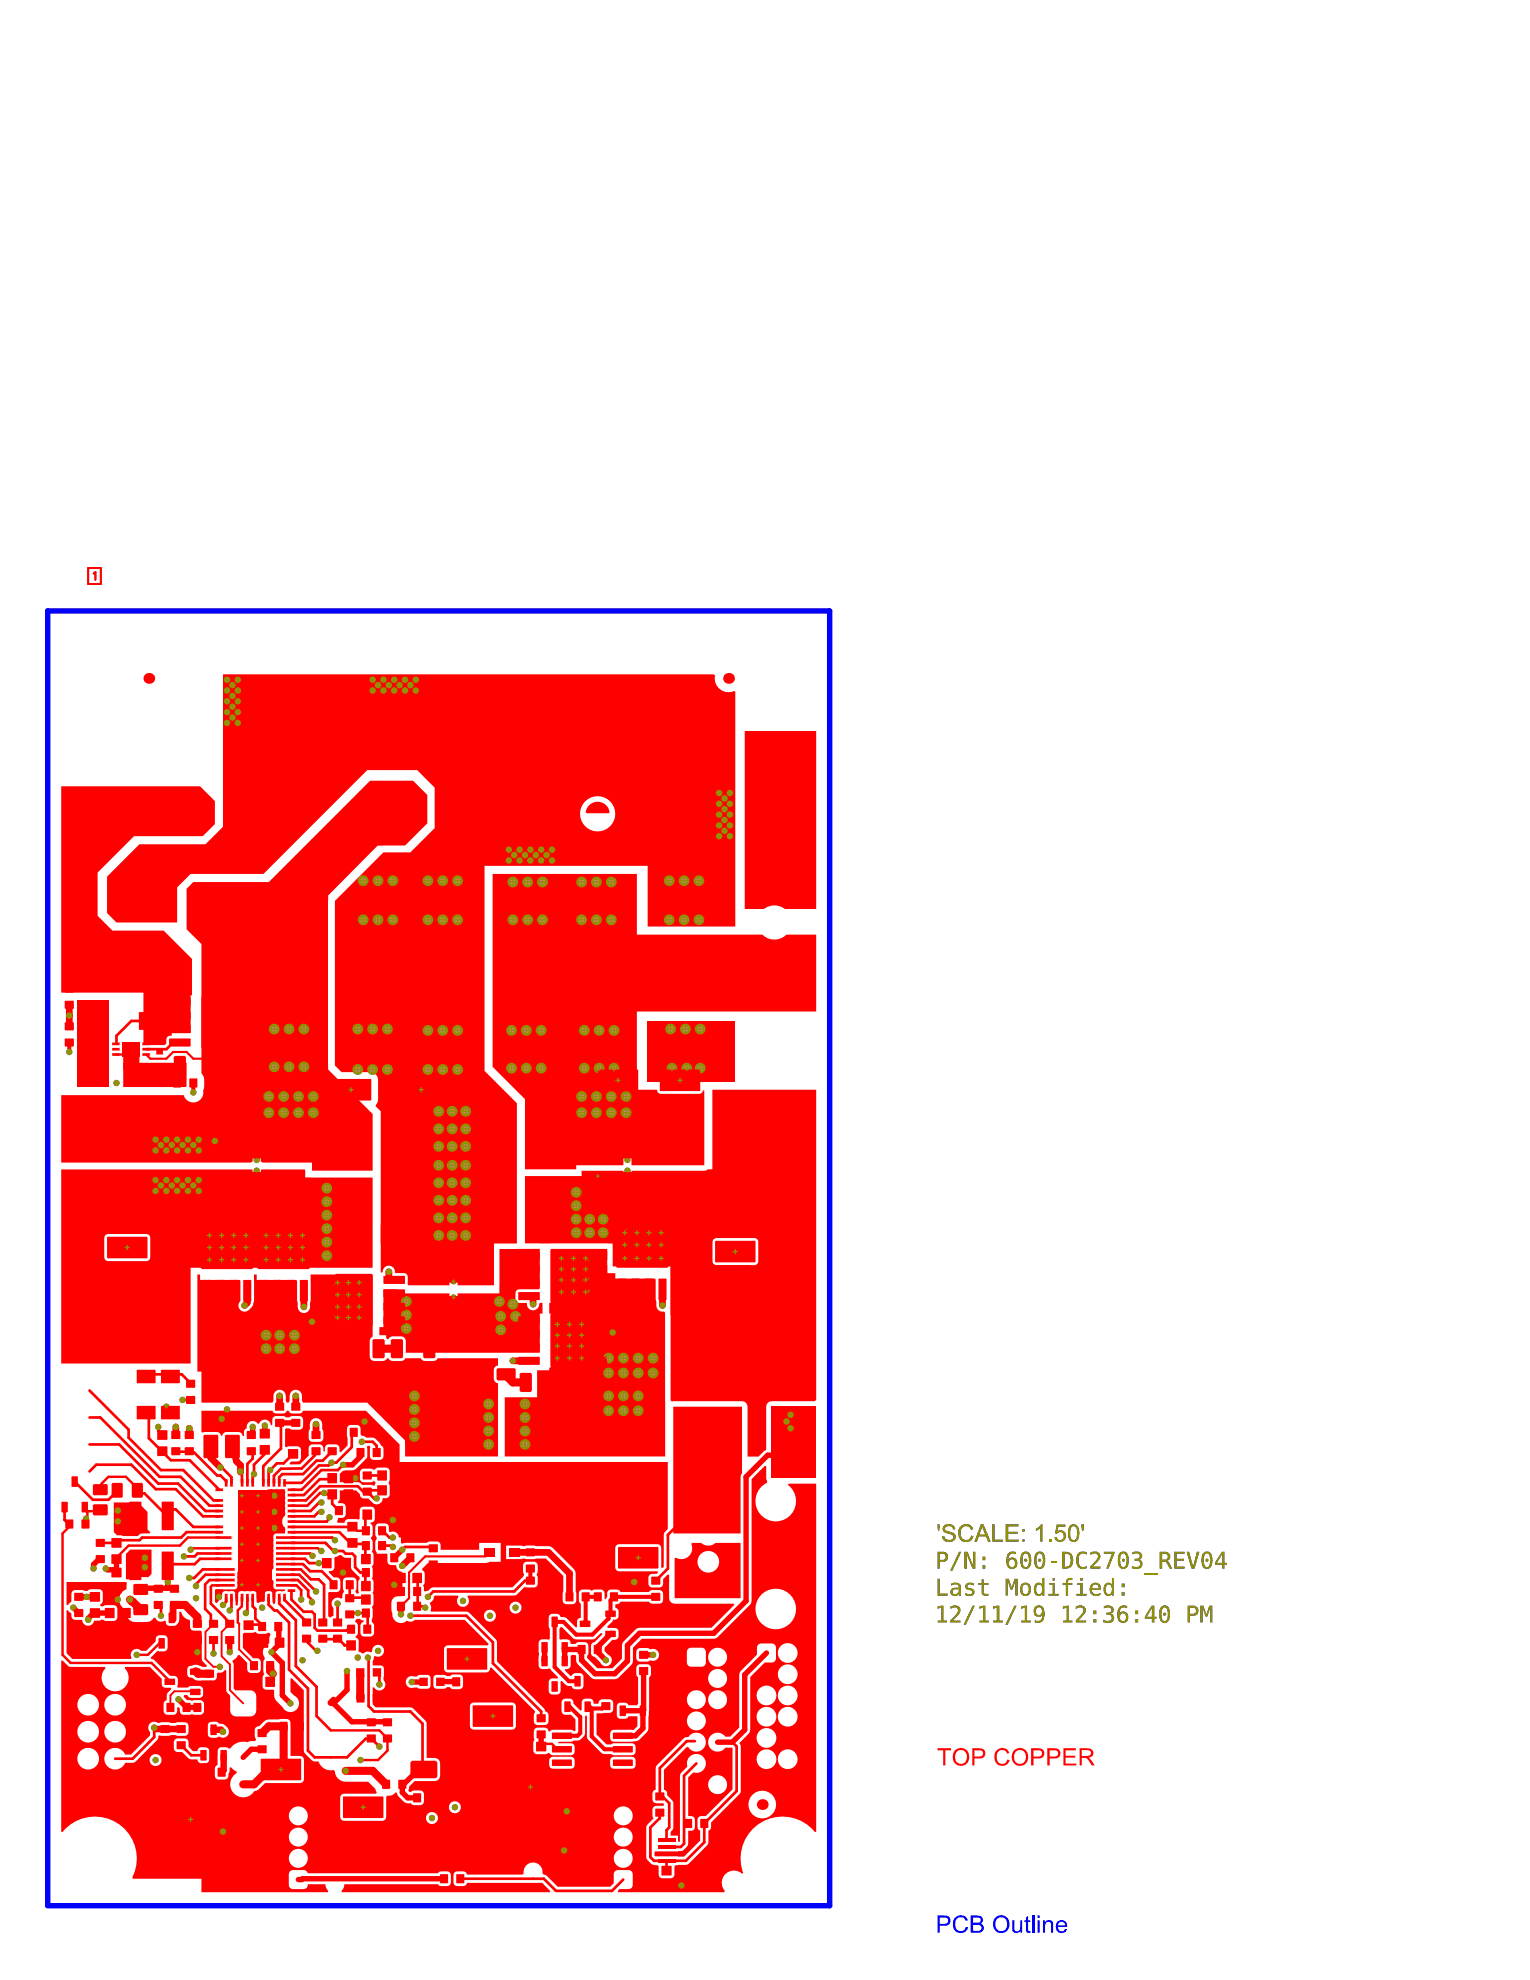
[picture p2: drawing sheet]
<svg xmlns="http://www.w3.org/2000/svg" width="216mm" height="279mm" viewBox="0 0 216 279" stroke-linecap="round" stroke-linejoin="round" font-family="sans-serif">
<path d="M6.7 86.2h110.4v182.7h-110.4z" fill="none" stroke="#00f" stroke-width=".76"/>
<g fill="#00f">
<path d="M134.7 270.7a1.09 1.09 0 0 1 1.9 .3h-.3a.75 .75 0 0 0-.9-.4 .75 .75 0 0 0-.6 .8v.1a.87 .87 0 0 0 .9 1l.4-.2 .2-.4 .3 .1-.1 .2a1.11 1.11 0 0 1-1.4 .5 1.11 1.11 0 0 1-.6-1.3z"/>
<path d="M142.8 271h.3v1a.42 .42 0 0 0 .4 .5 .42 .42 0 0 0 .4-.5l.1-1h.2v1.7h-.2v-.2a.62 .62 0 0 1-.8 .3 .62 .62 0 0 1-.4-.7z"/>
<path d="M144.8 270.6l.3-.2v.6h.3v.2h-.3v1.2l.3 .1v.3a.46 .46 0 0 1-.6-.6v-1h-.3v-.2h.3z"/>
<path d="M132.6 270.6v.9h.6a.45 .45 0 0 0 .6-.4 .45 .45 0 0 0-.5-.5zM132.3 270.3h1.1a.72 .72 0 0 1 .7 .9 .72 .72 0 0 1-.9 .5h-.6v1h-.3z"/>
<path d="M137.3 270.6v.7h.6a.38 .38 0 0 0 .5-.4 .38 .38 0 0 0-.5-.3zM137.3 271.6v.9h.7a.43 .43 0 0 0 .5-.5 .43 .43 0 0 0-.5-.4zM137 270.3h1a.62 .62 0 0 1 .7 .4 .62 .62 0 0 1-.3 .8 .67 .67 0 0 1 .4 .8 .67 .67 0 0 1-.9 .4h-.9z"/>
<path d="M140.7 270.8l-.1 .2a.96 .96 0 0 0-.1 1 .96 .96 0 0 0 .9 .5h.1a1.05 1.05 0 0 0 .6-1 1.05 1.05 0 0 0-.6-.9h-.4zM140.5 270.6l.1-.1a1.23 1.23 0 0 1 1.9 .8 1.23 1.23 0 0 1-1.5 1.4 1.33 1.33 0 0 1-.5-2.1z"/>
</g>
<path d="M145.8 270.3v2.4" fill="none" stroke="#00f" stroke-width=".3"/>
<g fill="#00f">
<path d="M147.2 271h.2v.2a.64 .64 0 0 1 .8-.2 .64 .64 0 0 1 .4 .7v1h-.3v-1.1a.43 .43 0 0 0-.5-.4 .43 .43 0 0 0-.3 .6v.9h-.3z"/>
<path d="M132.3 222.8h.3v2.1h1.1v.2h-1.4z"/>
<path d="M136.4 223.4h.8h.2v.3a.5 .5 0 0 0-.5-.1 .5 .5 0 0 0-.4 .3l.3 .2a.72 .72 0 0 1 .7 .6 .83 .83 0 0 1-1.2 .4l-.1-.3 .4 .1a.36 .36 0 0 0 .4 0 .36 .36 0 0 0 .1-.4l-.2-.1a.66 .66 0 0 1-.7-.6z"/>
<path d="M138.5 222.9h.3v.5h.7v.2h-.7v1.2l.2 .1h.5v.2h-.4a.45 .45 0 0 1-.6-.5v-1h-.5v-.2h.5z"/>
<path d="M141.9 222.8h.4l.5 1.2 .4-1.2h.4v2.3h-.3v-2l-.4 1.2h-.3l-.4-1.2v2h-.3z"/>
<path d="M149.9 223.4h.5a.56 .56 0 0 1 .6-.7h.3v.2h-.5l-.1 .5h.6v.2h-.6v1.5h-.3v-1.5h-.5z"/>
<path d="M135.3 219h.3l-1.2 2.6h-.3z"/>
<path d="M136.1 219h.4l.8 1.9v-1.9h.3v2.3h-.4l-.8-1.9v1.9h-.3z"/>
<path d="M148.3 220.3h.8v.3h-.8z"/>
<path d="M152.3 219.1l.4-.2 .5 .1 .1 .1v.3l-.2-.1a.7 .7 0 0 0-.7 .1 .7 .7 0 0 0-.2 .8 .73 .73 0 0 0 .8 .9l.3-.1v.3l-.4 .1a1.11 1.11 0 0 1-1-1.5l.1-.5z"/>
<path d="M153.9 219.1l.3-.1a.74 .74 0 0 1 1 .3 .74 .74 0 0 1-.3 1l-.7 .8h1.1v.2h-1.5v-.2l.9-1a.51 .51 0 0 0 .2-.7 .51 .51 0 0 0-.8-.1l-.2 .1z"/>
<path d="M155.8 219h1.5l-.9 2.3h-.3l.8-2.1h-1.1z"/>
<path d="M159.8 219l.7-.1a.58 .58 0 0 1 .6 .5 .58 .58 0 0 1-.4 .7 .69 .69 0 0 1 .5 .8 .69 .69 0 0 1-.9 .5l-.6-.1v-.3l.6 .1a.57 .57 0 0 0 .6-.5l-.3-.3-.5-.1v-.2h.3a.41 .41 0 0 0 .4-.6 .41 .41 0 0 0-.7-.2l-.3 .1z"/>
<path d="M161.5 222h1.9v.1h-1.9z"/>
<path d="M165.7 219h1.4v.2h-1.1v.8h1.1v.2h-1.1v.9h1.1v.2h-1.4z"/>
<path d="M167.5 219h.3l.6 2.1 .5-2.1h.3l-.6 2.3h-.5z"/>
<path d="M132.3 226.7l.8-.1v2.1h.5v.3h-1.3v-.3h.5v-1.8l-.5 .1z"/>
<path d="M134.2 226.7l.3-.1a.75 .75 0 0 1 .9 .3 .75 .75 0 0 1-.2 1l-.7 .8h1v.3h-1.4v-.3l.9-1a.52 .52 0 0 0 .1-.7 .52 .52 0 0 0-.7-.1l-.3 .1z"/>
<path d="M137.2 226.6h.3l-1.2 2.7h-.3z"/>
<path d="M138.2 226.7l.8-.1v2.1h.5v.3h-1.3v-.3h.5v-1.8l-.5 .1z"/>
<path d="M140.1 226.7l.9-.1v2.1h.5v.3h-1.3v-.3h.5v-1.8l-.6 .1z"/>
<path d="M143.1 226.6h.3l-1.2 2.7h-.3z"/>
<path d="M144.1 226.7l.8-.1v2.1h.5v.3h-1.3v-.3h.5v-1.8l-.5 .1z"/>
<path d="M150 226.7l.8-.1v2.1h.5v.3h-1.3v-.3h.5v-1.8l-.5 .1z"/>
<path d="M151.8 226.7l.4-.1a.75 .75 0 0 1 .9 .3 .75 .75 0 0 1-.3 1l-.6 .8h1.1v.3h-1.5l.1-.4 .8-.8a.51 .51 0 0 0 .2-.6 .51 .51 0 0 0-.6-.4l-.5 .2z"/>
<path d="M155.8 226.6h.6a.59 .59 0 0 1 .7 .4 .59 .59 0 0 1-.4 .7 .71 .71 0 0 1 .4 .9 .71 .71 0 0 1-.9 .4l-.5-.1v-.3h.2a.55 .55 0 0 0 .7 .1 .55 .55 0 0 0 .2-.7l-.3-.2h-.4v-.2h.3a.4 .4 0 0 0 .4-.5 .4 .4 0 0 0-.5-.3l-.5 .1z"/>
<path d="M169.4 226.6h.4l.4 1.2 .4-1.2h.5v2.4h-.3v-2.1l-.5 1.2h-.2l-.4-1.2v2.1h-.3z"/>
<path d="M132.3 215.1h.3l-.1 .9h-.1z"/>
<path d="M133.3 215.2a.99 .99 0 0 1 1.5 .6h-.3a.63 .63 0 0 0-.6-.4 .63 .63 0 0 0-.6 .3 1.01 1.01 0 0 0 1 .5 .68 .68 0 0 1 .5 .8 .68 .68 0 0 1-.8 .6 1.01 1.01 0 0 1-.9-.4l-.2-.4 .3-.1a.7 .7 0 0 0 .6 .6 .7 .7 0 0 0 .7-.3 .59 .59 0 0 0-.6-.6h-.2a.65 .65 0 0 1-.6-.4 .65 .65 0 0 1 .2-.8z"/>
<path d="M135.5 215.5a1.09 1.09 0 0 1 1.8 .3l-.3 .1a.75 .75 0 0 0-.9-.5 .75 .75 0 0 0-.5 .8l-.1 .1a.87 .87 0 0 0 1 1l.3-.1 .3-.5 .3 .1-.1 .1a1.1 1.1 0 0 1-1.3 .6 1.1 1.1 0 0 1-.8-1.2l.1-.4z"/>
<path d="M140 215.1h.4v2.2h1.1v.2h-1.5z"/>
<path d="M141.9 215.1h1.8v.3h-1.4v.8h1.3v.2h-1.3v.9h1.4v.2h-1.8z"/>
<path d="M146.2 215.7l.4-.2 .3-.4h.2v2.4h-.3v-1.8l-.6 .3z"/>
<path d="M148 217.2h.4v.3h-.4z"/>
<path d="M149.1 215.1h1.2v.3h-1l-.1 .7a.8 .8 0 0 1 1.1 .2 .8 .8 0 0 1-.2 1.1 .81 .81 0 0 1-1.3-.5h.3a.52 .52 0 0 0 .7 .4 .52 .52 0 0 0 .3-.8 .51 .51 0 0 0-.5-.3 .51 .51 0 0 0-.4 .2h-.3z"/>
<path d="M152.6 215.1h.4l-.1 .9h-.2z"/>
<path d="M146.4 270.3h.3v.3h-.3zM146.4 271h.3v1.7h-.3z"/>
<path d="M149.5 271.3l-.2 .4h1a.51 .51 0 0 0-.8-.4zM149.2 271.2l.1-.1a.82 .82 0 0 1 .9-.1 .82 .82 0 0 1 .4 .9h-1.3a.51 .51 0 0 0 .4 .6 .51 .51 0 0 0 .6-.3h.3a.86 .86 0 0 1-1.2 .5 .86 .86 0 0 1-.4-1.2z"/>
<path d="M134.5 224.3a.38 .38 0 0 0 .1 .6 .38 .38 0 0 0 .5-.1l.2-.5zM134.3 223.4h.4a.72 .72 0 0 1 .9 .8v.9h-.3v-.2a.61 .61 0 0 1-.8 .3 .61 .61 0 0 1-.4-.7 .61 .61 0 0 1 .7-.5h.5a.51 .51 0 0 0-.3-.4 .51 .51 0 0 0-.5 .1h-.3z"/>
<path d="M144.5 223.7l-.2 .4a.57 .57 0 0 0 .6 .9 .95 .95 0 0 0 0-1.4zM144.2 223.5h.1a.82 .82 0 0 1 .9 .1 .82 .82 0 0 1 .3 .9 .77 .77 0 0 1-1 .7 .77 .77 0 0 1-.5-1.1l.1-.4z"/>
<path d="M146.2 223.5a.6 .6 0 0 1 .9 .1v-.9h.3v2.4h-.3v-.1a.66 .66 0 0 1-.9 .1 .66 .66 0 0 1-.3-.8l.1-.6zM146.4 223.6l-.1 .2-.1 .3a.66 .66 0 0 0 .4 .9 .74 .74 0 0 0 .5-.7 .74 .74 0 0 0-.3-.7z"/>
<path d="M148.5 222.7h.3v.4h-.3zM148.1 223.4h.7v1.5h.6v.2h-1.5v-.2h.6v-1.3h-.4z"/>
<path d="M152.5 222.7h.3v.4h-.3zM152 223.4h.8v1.5h.5v.2h-1.4v-.2h.6v-1.3h-.5z"/>
<path d="M154.3 223.7l-.2 .4h.9a.47 .47 0 0 0-.2-.5 .47 .47 0 0 0-.5 .1zM154 223.5h.2a.76 .76 0 0 1 .8-.1 .76 .76 0 0 1 .4 .8v.1h-1.3a.71 .71 0 0 0 .4 .6 .71 .71 0 0 0 .8-.1v.3h-.1a.96 .96 0 0 1-1.2-.2 .96 .96 0 0 1-.1-1.2z"/>
<path d="M155.9 223.5h.1a.56 .56 0 0 1 .9 .1v-.9h.3v2.4h-.3v-.1a.64 .64 0 0 1-.8 .2 .64 .64 0 0 1-.4-.7v-.5zM156.2 223.7l-.2 .3a.63 .63 0 0 0 .6 1 .83 .83 0 0 0-.1-1.4z"/>
<path d="M158.3 223.5h.4v.5h-.4zM158.3 224.7h.4v.4h-.4z"/>
<path d="M132.6 219.2v.9h.4a.44 .44 0 0 0 .4-.4 .44 .44 0 0 0-.4-.5zM132.3 219h.7a.71 .71 0 0 1 .8 .7 .71 .71 0 0 1-.8 .7h-.4v.9h-.3z"/>
<path d="M138.6 219.7h.4v.5h-.4zM138.6 220.9h.4v.4h-.4z"/>
<path d="M142.3 219.2a1 1 0 0 1 1.1-.2v.3a.71 .71 0 0 0-.8 0 .71 .71 0 0 0-.3 .8 .7 .7 0 0 1 .9-.2 .7 .7 0 0 1 .3 .9 .76 .76 0 0 1-.9 .6 .76 .76 0 0 1-.6-.9v-.8zM142.6 220.1a.56 .56 0 0 0-.2 .7 .56 .56 0 0 0 .7 .3 .73 .73 0 0 0-.2-1.1z"/>
<path d="M144.5 220.2a.2 .2 0 0 1 .4 0 .2 .2 0 0 1-.4 0zM144.5 219.2l-.2 .5v.5a.81 .81 0 0 0 .4 .9 .79 .79 0 0 0 .5-1 .86 .86 0 0 0-.4-.9zM144.2 219.1a.77 .77 0 0 1 .9 0 .77 .77 0 0 1 .4 .8v.4a.91 .91 0 0 1-.8 1.1 .92 .92 0 0 1-.7-1.1v-.6z"/>
<path d="M146.5 220.2a.21 .21 0 0 1 .4 0 .21 .21 0 0 1-.4 0zM146.5 219.2l-.2 .3v.7a.81 .81 0 0 0 .5 .9 .94 .94 0 0 0 .4-1 .73 .73 0 0 0-.5-.9zM146.2 219.2v-.1a.73 .73 0 0 1 .9-.1 .73 .73 0 0 1 .3 .8l.1 .4a1.32 1.32 0 0 1-.5 1.1 .8 .8 0 0 1-1-.9v-.6z"/>
<path d="M150.2 219.2v1.9h.2a.67 .67 0 0 0 .7-.8l-.1-.7a.58 .58 0 0 0-.6-.4zM149.9 219h.5a1.13 1.13 0 0 1 1 1.6 .93 .93 0 0 1-1 .7h-.5z"/>
<path d="M158.3 220.2a.2 .2 0 0 1 .4 0 .2 .2 0 0 1-.4 0zM158.3 219.2l-.2 .5v.5a.81 .81 0 0 0 .4 .9h.2l.2-.3 .1-.7a.73 .73 0 0 0-.5-.9zM158 219.2v-.1a.77 .77 0 0 1 .9 0 .77 .77 0 0 1 .4 .8v.3a1.09 1.09 0 0 1-.5 1.1 .8 .8 0 0 1-1.1-.9l.1-.7z"/>
<path d="M164 219.2v.9h.4a.42 .42 0 0 0 .4-.5 .42 .42 0 0 0-.5-.4zM163.6 219h.8a.64 .64 0 0 1 .7 .5 .64 .64 0 0 1-.5 .7l.3 .2 .5 .9h-.3l-.5-.8-.2-.2h-.4v1h-.4z"/>
<path d="M170.1 220.2a.2 .2 0 0 1 .4 0 .2 .2 0 0 1-.4 0zM170.1 219.2l-.2 .5v.5a.81 .81 0 0 0 .4 .9 .79 .79 0 0 0 .5-1 .86 .86 0 0 0-.4-.9zM169.8 219.1a.77 .77 0 0 1 .9 0 .77 .77 0 0 1 .4 .8v.4a.91 .91 0 0 1-.8 1.1h-.1a.92 .92 0 0 1-.7-1.1l.1-.6z"/>
<path d="M172.5 219.3l-.8 1.2h.8zM172.4 219h.4v1.5h.3v.3h-.3v.5h-.3v-.5h-1.1v-.3z"/>
<path d="M146.3 226.9v.1a.55 .55 0 0 0-.1 .6 .55 .55 0 0 0 .6 .3 .59 .59 0 0 0 .3-.6 .59 .59 0 0 0-.5-.5zM146 226.7l.3-.1a.77 .77 0 0 1 .8 .1 .77 .77 0 0 1 .3 .8v.4a.94 .94 0 0 1-.4 .9 .94 .94 0 0 1-1 .1v-.3h.1a.69 .69 0 0 0 .8 0 .69 .69 0 0 0 .2-.8 .69 .69 0 0 1-.9 .3 .69 .69 0 0 1-.3-.9z"/>
<path d="M154.3 227.3h.4v.5h-.4zM154.3 228.5h.4v.5h-.4z"/>
<path d="M158 226.7a1.1 1.1 0 0 1 1-.1v.3a.69 .69 0 0 0-.8 .1 .69 .69 0 0 0-.2 .7 .69 .69 0 0 1 .9-.2 .69 .69 0 0 1 .3 .9 .77 .77 0 0 1-.9 .6 .77 .77 0 0 1-.6-.9v-.4a1.23 1.23 0 0 1 .3-.9zM158.2 227.7a.6 .6 0 0 0-.2 .7 .6 .6 0 0 0 .6 .4 .6 .6 0 0 0 .3-.6 .6 .6 0 0 0-.4-.5z"/>
<path d="M160.2 227.3h.4v.5h-.4zM160.2 228.5h.4v.5h-.4z"/>
<path d="M162.5 226.9l-.7 1.3h.7zM162.5 226.6h.4v1.6h.3v.2h-.3v.6h-.4v-.6h-.9v-.3z"/>
<path d="M164.1 227.8a.2 .2 0 0 1 .4 0 .2 .2 0 0 1-.4 0zM164.1 226.9l-.2 .4v.5a.81 .81 0 0 0 .4 1 .79 .79 0 0 0 .5-1.1 .76 .76 0 0 0-.5-.9zM163.8 226.7a.77 .77 0 0 1 .9 0 .77 .77 0 0 1 .4 .8v.3a1.3 1.3 0 0 1-.4 1.1 .73 .73 0 0 1-1.1-.7v-.7z"/>
<path d="M167.9 226.9v.8h.4a.44 .44 0 0 0 .5-.4 .44 .44 0 0 0-.5-.4zM167.6 226.6h.7a.71 .71 0 0 1 .8 .7 .71 .71 0 0 1-.8 .7h-.4v1h-.3z"/>
<path d="M138.6 215.4l-.4 1.1h.8zM138.4 215.1h.4l1 2.4h-.4l-.3-.7h-1l-.2 .7h-.4z"/>
<path d="M144.2 215.8h.4v.3h-.4zM144.2 217.2h.4v.3h-.4z"/>
<path d="M151.2 215.5l-.1 .3-.1 .6a.71 .71 0 0 0 .4 .9 .59 .59 0 0 0 .6-.8v-.3a.72 .72 0 0 0-.4-.8zM151.1 215.2a.87 .87 0 0 1 1.2 1v.3a.86 .86 0 0 1-.3 .9 .86 .86 0 0 1-.9 .1 1.94 1.94 0 0 1 0-2.3z"/>
</g>
<g fill="#909100">
<path d="M132.3 222.8h.3v2.1h1.1v.2h-1.4z"/>
<path d="M136.4 223.4h.8h.2v.3a.5 .5 0 0 0-.5-.1 .5 .5 0 0 0-.4 .3l.3 .2a.72 .72 0 0 1 .7 .6 .83 .83 0 0 1-1.2 .4l-.1-.3 .4 .1a.36 .36 0 0 0 .4 0 .36 .36 0 0 0 .1-.4l-.2-.1a.66 .66 0 0 1-.7-.6z"/>
<path d="M138.5 222.9h.3v.5h.7v.2h-.7v1.2l.2 .1h.5v.2h-.4a.45 .45 0 0 1-.6-.5v-1h-.5v-.2h.5z"/>
<path d="M141.9 222.8h.4l.5 1.2 .4-1.2h.4v2.3h-.3v-2l-.4 1.2h-.3l-.4-1.2v2h-.3z"/>
<path d="M149.9 223.4h.5a.56 .56 0 0 1 .6-.7h.3v.2h-.5l-.1 .5h.6v.2h-.6v1.5h-.3v-1.5h-.5z"/>
<path d="M135.3 219h.3l-1.2 2.6h-.3z"/>
<path d="M136.1 219h.4l.8 1.9v-1.9h.3v2.3h-.4l-.8-1.9v1.9h-.3z"/>
<path d="M148.3 220.3h.8v.3h-.8z"/>
<path d="M152.3 219.1l.4-.2 .5 .1 .1 .1v.3l-.2-.1a.7 .7 0 0 0-.7 .1 .7 .7 0 0 0-.2 .8 .73 .73 0 0 0 .8 .9l.3-.1v.3l-.4 .1a1.11 1.11 0 0 1-1-1.5l.1-.5z"/>
<path d="M153.9 219.1l.3-.1a.74 .74 0 0 1 1 .3 .74 .74 0 0 1-.3 1l-.7 .8h1.1v.2h-1.5v-.2l.9-1a.51 .51 0 0 0 .2-.7 .51 .51 0 0 0-.8-.1l-.2 .1z"/>
<path d="M155.8 219h1.5l-.9 2.3h-.3l.8-2.1h-1.1z"/>
<path d="M159.8 219l.7-.1a.58 .58 0 0 1 .6 .5 .58 .58 0 0 1-.4 .7 .69 .69 0 0 1 .5 .8 .69 .69 0 0 1-.9 .5l-.6-.1v-.3l.6 .1a.57 .57 0 0 0 .6-.5l-.3-.3-.5-.1v-.2h.3a.41 .41 0 0 0 .4-.6 .41 .41 0 0 0-.7-.2l-.3 .1z"/>
<path d="M161.5 222h1.9v.1h-1.9z"/>
<path d="M165.7 219h1.4v.2h-1.1v.8h1.1v.2h-1.1v.9h1.1v.2h-1.4z"/>
<path d="M167.5 219h.3l.6 2.1 .5-2.1h.3l-.6 2.3h-.5z"/>
<path d="M132.3 226.7l.8-.1v2.1h.5v.3h-1.3v-.3h.5v-1.8l-.5 .1z"/>
<path d="M134.2 226.7l.3-.1a.75 .75 0 0 1 .9 .3 .75 .75 0 0 1-.2 1l-.7 .8h1v.3h-1.4v-.3l.9-1a.52 .52 0 0 0 .1-.7 .52 .52 0 0 0-.7-.1l-.3 .1z"/>
<path d="M137.2 226.6h.3l-1.2 2.7h-.3z"/>
<path d="M138.2 226.7l.8-.1v2.1h.5v.3h-1.3v-.3h.5v-1.8l-.5 .1z"/>
<path d="M140.1 226.7l.9-.1v2.1h.5v.3h-1.3v-.3h.5v-1.8l-.6 .1z"/>
<path d="M143.1 226.6h.3l-1.2 2.7h-.3z"/>
<path d="M144.1 226.7l.8-.1v2.1h.5v.3h-1.3v-.3h.5v-1.8l-.5 .1z"/>
<path d="M150 226.7l.8-.1v2.1h.5v.3h-1.3v-.3h.5v-1.8l-.5 .1z"/>
<path d="M151.8 226.7l.4-.1a.75 .75 0 0 1 .9 .3 .75 .75 0 0 1-.3 1l-.6 .8h1.1v.3h-1.5l.1-.4 .8-.8a.51 .51 0 0 0 .2-.6 .51 .51 0 0 0-.6-.4l-.5 .2z"/>
<path d="M155.8 226.6h.6a.59 .59 0 0 1 .7 .4 .59 .59 0 0 1-.4 .7 .71 .71 0 0 1 .4 .9 .71 .71 0 0 1-.9 .4l-.5-.1v-.3h.2a.55 .55 0 0 0 .7 .1 .55 .55 0 0 0 .2-.7l-.3-.2h-.4v-.2h.3a.4 .4 0 0 0 .4-.5 .4 .4 0 0 0-.5-.3l-.5 .1z"/>
<path d="M169.4 226.6h.4l.4 1.2 .4-1.2h.5v2.4h-.3v-2.1l-.5 1.2h-.2l-.4-1.2v2.1h-.3z"/>
<path d="M132.3 215.1h.3l-.1 .9h-.1z"/>
<path d="M133.3 215.2a.99 .99 0 0 1 1.5 .6h-.3a.63 .63 0 0 0-.6-.4 .63 .63 0 0 0-.6 .3 1.01 1.01 0 0 0 1 .5 .68 .68 0 0 1 .5 .8 .68 .68 0 0 1-.8 .6 1.01 1.01 0 0 1-.9-.4l-.2-.4 .3-.1a.7 .7 0 0 0 .6 .6 .7 .7 0 0 0 .7-.3 .59 .59 0 0 0-.6-.6h-.2a.65 .65 0 0 1-.6-.4 .65 .65 0 0 1 .2-.8z"/>
<path d="M135.5 215.5a1.09 1.09 0 0 1 1.8 .3l-.3 .1a.75 .75 0 0 0-.9-.5 .75 .75 0 0 0-.5 .8l-.1 .1a.87 .87 0 0 0 1 1l.3-.1 .3-.5 .3 .1-.1 .1a1.1 1.1 0 0 1-1.3 .6 1.1 1.1 0 0 1-.8-1.2l.1-.4z"/>
<path d="M140 215.1h.4v2.2h1.1v.2h-1.5z"/>
<path d="M141.9 215.1h1.8v.3h-1.4v.8h1.3v.2h-1.3v.9h1.4v.2h-1.8z"/>
<path d="M146.2 215.7l.4-.2 .3-.4h.2v2.4h-.3v-1.8l-.6 .3z"/>
<path d="M148 217.2h.4v.3h-.4z"/>
<path d="M149.1 215.1h1.2v.3h-1l-.1 .7a.8 .8 0 0 1 1.1 .2 .8 .8 0 0 1-.2 1.1 .81 .81 0 0 1-1.3-.5h.3a.52 .52 0 0 0 .7 .4 .52 .52 0 0 0 .3-.8 .51 .51 0 0 0-.5-.3 .51 .51 0 0 0-.4 .2h-.3z"/>
<path d="M152.6 215.1h.4l-.1 .9h-.2z"/>
<path d="M134.5 224.3a.38 .38 0 0 0 .1 .6 .38 .38 0 0 0 .5-.1l.2-.5zM134.3 223.4h.4a.72 .72 0 0 1 .9 .8v.9h-.3v-.2a.61 .61 0 0 1-.8 .3 .61 .61 0 0 1-.4-.7 .61 .61 0 0 1 .7-.5h.5a.51 .51 0 0 0-.3-.4 .51 .51 0 0 0-.5 .1h-.3z"/>
<path d="M144.5 223.7l-.2 .4a.57 .57 0 0 0 .6 .9 .95 .95 0 0 0 0-1.4zM144.2 223.5h.1a.82 .82 0 0 1 .9 .1 .82 .82 0 0 1 .3 .9 .77 .77 0 0 1-1 .7 .77 .77 0 0 1-.5-1.1l.1-.4z"/>
<path d="M146.2 223.5a.6 .6 0 0 1 .9 .1v-.9h.3v2.4h-.3v-.1a.66 .66 0 0 1-.9 .1 .66 .66 0 0 1-.3-.8l.1-.6zM146.4 223.6l-.1 .2-.1 .3a.66 .66 0 0 0 .4 .9 .74 .74 0 0 0 .5-.7 .74 .74 0 0 0-.3-.7z"/>
<path d="M148.5 222.7h.3v.4h-.3zM148.1 223.4h.7v1.5h.6v.2h-1.5v-.2h.6v-1.3h-.4z"/>
<path d="M152.5 222.7h.3v.4h-.3zM152 223.4h.8v1.5h.5v.2h-1.4v-.2h.6v-1.3h-.5z"/>
<path d="M154.3 223.7l-.2 .4h.9a.47 .47 0 0 0-.2-.5 .47 .47 0 0 0-.5 .1zM154 223.5h.2a.76 .76 0 0 1 .8-.1 .76 .76 0 0 1 .4 .8v.1h-1.3a.71 .71 0 0 0 .4 .6 .71 .71 0 0 0 .8-.1v.3h-.1a.96 .96 0 0 1-1.2-.2 .96 .96 0 0 1-.1-1.2z"/>
<path d="M155.9 223.5h.1a.56 .56 0 0 1 .9 .1v-.9h.3v2.4h-.3v-.1a.64 .64 0 0 1-.8 .2 .64 .64 0 0 1-.4-.7v-.5zM156.2 223.7l-.2 .3a.63 .63 0 0 0 .6 1 .83 .83 0 0 0-.1-1.4z"/>
<path d="M158.3 223.5h.4v.5h-.4zM158.3 224.7h.4v.4h-.4z"/>
<path d="M132.6 219.2v.9h.4a.44 .44 0 0 0 .4-.4 .44 .44 0 0 0-.4-.5zM132.3 219h.7a.71 .71 0 0 1 .8 .7 .71 .71 0 0 1-.8 .7h-.4v.9h-.3z"/>
<path d="M138.6 219.7h.4v.5h-.4zM138.6 220.9h.4v.4h-.4z"/>
<path d="M142.3 219.2a1 1 0 0 1 1.1-.2v.3a.71 .71 0 0 0-.8 0 .71 .71 0 0 0-.3 .8 .7 .7 0 0 1 .9-.2 .7 .7 0 0 1 .3 .9 .76 .76 0 0 1-.9 .6 .76 .76 0 0 1-.6-.9v-.8zM142.6 220.1a.56 .56 0 0 0-.2 .7 .56 .56 0 0 0 .7 .3 .73 .73 0 0 0-.2-1.1z"/>
<path d="M144.5 220.2a.2 .2 0 0 1 .4 0 .2 .2 0 0 1-.4 0zM144.5 219.2l-.2 .5v.5a.81 .81 0 0 0 .4 .9 .79 .79 0 0 0 .5-1 .86 .86 0 0 0-.4-.9zM144.2 219.1a.77 .77 0 0 1 .9 0 .77 .77 0 0 1 .4 .8v.4a.91 .91 0 0 1-.8 1.1 .92 .92 0 0 1-.7-1.1v-.6z"/>
<path d="M146.5 220.2a.21 .21 0 0 1 .4 0 .21 .21 0 0 1-.4 0zM146.5 219.2l-.2 .3v.7a.81 .81 0 0 0 .5 .9 .94 .94 0 0 0 .4-1 .73 .73 0 0 0-.5-.9zM146.2 219.2v-.1a.73 .73 0 0 1 .9-.1 .73 .73 0 0 1 .3 .8l.1 .4a1.32 1.32 0 0 1-.5 1.1 .8 .8 0 0 1-1-.9v-.6z"/>
<path d="M150.2 219.2v1.9h.2a.67 .67 0 0 0 .7-.8l-.1-.7a.58 .58 0 0 0-.6-.4zM149.9 219h.5a1.13 1.13 0 0 1 1 1.6 .93 .93 0 0 1-1 .7h-.5z"/>
<path d="M158.3 220.2a.2 .2 0 0 1 .4 0 .2 .2 0 0 1-.4 0zM158.3 219.2l-.2 .5v.5a.81 .81 0 0 0 .4 .9h.2l.2-.3 .1-.7a.73 .73 0 0 0-.5-.9zM158 219.2v-.1a.77 .77 0 0 1 .9 0 .77 .77 0 0 1 .4 .8v.3a1.09 1.09 0 0 1-.5 1.1 .8 .8 0 0 1-1.1-.9l.1-.7z"/>
<path d="M164 219.2v.9h.4a.42 .42 0 0 0 .4-.5 .42 .42 0 0 0-.5-.4zM163.6 219h.8a.64 .64 0 0 1 .7 .5 .64 .64 0 0 1-.5 .7l.3 .2 .5 .9h-.3l-.5-.8-.2-.2h-.4v1h-.4z"/>
<path d="M170.1 220.2a.2 .2 0 0 1 .4 0 .2 .2 0 0 1-.4 0zM170.1 219.2l-.2 .5v.5a.81 .81 0 0 0 .4 .9 .79 .79 0 0 0 .5-1 .86 .86 0 0 0-.4-.9zM169.8 219.1a.77 .77 0 0 1 .9 0 .77 .77 0 0 1 .4 .8v.4a.91 .91 0 0 1-.8 1.1h-.1a.92 .92 0 0 1-.7-1.1l.1-.6z"/>
<path d="M172.5 219.3l-.8 1.2h.8zM172.4 219h.4v1.5h.3v.3h-.3v.5h-.3v-.5h-1.1v-.3z"/>
<path d="M146.3 226.9v.1a.55 .55 0 0 0-.1 .6 .55 .55 0 0 0 .6 .3 .59 .59 0 0 0 .3-.6 .59 .59 0 0 0-.5-.5zM146 226.7l.3-.1a.77 .77 0 0 1 .8 .1 .77 .77 0 0 1 .3 .8v.4a.94 .94 0 0 1-.4 .9 .94 .94 0 0 1-1 .1v-.3h.1a.69 .69 0 0 0 .8 0 .69 .69 0 0 0 .2-.8 .69 .69 0 0 1-.9 .3 .69 .69 0 0 1-.3-.9z"/>
<path d="M154.3 227.3h.4v.5h-.4zM154.3 228.5h.4v.5h-.4z"/>
<path d="M158 226.7a1.1 1.1 0 0 1 1-.1v.3a.69 .69 0 0 0-.8 .1 .69 .69 0 0 0-.2 .7 .69 .69 0 0 1 .9-.2 .69 .69 0 0 1 .3 .9 .77 .77 0 0 1-.9 .6 .77 .77 0 0 1-.6-.9v-.4a1.23 1.23 0 0 1 .3-.9zM158.2 227.7a.6 .6 0 0 0-.2 .7 .6 .6 0 0 0 .6 .4 .6 .6 0 0 0 .3-.6 .6 .6 0 0 0-.4-.5z"/>
<path d="M160.2 227.3h.4v.5h-.4zM160.2 228.5h.4v.5h-.4z"/>
<path d="M162.5 226.9l-.7 1.3h.7zM162.5 226.6h.4v1.6h.3v.2h-.3v.6h-.4v-.6h-.9v-.3z"/>
<path d="M164.1 227.8a.2 .2 0 0 1 .4 0 .2 .2 0 0 1-.4 0zM164.1 226.9l-.2 .4v.5a.81 .81 0 0 0 .4 1 .79 .79 0 0 0 .5-1.1 .76 .76 0 0 0-.5-.9zM163.8 226.7a.77 .77 0 0 1 .9 0 .77 .77 0 0 1 .4 .8v.3a1.3 1.3 0 0 1-.4 1.1 .73 .73 0 0 1-1.1-.7v-.7z"/>
<path d="M167.9 226.9v.8h.4a.44 .44 0 0 0 .5-.4 .44 .44 0 0 0-.5-.4zM167.6 226.6h.7a.71 .71 0 0 1 .8 .7 .71 .71 0 0 1-.8 .7h-.4v1h-.3z"/>
<path d="M138.6 215.4l-.4 1.1h.8zM138.4 215.1h.4l1 2.4h-.4l-.3-.7h-1l-.2 .7h-.4z"/>
<path d="M144.2 215.8h.4v.3h-.4zM144.2 217.2h.4v.3h-.4z"/>
<path d="M151.2 215.5l-.1 .3-.1 .6a.71 .71 0 0 0 .4 .9 .59 .59 0 0 0 .6-.8v-.3a.72 .72 0 0 0-.4-.8zM151.1 215.2a.87 .87 0 0 1 1.2 1v.3a.86 .86 0 0 1-.3 .9 .86 .86 0 0 1-.9 .1 1.94 1.94 0 0 1 0-2.3z"/>
</g>
<g fill="#f00">
<path d="M18.4 218.7h3v3.4l-.5 .5-1.9-.1-.3 .1-.5 .3h-.4v-3.6z"/>
<path d="M17.4 147.1h2.1v.7l.2 .2v2.9h-2.3z"/>
<path d="M16.1 212h3.4l1.3 1.3v2.5l.4 .4-.1 .2h-1.3l-.4 .4h-2.1l-.3-.2h-.5l-.4-.4z"/>
<path d="M10.9 141.2h4.4v12.2h-4.4z"/>
<path d="M108.9 198.5h6.3v10.1h-6.3z"/>
<path d="M17.4 150h8.9v3.3l-8.9 .1z"/>
<path d="M83.1 113.6a1.7 1.7 0 0 1 1.8-.4 1.7 1.7 0 0 1 1.1 1.4l-.1 .2h-3.1a.6 .6 0 0 1 .1-.9z"/>
<path d="M53.7 172.8h16v8.6h-5.1v-1.2h-1.2v1.2h-5.8l-.1-.2a1.69 1.69 0 0 0-.1-1.4l-.4-.2h-1.3a.88 .88 0 0 0-.7-1 .88 .88 0 0 0-1 .9l-.1 .1h-.2z"/>
<path d="M77.7 176.2h8v3.5h1.1v.7h5.6l.1 .2 .1 2.9a1.63 1.63 0 0 0 .6 1.5l.5 .1 .2 .1v20.3h-22.7v-8.3h4.6v-3.8h1.7v-.4h.2v-7.6h-.2v-1.6h.2z"/>
<path d="M54.1 181.9h1.9v.6h7.4v1.2h1.2v-1.2h5.9v-6.3h5.7v5.6l-.2 .1h-2.7a.53 .53 0 0 0-.6 .6v.8a.53 .53 0 0 0 .6 .6h1a.88 .88 0 0 0 .8 1 .88 .88 0 0 0 1-.9l.1-.2h.4v1.6h-.4v5.5h-18.9v-1.7a.65 .65 0 0 0-.7-.6h-1.4l-.5 .4-.2-.2v-.4h-1v-1.1h.6z"/>
<path d="M47.2 219.7l.7-.3h.3l.4 .4h.9v1.3a2.07 2.07 0 0 0 1.1 1.3l.2 .4-.2 .4v1.2v.3l-.1 .2a.37 .37 0 0 1-.3-.4 1.93 1.93 0 0 0 .1-1.6l-.1-.2a1.72 1.72 0 0 0-1.5-.1l-.2 .1a1.93 1.93 0 0 0-.1 1.6 .39 .39 0 0 1 0 .6l-.1 .6-.2 .1a.84 .84 0 0 0-1.1 .1 .84 .84 0 0 0 .1 1.2v1.1l-.4 .2h-.2l-.2-.1v-3.3l.2-.2a1.68 1.68 0 0 0 1.4-.1 1.93 1.93 0 0 0 .1-1.6 .72 .72 0 0 0-.9-.3l-.7-.7 .1-.2a.58 .58 0 0 0 .7-.5z"/>
<path d="M37.8 210.2l.5-.1 1.9 .1 .1 .4-.1 2.5a1.1 1.1 0 0 1-.3 1.2 1.17 1.17 0 0 0 .3 1.3l.1 .2-.1 .6h-1.2a.73 .73 0 0 0-.4 1v2.9v.3a1.1 1.1 0 0 1-.4 1.1 1.17 1.17 0 0 0 .4 1.4v.2a.73 .73 0 0 0 .4 1h1.2v.2l-.4 .1a.73 .73 0 0 0-1 .3v1.4l-.2 .1-.1-.2v-1.3a.59 .59 0 0 0-.6-.4 .59 .59 0 0 0-.6 .4v1l-.2 .1-.4 .1-.3 .1-.2-.1v-1.2a.73 .73 0 0 0-1-.3h-.6a.73 .73 0 0 0-1 .3v1.5l-.2 .2-.2-.1v-1.6a.73 .73 0 0 0-1-.3l-.1-.1a.53 .53 0 0 0-.8 .4v.7l-.2 .1-.6 .5-.2-.2v-1.5l.2-.2h2.6a.73 .73 0 0 0 .4-1v-1.4l.1-.2h3.4a.78 .78 0 0 0 .8-.7z"/>
<path d="M8.6 111h19.6l2.1 2v3.3l-1.7 1.7h-9.7l-5.1 5.1v6.1l2.1 2.1h7.2l4 4v5.2h-.2v5.3h-2.7v.4a.6 .6 0 0 0-.7 .5v.6l-.3 .2h-3v-7.4h-11.6z"/>
<path d="M105.1 103.2h10.1v25.1h-4.5a2.36 2.36 0 0 0-2.9 0h-2.7z"/>
<path d="M91.4 144.1h12.4v8.5h-12.4z"/>
<path d="M95 198.5h9.7v9.4l-.2 .5v8h-9.5z"/>
<path d="M69.5 123.3h20.4v8.6h17.7a2.41 2.41 0 0 0 3.4 0h4.2v10.8h-25.3v11.1h2.8a.54 .54 0 0 0 .6 .6h5.4a.53 .53 0 0 0 .5-.5h.2v10.5h-10.3v-1.3h-1.1v1.3h-6.7v.6h-7.2v-9.9l-4.6-4.6z"/>
<path d="M74.1 166h8v-.8h5.9v1.3h1.1v-1.3h10.3l.5-.2h6v9.7h-4.8a.54 .54 0 0 0-.6 .5v2.8a.54 .54 0 0 0 .6 .5h4.8v7.1h-11.3v-6.9h-8.1l-.1-3.2h-12.3z"/>
<path d="M27.9 179.8h.3v.8h5.6l.1 .2v2.7a.9 .9 0 0 0 0 1.3 .9 .9 0 0 0 1.2 0 2.5 2.5 0 0 0 .8-1.3l-.1-3.7h.4v.8h5.6l.1 .2 .1 2.9a1.63 1.63 0 0 0 .5 1.5 .87 .87 0 0 0 1.3-.8v-.9v-3.7h8.8v8.8a.64 .64 0 0 0-.4 .6v2.2a.65 .65 0 0 0 .6 .7l1.5-.1 .3-.3h.2l.1 .2a2.32 2.32 0 0 0 2 .1l.3-.3h2.2l.1 .2a2.32 2.32 0 0 0 1.9 .1l.4-.3h8.5v1a.64 .64 0 0 0-.6 .6v1.2a.64 .64 0 0 0 .6 .7v10.3h-13.1l-.1-2.2-5.3-5.4h-9.1l-.1-.2a1.48 1.48 0 0 0-.5-1.5 .87 .87 0 0 0-1.2 .8v.7l-.2 .2h-.2l-.2-.2a1.48 1.48 0 0 0-.5-1.5 .87 .87 0 0 0-1.2 .8v.7l-.2 .2h-10v-4.3h-.5z"/>
<path d="M27.3 124.5h10.6l14.3-14.3h6.1l2 2v4l-3.1 3.1h-3.9l-7 7.1v24.5l6.3 6.3v8h-8.6v-1.1h-7l-.2-.2v-.8h-1.1v.8l-.3 .2h-26.8v-9.6h17.3a1.41 1.41 0 0 0 1.7 1 1.41 1.41 0 0 0 1.1-1.6 3 3 0 0 0 0-2.1l-.3-.3v-18.3l-2.1-2.1v-5.7z"/>
<path d="M9.4 223.2h8.4l.1 .2v.9a1.57 1.57 0 0 0-1.1 1.3 1.57 1.57 0 0 0 .8 1.5l.3 .2a1.27 1.27 0 0 0 1.1 1.6h1.7a1.19 1.19 0 0 0 1-.6h.2a.83 .83 0 0 0 1.3 .4l.2 .1a.55 .55 0 0 0 .5 .6h.9l.2-.3 .3-.6v-1.1h.3a1.29 1.29 0 0 0 1.1 1.2l.1 .1v.9a.53 .53 0 0 0 .5 .5h1l.2 .2v3.8l.1 .4 .6 .5-.1 .2h-.6a1.67 1.67 0 0 0-1.6-.1 .53 .53 0 0 0-.5 .5v.6a.56 .56 0 0 0 .7 .5l.5 .4 .4 .1 1.9-.1v5.9a.55 .55 0 0 0-.6 .5v1.2a.54 .54 0 0 0 .6 .5v19.9h-11.1l-.1-.2a5.9 5.9 0 0 0-2.1-7.6 5.9 5.9 0 0 0-7.8 1.2h-.2v-24.1l.2-.1 .8 .8 .4 .1h4.8l.1 .2a1.92 1.92 0 0 0 0 2.7 1.92 1.92 0 0 0 2.7 0 1.92 1.92 0 0 0 0-2.7l.1-.2h3.5l1.6 1.7a1.08 1.08 0 0 0 .3 1.2l1 .1 .1 .2a1.32 1.32 0 0 0-.7 1.5 .51 .51 0 0 0-.4 .5v1a.53 .53 0 0 0 .5 .6h.9a.53 .53 0 0 0 .5-.6v-.4l.2-.1 .2 .2a.66 .66 0 0 0 .5 .9h.9a.5 .5 0 0 1 .6 0h.9a.53 .53 0 0 0 .5-.6v-1a.53 .53 0 0 0-.5-.5h-.9a.5 .5 0 0 1-.6 0 .94 .94 0 0 1-.9-.5l.1-.2a.72 .72 0 0 1 .7 .3l1.5 .1a.53 .53 0 0 0 .5-.5v-.7a.53 .53 0 0 0-.5-.5h-1.3l-.4 .2h-1.4l-.1-.2a1.11 1.11 0 0 0-.2-1.4h-.8l-2.2-2.2-.5-.2v-.2l.9-1 .1 .1a1.13 1.13 0 0 0 1.3-.3l.1-1.4a.53 .53 0 0 0-.6-.5h-.6a.62 .62 0 0 0-.5 .8l-1.4 1.4h-.7a.84 .84 0 0 0-1.1-.2 .84 .84 0 0 0-.2 1.1l-.1 .2h-8.3l-.8-.8v-6.1h.2l.5 .5a.66 .66 0 0 0 .5 .9h1a.84 .84 0 0 0 .8 .8 .84 .84 0 0 0 .9-.7h.7l.4-.2 .5 .2h1.1a.52 .52 0 0 0 .6-.5v-1.2a.52 .52 0 0 0-.6-.5h-1.1l-.5 .2-.3-.1v-.2l.4-.3v-1.3a.52 .52 0 0 0-.5-.5h-1.4a.82 .82 0 0 1-1 .1h-1a.53 .53 0 0 0-.5 .5l-.1 1.2-.4 .4h-.2zM14.7 240.6a1.55 1.55 0 0 0 3.1 0 1.55 1.55 0 0 0-3.1 0zM10.9 240.6a1.55 1.55 0 0 0 3.1 0 1.55 1.55 0 0 0-3.1 0zM15.2 247.1a1.53 1.53 0 0 0 .2 2.3 1.53 1.53 0 0 0 2.3-.6h1l.4-.2 3.1-3.1 .1-.5 .2-.1h1.3a1.29 1.29 0 0 1 1.1 0 1.92 1.92 0 0 0 1.5-.1 1.73 1.73 0 0 0 .2-1.4l-.2-.2a1.93 1.93 0 0 0-1.5-.1 1.29 1.29 0 0 1-1.1-.1h-1a.57 .57 0 0 1-.7 0 .85 .85 0 0 0-1.1 .3 .85 .85 0 0 0 .2 1.1v.5l-2.7 2.7h-.8a1.52 1.52 0 0 0-2.5-.5zM14.7 244.4a1.55 1.55 0 0 0 3.1 0 1.55 1.55 0 0 0-3.1 0zM10.9 244.4a1.55 1.55 0 0 0 3.1 0 1.55 1.55 0 0 0-3.1 0zM24.7 245.5a1.73 1.73 0 0 0-.1 1.4l.3 .3h.8l1.1 1 1.1 .1a.53 .53 0 0 0 .5 .5h.6a.53 .53 0 0 0 .6-.5v-1.2a.53 .53 0 0 0-.6-.6h-.6a.53 .53 0 0 0-.5 .6h-.7l-.6-.6v-.7a.53 .53 0 0 0-.5-.5h-1zM21.1 248.4a.85 .85 0 0 0 1.7 0 .85 .85 0 0 0-1.7 0zM10.9 248.2a1.55 1.55 0 0 0 3.1 0 1.55 1.55 0 0 0-3.1 0z"/>
<path d="M8.6 165h26.9l.2 .2v1.3h1.1v-1.3l.2-.2h6.1v1.1l9.5 .1v12.7h-25.7v13.5h-18.3zM14.9 174.3l-.2 .4v2.7a.54 .54 0 0 0 .6 .6h5.4a.54 .54 0 0 0 .5-.6v-2.7a.54 .54 0 0 0-.5-.6h-5.4z"/>
<path d="M95.2 219.9l.2-.1a1.52 1.52 0 0 0 1.8-.2 1.52 1.52 0 0 0 .3-1.7l.2-.2h1.2a1.5 1.5 0 0 0 2.1 0h3.5v7.8h-9.3zM98.4 220.4a1.55 1.55 0 0 0 3.1 0 1.55 1.55 0 0 0-3.1 0z"/>
<path d="M100.5 153.8h14.7v43.7l-.2 .2h-6.1a.78 .78 0 0 0-.8 .8v6.1l-.3 .2-.8 .7h-1.5v-7a.78 .78 0 0 0-.8-.8l-9.9 .1-.2-.2v-27.6h5.9zM100.7 174.9l-.2 .3v2.8a.54 .54 0 0 0 .6 .5h5.4a.54 .54 0 0 0 .5-.5v-2.8a.54 .54 0 0 0-.5-.5h-5.4z"/>
<path d="M31.5 95.2h69.3l.1 .1a1.93 1.93 0 0 0 .7 2 1.93 1.93 0 0 0 2 .2l.2 .1v33.1h-12.4v-8.5h-23v28.9l4.5 4.6v19.8h-19.2v-18.7l-.7-.7 .4-1v-2.7a1.11 1.11 0 0 0-1.2-1.1h-4l-.9-1v-23.2l6.8-6.8h3.8l3.4-3.4v-5.8l-2.4-2.4h-7.1l-14.6 14.6h-10.3l-1.9 1.9v5h-8.6l-1.3-1.4v-5.1l4.6-4.6h9.3l2.5-2.4zM81.8 114.8a2.5 2.5 0 0 0 5 0 2.5 2.5 0 0 0-5 0z"/>
<path d="M28.4 199.1h10l.3 .3a1.93 1.93 0 0 0 1.6-.1l.2-.2h.2l.3 .3a1.93 1.93 0 0 0 1.6-.1l.1-.2h8.9l4.8 4.7v2.5h37.8v9.5l-.4 .4-.1 .4v4.5l-.2 .2-.2-.1v-2.8v-.2l-.3-.3h-5.6a.54 .54 0 0 0-.6 .5v2.8l.2 .4 .4 .1h5.4l.1 .2-.2 .2h-.7a.53 .53 0 0 0-.5 .5v1.1l.3 .3a1.92 1.92 0 0 0 1.6-.1l.2-.4v-.7l.6-.6h.2v3.3a.78 .78 0 0 0 .8 .8h8.3l.1 .2-3.2 3.2-10.4 .1-2.2 2.1v2.2l-1.4 1.3h-2.1l-1.5-1.4v-.3l.2-.2a1.93 1.93 0 0 0-.1-1.6 1.72 1.72 0 0 0-1.5-.1l-.2 .2h-.7v-.2a.53 .53 0 0 0-.5-.5l-.9 .1-.2-.1v-1.4l.2-.3h.2l1.5 1.5 .5 .2h2.6l.9-.9 .2 .1v.1l-1.1 1.1-.4 .2-.1 .1a1.93 1.93 0 0 0 .1 1.6l.4 .2 .8 .8a.85 .85 0 0 0 1.4 .3 .85 .85 0 0 0-.3-1.4l-.5-.5v-.5l1.1-1.1h.4a.53 .53 0 0 0 .5-.5v-.9a1.06 1.06 0 0 0-1.2-.3h-.3l-.1-.2 .7-.6 .1-.3a.6 .6 0 0 0 .8-.6v-.8l-.5-.3v-.5a.61 .61 0 0 0 .8-.4h4l.1 .1a1.92 1.92 0 0 0 1.5 .2l.3-.3a1.73 1.73 0 0 0-.1-1.5 1.92 1.92 0 0 0-1.6-.1l-.2 .3h-4l-.3-.4a1.72 1.72 0 0 0-1.5 .2l-.1 .3v.5l-.2 .4-.2-.1v-.8a.53 .53 0 0 0-.5-.5h-.9l-.5 .2a1.72 1.72 0 0 0-1.4-.2l-.3 .3a1.93 1.93 0 0 0 .1 1.6l.2 .1v2h-.3l-.2 .3-.1 1-.1 .1-1.5-1.5h-.7a.51 .51 0 0 0-.5-.5l-.8 .1-.3 .2-.1 1.5 .2 .4v1.4l-.2 .1a1.13 1.13 0 0 0-1.4 .2l.1 1.9-.1 .8v.9l.3 .3h.2h1.1l1.2 1.2-.1 .2-.7-.1-.4 .2-.2 .4v1.2a.53 .53 0 0 0 .6 .5h.6l.4-.1 .1-.4v-1.3l.2-.1a1.3 1.3 0 0 0 1.4 .7 .51 .51 0 0 0 .5 .5l.8-.1 .3-.2v-1.5a.53 .53 0 0 0-.5-.5h-.8l-.3 .3-.2 .1-.8-.8 .1-.2a.6 .6 0 0 0 .7-.5v-1.3l.2-.2h.5l.1 .2 .1 .9 .1 .2 2.2 2.1 3 .1 .6-.3 1.8-1.8 .2-.5v-1.9l1.3-1.3h10.1l.6-.2 4.7-4.8 .1-17.5 1.8-1.9 .2 .1v1.7l.2 .4-.1 .3-.3 .1a2.87 2.87 0 0 0-.6 4.3 2.87 2.87 0 0 0 4.2 .1 2.87 2.87 0 0 0-.3-4.2l.1-.2h3.9v49.1h-.2a5.9 5.9 0 0 0-7.5-1.4 5.9 5.9 0 0 0-2.6 7.2l-.2 .1-.3-.2a1.72 1.72 0 0 0-2.2 .4 1.72 1.72 0 0 0 .1 2.2l-.1 .2h-15v-.2l.2-.2h1.3l.4-.2 .2-.4v-1.5a.58 .58 0 0 0-.6-.6h-1.5l-.4 .2-.2 .4v1.2l-.5 .5h-7.4l-1.5-1.5-.5-.2-.2-.2 .1-.1a1.34 1.34 0 0 0-1.5-1.4 1.34 1.34 0 0 0-1.2 1.5l-.2 .2h-7.8a.51 .51 0 0 0-.5-.4h-1.1l-.3 .3a1.93 1.93 0 0 0 .1 1.6 1.72 1.72 0 0 0 1.5 .1l.3-.4h10.6l1.1 1.1v.2h-29.3l-.1-.2 .2-.3 .2-.6h13.2l.1 .1a1.72 1.72 0 0 0 1.4 .1l.3-.3a1.93 1.93 0 0 0-.1-1.6 1.72 1.72 0 0 0-1.5-.1l-.2 .2h-18.4l-.3-.4h-1.8a.58 .58 0 0 0-.5 .6v1.5l.1 .4 .4 .2h1.6a.59 .59 0 0 0 .5-.7h2.5l.2 .6 .2 .3v.2h-17.9v-18.2h.8l.3-.3 .1-1.4a.53 .53 0 0 0-.6-.6h-.6v-4.6a.51 .51 0 0 0 .4-.5v-1a.51 .51 0 0 0-.4-.5v-.4l.1-.1a1.14 1.14 0 0 0-.1-1.4v-.8l1.7-.1a.53 .53 0 0 0 .5-.5v-.5l.2-.1a.78 .78 0 0 0 .9-.4l.2 .1 .1 3 .5 .6v2.4l.2 .3 .6 .2h2a.83 .83 0 0 0 .9-.8v-2l-.3-.6-.6-.3h-2.1l-.2-.2v-3.4l-.2-.4 .1-.2 .4-.3 .3-.4 .2-.1 1.1 1.1v.9a.53 .53 0 0 0 .5 .6l1.1-.1 .3-.3a1.93 1.93 0 0 0-.2-1.5l-.3-.2h-.6l-1.4-1.5v-1.9l.2-.2h1.2l.3-.1 .2 .1a1.72 1.72 0 0 0 1.4 .1l.2-.1h.2l.2 .3-.2 .5v.6l-.2 .2a1.2 1.2 0 0 0-.4 1.9l-.1 .3a.83 .83 0 0 0-.1 .8v.8l.1 .5-.3 .4v1.2a.52 .52 0 0 0 .6 .5h1.1a2.41 2.41 0 0 0 1.2 2.6 1.22 1.22 0 0 0 2 .2 1.22 1.22 0 0 0-.4-1.9l-.5-.5v-1.9l.2-.1 1.7 1.7v8.8l1.1 1.1 .4 .2h.5l.2 .3a2.06 2.06 0 0 0 2.1 .9v.1a1.52 1.52 0 0 0 1.6 1.5h3.1l1.1 1 .2 .5-.1 .2h-4.5l-.4 .2-.2 .4v2.7a.54 .54 0 0 0 .6 .5h5.6l.3-.3v-.2v-2.8l.1-.2a1.39 1.39 0 0 0 1.3-.5l.1 .1 .1 .2a2.02 2.02 0 0 0 1.9 1.3l.2 .2a1.72 1.72 0 0 0 1.5-.1 1.93 1.93 0 0 0 .1-1.6l-.3-.3a1.72 1.72 0 0 0-1.4 .1l-.3 .1-.2-.2 .1-.6 .8-.8h2.8a.77 .77 0 0 0 .8-.7v-1.8l-.2-.5-.6-.2h-1.1v-4.9l-.2-.4-1.9-1.8-5.1-.1-.4-.4v-2.4h.2a.85 .85 0 0 0 1.3 .3 .85 .85 0 0 0 0-1.3l.1-1.6a.45 .45 0 0 0-.5-.5h-1.1v-.6l.1-.6 .2-.1h.1a.85 .85 0 0 0 1.2-.5 .85 .85 0 0 0-.8-1.1 .85 .85 0 0 0-.9 1l-.2 .1-.1-.1a.84 .84 0 0 0-.9 .2h-.2l-.5-.3v-1.6l-.4-.3v-.2l.1-.1a1.93 1.93 0 0 0 .2-1.6l-.4-.3v-.2l.2-.3h.5l.2 .2 .3 .1v.2a.51 .51 0 0 0-.4 .5v1.2l.3 .3a1.72 1.72 0 0 0 1.4-.1 1.93 1.93 0 0 0 .1-1.6l-.2-.3v-.4l.1-.4v-1l-.2-.4 .3-.4v-1.2l-.1-.3 .1-.4v-1.2l-.3-.4 .2-.4v-1l-.2-.4 .3-.4v-1.2l-.3-.4 .2-.4v-1l-.2-.4v-.3a1.93 1.93 0 0 0 .2-1.6l-.3-.4 .4-.2 .2-.2v-1.4a.52 .52 0 0 0-.5-.5h-1.1l-.4 .2-.2 .3v1.2l-.1 .1h-1.5l-.3 .1-.2 .4h-1v-.2l.1-.5h.8l.2-.3a1.93 1.93 0 0 0-.1-1.6l-.3-.2h-.5l-.1-.2 .3-.4v-1.2h2.2l.6 .6a.53 .53 0 0 0 .5 .6h.7l.4 .4a.9 .9 0 0 0 1 .4 .9 .9 0 0 0 .6-.9h.7l.3-.3v-1.4l-.2-.4 .2-.5v-1.4l-.2-.2-.3-.1h-1.1l-.7 .3-.2-.1a1.93 1.93 0 0 0-1.6 .1 1.73 1.73 0 0 0-.1 1.4l.3 .3 .2 .1h1l.4-.2a.29 .29 0 0 1 .3 .4 .29 .29 0 0 1-.5 .2h-1.4l-.4-.4-.2-.1h-2.5l-.1-1.1 .5-.4 1.3-.1 .6-.2 1.5-1.6v-1.5l.1-.2h.3v.3a1.93 1.93 0 0 0 .1 1.6 1.72 1.72 0 0 0 1.5 .1l.3-.3a1.93 1.93 0 0 0-.1-1.6l-.3-.1a1.66 1.66 0 0 0-2-1.1l-.8-.5-.1-1-.2-.3a1.72 1.72 0 0 0-1.5 .1 1.93 1.93 0 0 0-.1 1.6l.1 1.2-1 .9h-.2v-.8l-.3-.2a1.92 1.92 0 0 0-1.6 .1l-.1 .1-.1 .7-.2-.1v-.3a.53 .53 0 0 0-.5-.6h-1l-.4 .2-.1 .4v1l-1.3 1.2-1.4 .1v-.2l.2-.3h.9a.52 .52 0 0 0 .5-.5v-1.1l-.2-.4-.3-.1h-1.2l-.4 .1-.2-.1v-2.4l.2-.1h.4l.2 .1a1.93 1.93 0 0 0 1.6-.1 1.72 1.72 0 0 0 .1-1.4l-.3-.3-.2-.1h-1l-.4 .2h-.5a1.92 1.92 0 0 0-1.6-.1l-.2 .3-.1 .8-.2 .1a.86 .86 0 0 0-.7-.8 .86 .86 0 0 0-.9 .6h-.2l-.1-.1a.84 .84 0 0 0-1.1-.2 .84 .84 0 0 0-.4 1 .51 .51 0 0 0-.4 .5v.5h-.2a.59 .59 0 0 0-.6-.5h-1.9l-.2 .1-.1 .4h-.2a.58 .58 0 0 0-.6-.5h-1.7l-.3 .1-.2-.1zM44 200.4a1.83 1.83 0 0 0-.3 1.3 1.73 1.73 0 0 0-.1 1.4l.1 .2a1.92 1.92 0 0 0 1.6 .1l.2-.1a1.73 1.73 0 0 0 .1-1.4l-.1-.2a1.48 1.48 0 0 0-.6-1.5h-.6zM71.4 218.1v1.9l5.6-.1 2.5 2.5-.1 2.2a1.93 1.93 0 0 0 .2 1.6 1.72 1.72 0 0 0 1.4 .1l.2-.1a1.93 1.93 0 0 0 .1-1.6l-.1-2.9-3.5-3.5h-2.1l-.3-.1-1.2 .1zM53.1 215.1a1.93 1.93 0 0 0-.1 1.6l.2 .3-.1 .2a1.93 1.93 0 0 0-.1 1.6l.2 .2v.2h1.4l.1 1.1a.53 .53 0 0 0 .5 .6h.6a1.11 1.11 0 0 0 1 .9v3.3l-.1 .1a1.1 1.1 0 0 0-1.5 1v1l.2 .4a1.22 1.22 0 0 0 .6 1.3 1.22 1.22 0 0 0 1.4-.2 .81 .81 0 0 0 1.1-.1h7.1l3.3 3.4v.1l-.2 .1h-5.5a.54 .54 0 0 0-.5 .5v2.8a.54 .54 0 0 0 .5 .5h5.4a.55 .55 0 0 0 .5-.6l.2-.1 6.2 6.2a2.28 2.28 0 0 0-.2 1.4 .53 .53 0 0 0 .6 .5h1a.53 .53 0 0 0 .5-.5v-.9a.52 .52 0 0 0-.5-.5l-.1-.4-6.7-6.6v-3l-3.9-3.9-.4-.2h-5l-.1-.2a.78 .78 0 0 0 0-.9v-.2a.88 .88 0 0 0 .5-.8l.2-.1h3.2l.1 .1a.85 .85 0 0 0 0 1.2 .85 .85 0 0 0 1.2 0 .85 .85 0 0 0 .1-1.2v-.1h6.6l.4-.2 1-1.1 .1 .1a1.93 1.93 0 0 0 1.6-.1 1.73 1.73 0 0 0 .1-1.5l-.1-.3a1.73 1.73 0 0 0 .1-1.4l-.1-.2a1.92 1.92 0 0 0-1.6-.1l-.1 .1a1.73 1.73 0 0 0-.2 1.5 .38 .38 0 0 1 0 .5l-1.5 1.5h-11.2l-.4 .2-.3 .3-.4 .1-.2-.1v-.4l-.1-.4 .2-.4v-1.2l-.3-.7 .8-.8h8.2l.5-.2h1.6v-2.7h-3.1v1h-5.4v-.6a.53 .53 0 0 0-.6-.6h-1l-.4 .2h-3.1l-.4 .1-.1-.1v-.7h-.3a.84 .84 0 0 0-1.3-.8l-.1-.1v-.6a.53 .53 0 0 0-.6-.5h-.8zM71.9 226.9a.85 .85 0 0 0 1.7 0 .85 .85 0 0 0-1.7 0zM68.3 228a.85 .85 0 0 0 1.7 0 .85 .85 0 0 0-1.7 0zM106.6 227a2.87 2.87 0 0 0 5.7 0 2.87 2.87 0 0 0-5.7 0zM89.9 232.7a1.73 1.73 0 0 0-.1 1.5l.1 .1a1.92 1.92 0 0 0 1.6 .1l.2-.1a.9 .9 0 0 0 1.3-.8 .9 .9 0 0 0-1.3-.8 1.92 1.92 0 0 0-1.6-.1zM109.8 233.3a1.4 1.4 0 0 0 2.8 0 1.4 1.4 0 0 0-2.8 0zM97.1 232.7l-.2 .4v1.5a.58 .58 0 0 0 .6 .6h1.5a.58 .58 0 0 0 .6-.6v-1.5a.58 .58 0 0 0-.6-.6h-1.5zM99.9 233.9a1.35 1.35 0 0 0 2.7 0 1.35 1.35 0 0 0-2.7 0zM61.3 236.5l-.1 .3v1.1a.45 .45 0 0 0 .4 .4h1.1l.3-.2h.5l.1 .1a1.72 1.72 0 0 0 1.4 .1l.2-.1a1.93 1.93 0 0 0 .1-1.6l-.1-.2a1.72 1.72 0 0 0-1.5-.1l-.2 .2h-.5l-.3-.2h-1.1zM57.5 236.7a.85 .85 0 0 0-.1 1.1 .85 .85 0 0 0 1 .3h.5l.3 .2h1.1a.45 .45 0 0 0 .5-.4v-1.1a.45 .45 0 0 0-.5-.5h-1.1l-.3 .3h-.5a.84 .84 0 0 0-.9 .1zM109.8 236.3a1.4 1.4 0 0 0 2.8 0 1.4 1.4 0 0 0-2.8 0zM99.9 236.8a1.35 1.35 0 0 0 2.7 0 1.35 1.35 0 0 0-2.7 0zM89.9 235a1.73 1.73 0 0 0-.1 1.4l.2 .3v3.7l-.1 .2h-1.2l-.1-.2a1.11 1.11 0 0 0-1.5 .2l-.1 1.4a.53 .53 0 0 0 .6 .5h.8l.3-.3h1.2v1.4l-.5 .5h-2.8a.53 .53 0 0 0-.5 .5v.7a.53 .53 0 0 0 .5 .5h2.6l.8-.1 1.4-1.5 .2-2.9v-4.6l.1-.1a1.73 1.73 0 0 0 .1-1.4l-.1-.2a1.92 1.92 0 0 0-1.6-.1zM109.8 239.3a1.4 1.4 0 0 0 2.8 0 1.4 1.4 0 0 0-2.8 0zM106.8 239.3a1.4 1.4 0 0 0 2.8 0 1.4 1.4 0 0 0-2.8 0zM99.9 239.8a1.35 1.35 0 0 0 2.7 0 1.35 1.35 0 0 0-2.7 0zM96.9 239.8a1.35 1.35 0 0 0 2.7 0 1.35 1.35 0 0 0-2.7 0zM79.4 239.8l-.2 .4v1.3a.53 .53 0 0 0 .6 .5l.7-.1 .7 .7v1.7l-.6-.2h-2.6l-.4 .2h-.2a.52 .52 0 0 0-.5-.5h-1a.53 .53 0 0 0-.6 .5v.9l.2 .3-.2 .4v1.1a.52 .52 0 0 0 .5 .5h1.2l.4-.1 .6 .3h2.6a.53 .53 0 0 0 .5-.5v-.7a.53 .53 0 0 0-.5-.5h-1.9l.1-.2h1.8l.3-.2a1.36 1.36 0 0 0 1.7-1l-.1-2.4 .2-.1h.1l.1 3.2 1.9 2 .2 .2h1.2l.4 .2h2.6a.53 .53 0 0 0 .5-.5v-.7a.53 .53 0 0 0-.5-.5h-2.6l-.4 .2h-.6l-1.4-1.4v-3l1.8-.1a.53 .53 0 0 0 .5-.5v-.9a.53 .53 0 0 0-.5-.5h-1a.54 .54 0 0 0-.5 .6h-.7a.57 .57 0 0 0-.6-.7h-.6a.53 .53 0 0 0-.5 .5v1.1l-.2 .1-1-1a.57 .57 0 0 0-.5-.7h-.6zM109.8 242.2a1.4 1.4 0 0 0 2.8 0 1.4 1.4 0 0 0-2.8 0zM106.8 242.2a1.4 1.4 0 0 0 2.8 0 1.4 1.4 0 0 0-2.8 0zM66.5 240.4l-.2 .4v2.7a.54 .54 0 0 0 .6 .6h5.4a.54 .54 0 0 0 .5-.6v-2.7a.54 .54 0 0 0-.5-.6h-5.4zM96.9 242.8a1.35 1.35 0 0 0 2.7 0 1.35 1.35 0 0 0-2.7 0zM107 232.1l-.2 .4v1l-2.4 2.5-.1 7.8-1.3 1.3h-.7a1.34 1.34 0 0 0-1.9-.3 1.34 1.34 0 0 0 0 2 1.34 1.34 0 0 0 1.9-.2l1.1 .1v5.8l-3.8 3.8h-.6a.53 .53 0 0 0-.6 .5v1a.51 .51 0 0 0 .4 .5v1.4l-2.3 2.3-4-.1-.1-.1v-.5l3.3-.1a1.33 1.33 0 0 0 1.4-1v-1.9a.73 .73 0 0 0 .9-.3 1.93 1.93 0 0 0-.1-1.6l-.4-.1h-.4v-5.5l.7-.7a1.34 1.34 0 0 0 1.8-1.1 1.34 1.34 0 0 0-1.5-1.5 1.34 1.34 0 0 0-1.1 1.8l-.9 .9-.2 .4v9.3l-.2-.1v-.8h-1.1v-.5l.4-.4v-.2v-3.4l-.2-.5-.7-.7a.61 .61 0 0 0-.4-.7v-2.9l3.2-3.2 .2 .1a1.34 1.34 0 0 0 2 .3 1.34 1.34 0 0 0 0-2.1 1.34 1.34 0 0 0-2 .3l-.4 .1-.2 .1-3.9 4-.1 3.3a.51 .51 0 0 0-.4 .5v.8a.53 .53 0 0 0 .5 .6h1l.1 .1-.1 .2h-1a.53 .53 0 0 0-.5 .6v.8l.1 .4-.8 .9-.2 .4v4.2a1.38 1.38 0 0 0 1.2 1.1h.4l.1 .2v1.1a.52 .52 0 0 0 .6 .5h1.1a.52 .52 0 0 0 .6-.5v-1.1l.1-.2 1.7-.1 2.8-2.7 .2-.4v-1.7a.51 .51 0 0 0 .3-.5v-.6l4.2-4.2v-6.6l-.2-.4 1.3-1.3 .3-.6v-7.5l2-2h1a.58 .58 0 0 0 .6-.6v-1.5a.58 .58 0 0 0-.6-.6h-1.5zM29.4 243.1a2.99 2.99 0 0 0 0 2 1.62 1.62 0 0 0 1.6-.1 .84 .84 0 0 0 1.1-.1 .84 .84 0 0 0 0-1.1 1.15 1.15 0 0 0-1.2-.6l-.1-.1a1.32 1.32 0 0 0-1.4 0zM30.9 246.7l-.2 .4v2a.51 .51 0 0 0-.4 .5v1a.53 .53 0 0 0 .5 .5h.9a.61 .61 0 0 0 .5-.8l.1-.2 .1-.7h.2l.8 .6v.1a1.85 1.85 0 0 0-.4 2.9 1.85 1.85 0 0 0 2.9-.2l.6-.3 .9-.9h4.9a.54 .54 0 0 0 .6-.5v-2.8a.54 .54 0 0 0-.6-.5h-1.3v-4.7a.53 .53 0 0 0-.5-.5l-2.9 .1-1 .9a.55 .55 0 0 0-.7 .5v.9l.2 .4v.2l-.2 .1h-.7a.82 .82 0 0 1-.9 .1 2.56 2.56 0 0 0-1.9 .9h-.2a1.32 1.32 0 0 0-1.3 0zM106.8 245.2a1.4 1.4 0 0 0 2.8 0 1.4 1.4 0 0 0-2.8 0zM86.2 248.1a1.12 1.12 0 0 0 .2 1.5h2.8a.53 .53 0 0 0 .5-.5v-.7a.53 .53 0 0 0-.5-.5h-2.6zM77.6 248.1a1.12 1.12 0 0 0 .2 1.5h2.8a.53 .53 0 0 0 .5-.5v-.7a.53 .53 0 0 0-.5-.5h-2.6zM109.8 248.2a1.4 1.4 0 0 0 2.8 0 1.4 1.4 0 0 0-2.8 0zM106.8 248.2a1.4 1.4 0 0 0 2.8 0 1.4 1.4 0 0 0-2.8 0zM99.9 251.8a1.35 1.35 0 0 0 2.7 0 1.35 1.35 0 0 0-2.7 0zM63.3 255a.85 .85 0 0 0 1.7 0 .85 .85 0 0 0-1.7 0zM105.6 254.6a1.96 1.96 0 0 0 3.9 0 1.96 1.96 0 0 0-3.9 0zM60.1 256.5a.85 .85 0 0 0 1.7 0 .85 .85 0 0 0-1.7 0zM86.6 256.2a1.35 1.35 0 0 0 2.7 0 1.35 1.35 0 0 0-2.7 0zM40.8 256.2a1.34 1.34 0 0 0 2.6 0 1.34 1.34 0 0 0-2.6 0zM86.6 259.2a1.35 1.35 0 0 0 2.7 0 1.35 1.35 0 0 0-2.7 0zM40.8 259.2a1.34 1.34 0 0 0 2.6 0 1.34 1.34 0 0 0-2.6 0zM86.6 262.2a1.35 1.35 0 0 0 2.7 0 1.35 1.35 0 0 0-2.7 0zM40.8 262.2a1.34 1.34 0 0 0 2.6 0 1.34 1.34 0 0 0-2.6 0z"/>
</g>
<g fill="none" stroke="#f00" stroke-width=".76">
<path d="M88.5 165.2v3M35.7 201.4v1M37.4 201.2v1.2M41.5 200.6l-.1 .2h-1.9M50.9 205v.5l-1.2 1.2h-1.3M56.8 218.7l-1.2 1.1M69.1 218.9v.2M110.6 205.4h-2.3l-3 3v17.5l-4.6 4.6h-10.4l-1.8 1.7v2.2l-1.8 1.8h-2.7l-1.9-1.9v-1.5h-2.3M10.3 226.9l.8 .7M11.1 225.3h2.3M13.2 227.6l-.8 .8v.2M13.4 227.6h2.1"/>
<path d="M13.8 220.2l-.6 .6v.5M16.4 220.6v1.2l-.3-.3h-1l-.2-.2M24 221l-.3 .2v2.9M24.4 224.1h-4.3l-.2 .3M25.2 239.8l.9 1M32.4 231.5v1.6M39.3 229.5v2.6l-1 1 1.5 1.6v4.5l1.2 1.2M47.1 239.8l-.5 .5M49 235.8v2.7l-1.9 1.9M56.5 226.7h.1v1.1M59.8 237.3l-1.7 .1M62.1 237.3h2.3"/>
<path d="M76.8 232.5v1.7l-.1 .1M79.6 232.6l.1 .1v1.7M86.3 230.5l-1.9 1.9v.7l1.1 1.2M90.8 233.5h1.4M90.8 235.8v5.5l-.1 .1M108.2 233.3l-3.1 3v7.8l-1.7 1.7h-2.1M26.3 240.9h1.7M37 246.8h-1.5l-1.2 1.2M46.7 240.4h.4M47.1 240.4l2.6 2.6h5M59.8 249.7h-.7l-2.1 2.1h-.2v1.1l.7 .8h1.4M76.4 244.7v1.8"/>
<path d="M87.9 241.4h2.8M90.7 241.4v2.5l-1 1h-1.8M62.7 265.1h-20l-.1 .1h-.5"/>
</g>
<g fill="none" stroke="#f00" stroke-width=".57">
<path d="M9.8 147.1v1.3M27.3 152.8v1.4M27.9 231.4h-.4l-.6 .6h-1.1l-.1-.1M56.6 222.7l-1 .9M74.8 221.3v1.6M78.3 229.1v6.1l2 2h1.2M82.6 225.3h1.8M82.6 225.5v3.3l-.3 .3M85.8 228.4h.1M85.8 228.4l-2.2 2.3h-2.3l-1.8-1.8h-1.2M85.9 227.8v.6M92.5 225.3h-5.9l-.4 .5v1.9"/>
<path d="M80.1 240.5l1.8 1.8v2.3l-.4 .3h-1.7M82.9 240.5l.6 .6M83.5 241.1v3.9l1.8 1.8h2.1M85.5 240.6l-.5 .5h-1.5"/>
</g>
<g fill="none" stroke="#f00" stroke-width=".34">
<path d="M10 215.2l-1.2 1.2v17.1l1.2 1.2h11.4l2.5 2.4M12.1 214.3v.8M14.3 212.8l-.5 .4h-1.6l.1 .2v1M14.3 210.2v.1M19.2 210.1l.1 .2M19.5 209.5h-.6l-1.1-1.1h-2.5l-1 .9v.8M30.9 218.5h-3.8l-.2 .2M30.9 217h-4.4l-1.1 1.1h-7.3l-1.7 1.7v.2M30.9 218.5h.1M41.1 218.5h3.7l.6 .4M49.7 215.4l.7 .6h1.2M22.8 231.6l-1.9 1.9h-1.6"/>
<path d="M30.9 223.7h-1l-.1 .3M30.9 225.1v.2M34.2 225.4l-.1 1.3-.5 .5v1.8l.1 .1M46.7 244.2h6.8l1.2 1.1v1.7l-1.4 1.4h-2.4M76.9 246.2v-.1h1l.7 .7h1.2"/>
</g>
<g fill="none" stroke="#f00" stroke-width=".38">
<path d="M20.8 144.1h-2.3l-2.1 2.1v1.1M24 147.5l-.5 .6h-2.9M63.8 178.3l.2 .2v2.3M88.5 161v2.7M12.6 196.2l5.5 5.5v1.2l4.6 4.5h3.2l4.2 4.3h.8M20.6 199.6h.2l.2 .2v3.2l3.1 3.1h2.7l4.1 4.1M20.6 193.9h5l1.3 1.3M23.5 198.5l.5 .6v.5M25.8 197.5h1l.1 .1M64 183.1v2.3l-.2 .2M9.1 213.1v1.4l.6 .6M10.5 209.1l2.6 2.5h2.2l1.3-1.2v-.3"/>
<path d="M12.6 200h1.6l8.3 8.4h3l4.1 4.1h1.3M12.6 207.6l1-.9h4.9l3.5 3.4h2.8l3.8 3.9h2.3M12.6 203.8h4.2l5.5 5.5h2.8l3.9 3.9h1.9M16.6 213.2h1.8v1.5h-1.8M18.8 219.8h1.6M19.4 210.1l.6 .6h.4l3.2 3.2M19.7 209.8l-.3 .3h-.2M22.3 201.8v.1M22.3 201.4v.4M22.3 201.9l.6 .5M23.4 213.8v-.8h1.4l2.5 2.5h3.6M24.8 204.9h1.9l.1 .1h.6l3.2 3.2h.5l.8 .8v.2"/>
<path d="M30.9 216.2h-4.6l-.7 .8h-5.5l-.4 .3h-2.9l-.4 .4h-2.2M30.9 220h-2.7l-.7 .7h-3.5v.3M30.9 219.2h-3l-.4 .4h-1.6M31.1 207.1h.2l1.4 1.4v.7M33.9 207.7l.2 .1 .1 1.4M35.7 204.9v.9l-.8 .8v2.6M37.4 204.9l.1-.1h-.1v.4l-1.6 1.5v1.3l-.1 .2v1M39.6 200.8v3.6l-2.4 2.5v2.3M41.1 220h1.9l.6 .6h2.4M41.1 219.2h2.7l.3 .3M41.1 217.7h4.8l1.2 1.2h1.3l.4 .3h.9l.4 .4v1.5l.8 .8h.7v1.9M41.1 217h5.8l.4 .3"/>
<path d="M41.1 216.2h6.8l1.7 1.7M41.4 205.2l-1.4 1.3h-.9l-1.2 1.1v1.6M44.8 204.9h-.4v.5l-1.8 1.8-3 .1-.9 .9v1M45.4 212h-.4l-1.2 1.2h-2.7M45.4 213.3h-.4l-.7 .7h-3.2M46.1 217.9h.1M46.5 214.1l-.4 .6h-5M46.5 204.9v.3l-1 .9h-.8l-1.9 1.9h-3l-.4 .5v.7M46.8 208.6l-.1 .1h-1.6l-2.2 2.3h-1.8M46.8 210.9h-1.1v-.2h-.5l-1.8 1.8h-2.3M46.9 210.9v1.3l.9 1M48.4 206.7l-.7 .7h-2.3l-2.8 2.8h-1.5"/>
<path d="M49.2 208.6h.9M49.6 217.9h2v2.1M49.7 217.8l-.1 .1M49.7 215.4l-.5 .1h-8.1M49.9 202.1l-.3 .3v1.8l-2.2 2.2h-.6l-.4 .4h-1.4l-2.4 2.4h-2.4M51.1 203.4h1.5l.6 .6v1M51.4 200.6h-3.7l-1.3 1.5v.3h.1M51.6 214.1v1.5M51.8 208.1l.1 .1h1.9M51.8 210.6l-.5-.1-.8-.8h-5.3l-2 2h-2.1M51.8 210.6l1 .8h.4M53.8 210.3h-1.7l-.3 .3"/>
<path d="M54 218.1h1.2l.2 .2M54 216l.9 1h.5M61.1 218.5l-.1-.2h-3.9l-.3 .4M96.1 214.7l-1.9 1.9v4.7l-1.7 1.8M18.8 221.1h1.6M22.3 226.6l.4 .3v1.1M29.8 224v2.3l2.6 2.8M30.1 231.5v1.8M30.9 225.3h.1M30.9 223h-1.3l-.7 .6v3.4l.9 .9v1.2M30.9 222.2h-1.9l-1.3 1.3v.3M30.9 224.5v.6"/>
<path d="M30.9 221.5h-2.3l-1.2 1.2h-.7M31.9 225.4v.6l-.4 .5M32.7 225.4v1.5l-.3 .2h.2l-.2 .1M34.1 223.6v.2M34.1 223.6h.1M34.9 225.4v2l-.2 .2M35.3 229.3h1.5M35.7 225.4v1.3l.3 .3v1.4l.8 .7v.3l.1 .1M36.4 223.8v1.6M37.2 223.8h-3.1l-.7 .7v.9M37.2 225.4v-1.7h.5l1 .9v.8M37.9 225.4v1l.8 .9h.4l1.7 1.7v6.6l2.7 2.7v8.7l.9 1h4.6l2.6-2.6 .8-.1"/>
<path d="M39.4 225.4v.9l2.3 2.3v6.5l3 2.9v4.2l2 2M40.2 225.4v.4l3.1 3.1M41.1 224.5v1.2l1.7 1.7h1.2l.4 .4v1.9l.4 .4h4.1l.6-.6M41.1 223.7h.7l.7 .7v1.3M41.1 222.2h1.1l2.4 2.4M41.1 223h.9l1.5 1.4v.8l.6 .7-.1 .2M41.1 220.7h1.7l1 1h1.6l1.5 1.5 .1 .6M41.1 221.5h1.4l1.4 1.4h1.1l.7 .7v5.1l-.2 .2M43.3 231.3l.2 .5 1.1 1.1h.2v.2l.2-.2M45.5 231.3h2.5M47.6 231.2l1 1h.9M47.6 226.3v2.6"/>
<path d="M47.9 231.2l-.1 .1M48.4 221.7v.2M48.4 221.7h.1M48.5 220.6l-.1 1.1M49.3 227.9l.3-.3h2l.3 .3v1.6M49.4 223.8l-.1 .1v1.5h2l.3 .3M51.9 233.9l.1 .1v6.8l.8 .7h5.1l1.7 1.7v6.3l.2 .2 .1-.1M53.5 236.5v1.2M57.9 228h7.9l3.8 3.7v3l6.8 6.8v1M58.9 222.7v4h.9l.2 .2M75.1 223.1h.1M75.2 223.1h-1.1l-1.5 1.5h-11.5l-.7 .7"/>
<path d="M21.8 243.8v1.3l-3.1 3.1h-2.5M25.6 246.3l1.4 1.4h1.7M52.4 245.2v.2v-.1M52.4 245.3l1.1 1.2M93.2 253.6h.4l.8 .9v3.4l-.3 .4v1.4M98.1 245.7h-1.2l-3.8 3.8v4M98.3 248.8l-1.8 1.8v9.6l-.4 .4h-2M103.4 245.8l.5 .6v6.3l-4.5 4.6v2.7l-2.6 2.6h-4.5l-.5-.5v-4.2l1.3-1.3v-.8M64.9 265.1h11.8l1.8 1.7h7.9l1.5-1.6M94.1 262.6v1.4"/>
</g>
<path d="M12.4 80.2h1.8v2.2h-1.8zM27.5 238.7h-2.9l-.6 .5v1.7M30.1 229.1l-1.1 1.2v3.8l1.1 1.1h.9M32.4 229.1l-1.1 1.2v3.4l1.1 1.2v3.6l1.9 1.9M33.7 229.1v3.7l2.5 2.4" fill="none" stroke="#f00" stroke-width=".27"/>
<path d="M16.4 148.8h1.6M20.6 148.8l.6 .6h2.3l.9-1h1.9l1 1h1.7l.9 .9M68.6 219.6h-8.6l-2.3 2.3v3.6l-1.1 1.2" fill="none" stroke="#f00" stroke-width=".3"/>
<path d="M53.5 190.3h2.5M71.4 193.9v.2l1 1h1.7M29.8 200.2h3M18.3 225.7l1.1 1v.2l.2 .2h.3M24.6 226.5h1.5l1.8 1.7v.9M27.6 235.9l.4 .3h1.6M38.1 235v.8l.4 .4M50.8 236.4l.1 3.2M37 244.6l.9-1h2.1v5.7M40 249.3h-1.7l-2.5 2.5h-1.5M40 249.3l-.4 .4M48.8 249.9h3.8l1.9 1.9" fill="none" stroke="#f00" stroke-width="1.1"/>
<path d="M57.9 219.8l-1.1 1.2M21.8 243.8l.2 .2h3.6M30.1 244.1h1.1l.3 .3M31.6 247.7v2.1l-.3 .3" fill="none" stroke="#f00" stroke-width=".91"/>
<g fill="none" stroke="#f00" stroke-width=".95">
<path d="M9.8 141.9v2.9M54.9 179.5v1.1M34.9 181.4v2.4l-.4 .4M39.5 197v1.4M41.7 197v1.4M42.9 181.4v3M72.4 192h2.6M75.4 182.9l-.2 .1v1M93.5 181.2v3M93.5 182.7h.1M24.8 201.4v1M26.7 201.5v.9"/>
<path d="M29.8 204v1.7l1.3 1.4M32.8 204l.6 2.2 .5 .6v.9M44.6 201v1.4M72.6 219.1h2.1M74.8 219.1h2.6l3 2.9v3.3M24.4 226.6v1.9"/>
</g>
<path d="M84.2 154.7h4.1" fill="none" stroke="#f00" stroke-width="1.9"/>
<path d="M37.9 210.3h1.2v5.8h-1.2z" fill-rule="evenodd" fill="#f00"/>
<path d="M13.2 80.9l.3-.2v1.1" fill="none" stroke="#f00" stroke-width=".27"/>
<g fill="#f00">
<path d="M132.3 246.7h1.9v.3h-.8v2.1h-.3v-2.1h-.8z"/>
<path d="M140.6 247.1a1.09 1.09 0 0 1 1.8 .3h-.3a.78 .78 0 0 0-.9-.4 .78 .78 0 0 0-.6 .9 .78 .78 0 0 0 .6 1 .78 .78 0 0 0 .9-.6l.4 .1-.1 .1a1.1 1.1 0 0 1-1.3 .6 1.1 1.1 0 0 1-.8-1.2l.1-.5z"/>
<path d="M150.1 246.7h1.7v.3h-1.4v.8h1.3v.2h-1.3v.9h1.5v.2h-1.8z"/>
<path d="M135 247.2v.1a.98 .98 0 0 0-.2 1 .98 .98 0 0 0 .9 .6 1 1 0 0 0 .7-1 1 1 0 0 0-.7-.9h-.3zM134.9 246.9h.1a1.2 1.2 0 0 1 1.4 .1 1.2 1.2 0 0 1 .3 1.4 1.18 1.18 0 0 1-1.5 .7 1.18 1.18 0 0 1-.7-1.6z"/>
<path d="M137.5 247v.9h.7a.45 .45 0 0 0 .5-.4 .45 .45 0 0 0-.5-.5zM137.2 246.7h1.1a.72 .72 0 0 1 .7 .9 .72 .72 0 0 1-.9 .5h-.6v1h-.3z"/>
<path d="M143.3 247.2l-.2 .4a.88 .88 0 0 0 .3 1.1 .88 .88 0 0 0 1.1 0v-.1a.96 .96 0 0 0 .2-1.2 .96 .96 0 0 0-1.2-.4zM143.2 246.9h.1a1.24 1.24 0 0 1 1.8 .6 1.24 1.24 0 0 1-1 1.7 1.27 1.27 0 0 1-1.3-.8 1.27 1.27 0 0 1 .3-1.4z"/>
<path d="M145.8 247v.9h.7a.44 .44 0 0 0 .5-.4 .44 .44 0 0 0-.5-.5zM145.5 246.7h1.2a.72 .72 0 0 1 .7 .9 .72 .72 0 0 1-1 .5h-.6v1h-.3z"/>
<path d="M148.1 247v.9h.7a.44 .44 0 0 0 .5-.4 .44 .44 0 0 0-.5-.5zM147.8 246.7h1a.72 .72 0 0 1 .8 .8 .72 .72 0 0 1-.9 .6h-.6v1h-.3z"/>
<path d="M152.7 247v.8h.7a.43 .43 0 0 0 .6-.4 .43 .43 0 0 0-.6-.4zM152.3 246.7h1.2a.69 .69 0 0 1 .8 .6 .69 .69 0 0 1-.7 .8l.4 .3 .5 .7h-.4l-.4-.6a.69 .69 0 0 0-.6-.4h-.4v1h-.4z"/>
</g>
<circle cx="18.3" cy="225.7" r=".46" fill="#909100"/>
<circle cx="18.3" cy="225.7" r=".19" fill="#d28390"/>
<circle cx="55.4" cy="218.3" r=".46" fill="#909100"/>
<circle cx="55.4" cy="218.3" r=".19" fill="#d28390"/>
<circle cx="55.4" cy="217" r=".46" fill="#909100"/>
<circle cx="55.4" cy="217" r=".19" fill="#d28390"/>
<circle cx="64" cy="183.1" r=".46" fill="#909100"/>
<circle cx="64" cy="183.1" r=".19" fill="#d28390"/>
<circle cx="64" cy="180.8" r=".46" fill="#909100"/>
<circle cx="64" cy="180.8" r=".19" fill="#d28390"/>
<circle cx="50.9" cy="248.4" r=".46" fill="#909100"/>
<circle cx="50.9" cy="248.4" r=".19" fill="#d28390"/>
<circle cx="96.1" cy="266.1" r=".46" fill="#909100"/>
<circle cx="96.1" cy="266.1" r=".19" fill="#d28390"/>
<circle cx="48.8" cy="249.9" r=".46" fill="#909100"/>
<circle cx="48.8" cy="249.9" r=".19" fill="#d28390"/>
<circle cx="21.8" cy="243.8" r=".46" fill="#909100"/>
<circle cx="21.8" cy="243.8" r=".19" fill="#d28390"/>
<circle cx="22" cy="248.4" r=".46" fill="#909100"/>
<circle cx="22" cy="248.4" r=".19" fill="#d28390"/>
<circle cx="16.4" cy="152.8" r=".46" fill="#909100"/>
<circle cx="16.4" cy="152.8" r=".19" fill="#d28390"/>
<circle cx="71.8" cy="119.9" r=".46" fill="#909100"/>
<circle cx="71.8" cy="119.9" r=".19" fill="#d28390"/>
<circle cx="73.3" cy="119.9" r=".46" fill="#909100"/>
<circle cx="73.3" cy="119.9" r=".19" fill="#d28390"/>
<circle cx="72.6" cy="120.7" r=".46" fill="#909100"/>
<circle cx="72.6" cy="120.7" r=".19" fill="#d28390"/>
<circle cx="73.3" cy="121.4" r=".46" fill="#909100"/>
<circle cx="73.3" cy="121.4" r=".19" fill="#d28390"/>
<circle cx="71.8" cy="121.4" r=".46" fill="#909100"/>
<circle cx="71.8" cy="121.4" r=".19" fill="#d28390"/>
<circle cx="74.8" cy="121.4" r=".46" fill="#909100"/>
<circle cx="74.8" cy="121.4" r=".19" fill="#d28390"/>
<circle cx="74.1" cy="120.7" r=".46" fill="#909100"/>
<circle cx="74.1" cy="120.7" r=".19" fill="#d28390"/>
<circle cx="74.8" cy="119.9" r=".46" fill="#909100"/>
<circle cx="74.8" cy="119.9" r=".19" fill="#d28390"/>
<circle cx="76.4" cy="121.4" r=".46" fill="#909100"/>
<circle cx="76.4" cy="121.4" r=".19" fill="#d28390"/>
<circle cx="75.6" cy="120.7" r=".46" fill="#909100"/>
<circle cx="75.6" cy="120.7" r=".19" fill="#d28390"/>
<circle cx="76.4" cy="119.9" r=".46" fill="#909100"/>
<circle cx="76.4" cy="119.9" r=".19" fill="#d28390"/>
<circle cx="77.9" cy="121.4" r=".46" fill="#909100"/>
<circle cx="77.9" cy="121.4" r=".19" fill="#d28390"/>
<circle cx="77.1" cy="120.7" r=".46" fill="#909100"/>
<circle cx="77.1" cy="120.7" r=".19" fill="#d28390"/>
<circle cx="77.9" cy="119.9" r=".46" fill="#909100"/>
<circle cx="77.9" cy="119.9" r=".19" fill="#d28390"/>
<circle cx="101.5" cy="118" r=".46" fill="#909100"/>
<circle cx="101.5" cy="118" r=".19" fill="#d28390"/>
<circle cx="101.5" cy="116.5" r=".46" fill="#909100"/>
<circle cx="101.5" cy="116.5" r=".19" fill="#d28390"/>
<circle cx="102.2" cy="117.2" r=".46" fill="#909100"/>
<circle cx="102.2" cy="117.2" r=".19" fill="#d28390"/>
<circle cx="103" cy="116.5" r=".46" fill="#909100"/>
<circle cx="103" cy="116.5" r=".19" fill="#d28390"/>
<circle cx="103" cy="118" r=".46" fill="#909100"/>
<circle cx="103" cy="118" r=".19" fill="#d28390"/>
<circle cx="103" cy="114.9" r=".46" fill="#909100"/>
<circle cx="103" cy="114.9" r=".19" fill="#d28390"/>
<circle cx="102.2" cy="115.7" r=".46" fill="#909100"/>
<circle cx="102.2" cy="115.7" r=".19" fill="#d28390"/>
<circle cx="101.5" cy="114.9" r=".46" fill="#909100"/>
<circle cx="101.5" cy="114.9" r=".19" fill="#d28390"/>
<circle cx="103" cy="113.4" r=".46" fill="#909100"/>
<circle cx="103" cy="113.4" r=".19" fill="#d28390"/>
<circle cx="102.2" cy="114.2" r=".46" fill="#909100"/>
<circle cx="102.2" cy="114.2" r=".19" fill="#d28390"/>
<circle cx="101.5" cy="113.4" r=".46" fill="#909100"/>
<circle cx="101.5" cy="113.4" r=".19" fill="#d28390"/>
<circle cx="103" cy="111.9" r=".46" fill="#909100"/>
<circle cx="103" cy="111.9" r=".19" fill="#d28390"/>
<circle cx="102.2" cy="112.7" r=".46" fill="#909100"/>
<circle cx="102.2" cy="112.7" r=".19" fill="#d28390"/>
<circle cx="101.5" cy="111.9" r=".46" fill="#909100"/>
<circle cx="101.5" cy="111.9" r=".19" fill="#d28390"/>
<circle cx="58.7" cy="97.4" r=".46" fill="#909100"/>
<circle cx="58.7" cy="97.4" r=".19" fill="#d28390"/>
<circle cx="57.1" cy="97.4" r=".46" fill="#909100"/>
<circle cx="57.1" cy="97.4" r=".19" fill="#d28390"/>
<circle cx="57.9" cy="96.7" r=".46" fill="#909100"/>
<circle cx="57.9" cy="96.7" r=".19" fill="#d28390"/>
<circle cx="57.1" cy="95.9" r=".46" fill="#909100"/>
<circle cx="57.1" cy="95.9" r=".19" fill="#d28390"/>
<circle cx="58.7" cy="95.9" r=".46" fill="#909100"/>
<circle cx="58.7" cy="95.9" r=".19" fill="#d28390"/>
<circle cx="55.6" cy="95.9" r=".46" fill="#909100"/>
<circle cx="55.6" cy="95.9" r=".19" fill="#d28390"/>
<circle cx="56.4" cy="96.7" r=".46" fill="#909100"/>
<circle cx="56.4" cy="96.7" r=".19" fill="#d28390"/>
<circle cx="55.6" cy="97.4" r=".46" fill="#909100"/>
<circle cx="55.6" cy="97.4" r=".19" fill="#d28390"/>
<circle cx="54.1" cy="95.9" r=".46" fill="#909100"/>
<circle cx="54.1" cy="95.9" r=".19" fill="#d28390"/>
<circle cx="54.9" cy="96.7" r=".46" fill="#909100"/>
<circle cx="54.9" cy="96.7" r=".19" fill="#d28390"/>
<circle cx="54.1" cy="97.4" r=".46" fill="#909100"/>
<circle cx="54.1" cy="97.4" r=".19" fill="#d28390"/>
<circle cx="52.6" cy="95.9" r=".46" fill="#909100"/>
<circle cx="52.6" cy="95.9" r=".19" fill="#d28390"/>
<circle cx="53.3" cy="96.7" r=".46" fill="#909100"/>
<circle cx="53.3" cy="96.7" r=".19" fill="#d28390"/>
<circle cx="52.6" cy="97.4" r=".46" fill="#909100"/>
<circle cx="52.6" cy="97.4" r=".19" fill="#d28390"/>
<circle cx="33.6" cy="95.9" r=".46" fill="#909100"/>
<circle cx="33.6" cy="95.9" r=".19" fill="#d28390"/>
<circle cx="33.6" cy="97.4" r=".46" fill="#909100"/>
<circle cx="33.6" cy="97.4" r=".19" fill="#d28390"/>
<circle cx="32.8" cy="96.7" r=".46" fill="#909100"/>
<circle cx="32.8" cy="96.7" r=".19" fill="#d28390"/>
<circle cx="32" cy="97.4" r=".46" fill="#909100"/>
<circle cx="32" cy="97.4" r=".19" fill="#d28390"/>
<circle cx="32" cy="95.9" r=".46" fill="#909100"/>
<circle cx="32" cy="95.9" r=".19" fill="#d28390"/>
<circle cx="32" cy="99" r=".46" fill="#909100"/>
<circle cx="32" cy="99" r=".19" fill="#d28390"/>
<circle cx="32.8" cy="98.2" r=".46" fill="#909100"/>
<circle cx="32.8" cy="98.2" r=".19" fill="#d28390"/>
<circle cx="33.6" cy="99" r=".46" fill="#909100"/>
<circle cx="33.6" cy="99" r=".19" fill="#d28390"/>
<circle cx="32" cy="100.5" r=".46" fill="#909100"/>
<circle cx="32" cy="100.5" r=".19" fill="#d28390"/>
<circle cx="32.8" cy="99.7" r=".46" fill="#909100"/>
<circle cx="32.8" cy="99.7" r=".19" fill="#d28390"/>
<circle cx="33.6" cy="100.5" r=".46" fill="#909100"/>
<circle cx="33.6" cy="100.5" r=".19" fill="#d28390"/>
<circle cx="32" cy="102" r=".46" fill="#909100"/>
<circle cx="32" cy="102" r=".19" fill="#d28390"/>
<circle cx="32.8" cy="101.2" r=".46" fill="#909100"/>
<circle cx="32.8" cy="101.2" r=".19" fill="#d28390"/>
<circle cx="33.6" cy="102" r=".46" fill="#909100"/>
<circle cx="33.6" cy="102" r=".19" fill="#d28390"/>
<circle cx="22" cy="166.5" r=".46" fill="#909100"/>
<circle cx="22" cy="166.5" r=".19" fill="#d28390"/>
<circle cx="23.5" cy="166.5" r=".46" fill="#909100"/>
<circle cx="23.5" cy="166.5" r=".19" fill="#d28390"/>
<circle cx="22.7" cy="167.3" r=".46" fill="#909100"/>
<circle cx="22.7" cy="167.3" r=".19" fill="#d28390"/>
<circle cx="23.5" cy="168" r=".46" fill="#909100"/>
<circle cx="23.5" cy="168" r=".19" fill="#d28390"/>
<circle cx="22" cy="168" r=".46" fill="#909100"/>
<circle cx="22" cy="168" r=".19" fill="#d28390"/>
<circle cx="25" cy="168" r=".46" fill="#909100"/>
<circle cx="25" cy="168" r=".19" fill="#d28390"/>
<circle cx="24.2" cy="167.3" r=".46" fill="#909100"/>
<circle cx="24.2" cy="167.3" r=".19" fill="#d28390"/>
<circle cx="25" cy="166.5" r=".46" fill="#909100"/>
<circle cx="25" cy="166.5" r=".19" fill="#d28390"/>
<circle cx="26.5" cy="168" r=".46" fill="#909100"/>
<circle cx="26.5" cy="168" r=".19" fill="#d28390"/>
<circle cx="25.8" cy="167.3" r=".46" fill="#909100"/>
<circle cx="25.8" cy="167.3" r=".19" fill="#d28390"/>
<circle cx="26.5" cy="166.5" r=".46" fill="#909100"/>
<circle cx="26.5" cy="166.5" r=".19" fill="#d28390"/>
<circle cx="28" cy="168" r=".46" fill="#909100"/>
<circle cx="28" cy="168" r=".19" fill="#d28390"/>
<circle cx="27.3" cy="167.3" r=".46" fill="#909100"/>
<circle cx="27.3" cy="167.3" r=".19" fill="#d28390"/>
<circle cx="28" cy="166.5" r=".46" fill="#909100"/>
<circle cx="28" cy="166.5" r=".19" fill="#d28390"/>
<circle cx="28" cy="162.3" r=".46" fill="#909100"/>
<circle cx="28" cy="162.3" r=".19" fill="#d28390"/>
<circle cx="27.3" cy="161.6" r=".46" fill="#909100"/>
<circle cx="27.3" cy="161.6" r=".19" fill="#d28390"/>
<circle cx="28" cy="160.8" r=".46" fill="#909100"/>
<circle cx="28" cy="160.8" r=".19" fill="#d28390"/>
<circle cx="26.5" cy="162.3" r=".46" fill="#909100"/>
<circle cx="26.5" cy="162.3" r=".19" fill="#d28390"/>
<circle cx="25.8" cy="161.6" r=".46" fill="#909100"/>
<circle cx="25.8" cy="161.6" r=".19" fill="#d28390"/>
<circle cx="26.5" cy="160.8" r=".46" fill="#909100"/>
<circle cx="26.5" cy="160.8" r=".19" fill="#d28390"/>
<circle cx="25" cy="162.3" r=".46" fill="#909100"/>
<circle cx="25" cy="162.3" r=".19" fill="#d28390"/>
<circle cx="24.2" cy="161.6" r=".46" fill="#909100"/>
<circle cx="24.2" cy="161.6" r=".19" fill="#d28390"/>
<circle cx="25" cy="160.8" r=".46" fill="#909100"/>
<circle cx="25" cy="160.8" r=".19" fill="#d28390"/>
<circle cx="22" cy="160.8" r=".46" fill="#909100"/>
<circle cx="22" cy="160.8" r=".19" fill="#d28390"/>
<circle cx="23.5" cy="160.8" r=".46" fill="#909100"/>
<circle cx="23.5" cy="160.8" r=".19" fill="#d28390"/>
<circle cx="22.7" cy="161.6" r=".46" fill="#909100"/>
<circle cx="22.7" cy="161.6" r=".19" fill="#d28390"/>
<circle cx="23.5" cy="162.3" r=".46" fill="#909100"/>
<circle cx="23.5" cy="162.3" r=".19" fill="#d28390"/>
<circle cx="22" cy="162.3" r=".46" fill="#909100"/>
<circle cx="22" cy="162.3" r=".19" fill="#d28390"/>
<circle cx="9.8" cy="148.4" r=".46" fill="#909100"/>
<circle cx="9.8" cy="148.4" r=".19" fill="#d28390"/>
<circle cx="27.3" cy="154.2" r=".46" fill="#909100"/>
<circle cx="27.3" cy="154.2" r=".19" fill="#d28390"/>
<circle cx="80" cy="255.6" r=".46" fill="#909100"/>
<circle cx="80" cy="255.6" r=".19" fill="#d28390"/>
<circle cx="89.5" cy="223.2" r=".46" fill="#909100"/>
<circle cx="89.5" cy="223.2" r=".19" fill="#d28390"/>
<circle cx="53.5" cy="237.7" r=".46" fill="#909100"/>
<circle cx="53.5" cy="237.7" r=".19" fill="#d28390"/>
<circle cx="26.9" cy="256.7" r=".57" fill="#909100"/>
<circle cx="26.9" cy="256.7" r=".29" fill="#d28390"/>
<circle cx="103.8" cy="176.6" r=".57" fill="#909100"/>
<circle cx="103.8" cy="176.6" r=".29" fill="#d28390"/>
<circle cx="69.6" cy="242.2" r=".57" fill="#909100"/>
<circle cx="69.6" cy="242.2" r=".29" fill="#d28390"/>
<circle cx="69.1" cy="228" r=".46" fill="#909100"/>
<circle cx="69.1" cy="228" r=".19" fill="#d28390"/>
<circle cx="65.9" cy="234.1" r=".57" fill="#909100"/>
<circle cx="65.9" cy="234.1" r=".29" fill="#d28390"/>
<circle cx="93.5" cy="184.2" r=".46" fill="#909100"/>
<circle cx="93.5" cy="184.2" r=".19" fill="#d28390"/>
<circle cx="86.4" cy="188" r=".46" fill="#909100"/>
<circle cx="86.4" cy="188" r=".19" fill="#d28390"/>
<circle cx="72.4" cy="192" r=".46" fill="#909100"/>
<circle cx="72.4" cy="192" r=".19" fill="#d28390"/>
<circle cx="34.5" cy="184.2" r=".46" fill="#909100"/>
<circle cx="34.5" cy="184.2" r=".19" fill="#d28390"/>
<circle cx="42.9" cy="184.4" r=".46" fill="#909100"/>
<circle cx="42.9" cy="184.4" r=".19" fill="#d28390"/>
<circle cx="44" cy="186.5" r=".46" fill="#909100"/>
<circle cx="44" cy="186.5" r=".19" fill="#d28390"/>
<circle cx="88.5" cy="163.7" r=".46" fill="#909100"/>
<circle cx="88.5" cy="163.7" r=".19" fill="#d28390"/>
<circle cx="88.5" cy="165.2" r=".46" fill="#909100"/>
<circle cx="88.5" cy="165.2" r=".19" fill="#d28390"/>
<circle cx="38.3" cy="233.1" r=".46" fill="#909100"/>
<circle cx="38.3" cy="233.1" r=".19" fill="#d28390"/>
<circle cx="42.7" cy="234.3" r=".46" fill="#909100"/>
<circle cx="42.7" cy="234.3" r=".19" fill="#d28390"/>
<circle cx="92.2" cy="233.5" r=".46" fill="#909100"/>
<circle cx="92.2" cy="233.5" r=".19" fill="#d28390"/>
<circle cx="90.1" cy="219.8" r=".57" fill="#909100"/>
<circle cx="90.1" cy="219.8" r=".29" fill="#d28390"/>
<circle cx="58.1" cy="237.4" r=".46" fill="#909100"/>
<circle cx="58.1" cy="237.4" r=".19" fill="#d28390"/>
<circle cx="51.3" cy="255" r=".57" fill="#909100"/>
<circle cx="51.3" cy="255" r=".29" fill="#d28390"/>
<circle cx="64.2" cy="255" r=".46" fill="#909100"/>
<circle cx="64.2" cy="255" r=".19" fill="#d28390"/>
<circle cx="27.7" cy="225.5" r=".46" fill="#909100"/>
<circle cx="27.7" cy="225.5" r=".19" fill="#d28390"/>
<circle cx="39.6" cy="249.7" r=".57" fill="#909100"/>
<circle cx="39.6" cy="249.7" r=".29" fill="#d28390"/>
<circle cx="74.8" cy="252.2" r=".57" fill="#909100"/>
<circle cx="74.8" cy="252.2" r=".29" fill="#d28390"/>
<circle cx="61" cy="256.5" r=".46" fill="#909100"/>
<circle cx="61" cy="256.5" r=".19" fill="#d28390"/>
<circle cx="59.4" cy="153.8" r=".57" fill="#909100"/>
<circle cx="59.4" cy="153.8" r=".29" fill="#d28390"/>
<circle cx="49.5" cy="153.8" r=".57" fill="#909100"/>
<circle cx="49.5" cy="153.8" r=".29" fill="#d28390"/>
<circle cx="87.2" cy="152.4" r=".57" fill="#909100"/>
<circle cx="87.2" cy="152.4" r=".29" fill="#d28390"/>
<circle cx="96" cy="152.4" r=".57" fill="#909100"/>
<circle cx="96" cy="152.4" r=".29" fill="#d28390"/>
<circle cx="18" cy="176" r=".57" fill="#909100"/>
<circle cx="18" cy="176" r=".29" fill="#d28390"/>
<circle cx="85.5" cy="234.3" r=".46" fill="#909100"/>
<circle cx="85.5" cy="234.3" r=".19" fill="#d28390"/>
<circle cx="111.6" cy="199.6" r=".46" fill="#909100"/>
<circle cx="111.6" cy="199.6" r=".19" fill="#d28390"/>
<circle cx="111.6" cy="201.5" r=".46" fill="#909100"/>
<circle cx="111.6" cy="201.5" r=".19" fill="#d28390"/>
<circle cx="111" cy="200.6" r=".46" fill="#909100"/>
<circle cx="111" cy="200.6" r=".19" fill="#d28390"/>
<circle cx="53.2" cy="211.4" r=".46" fill="#909100"/>
<circle cx="53.2" cy="211.4" r=".19" fill="#d28390"/>
<circle cx="44.6" cy="201" r=".46" fill="#909100"/>
<circle cx="44.6" cy="201" r=".19" fill="#d28390"/>
<circle cx="35.7" cy="201.4" r=".46" fill="#909100"/>
<circle cx="35.7" cy="201.4" r=".19" fill="#d28390"/>
<circle cx="26.7" cy="201.5" r=".46" fill="#909100"/>
<circle cx="26.7" cy="201.5" r=".19" fill="#d28390"/>
<circle cx="22.3" cy="201.4" r=".46" fill="#909100"/>
<circle cx="22.3" cy="201.4" r=".19" fill="#d28390"/>
<circle cx="32" cy="198.9" r=".46" fill="#909100"/>
<circle cx="32" cy="198.9" r=".19" fill="#d28390"/>
<circle cx="41" cy="240.4" r=".46" fill="#909100"/>
<circle cx="41" cy="240.4" r=".19" fill="#d28390"/>
<circle cx="12.4" cy="228.6" r=".46" fill="#909100"/>
<circle cx="12.4" cy="228.6" r=".19" fill="#d28390"/>
<circle cx="53.3" cy="232.9" r=".46" fill="#909100"/>
<circle cx="53.3" cy="232.9" r=".19" fill="#d28390"/>
<circle cx="25.2" cy="239.8" r=".46" fill="#909100"/>
<circle cx="25.2" cy="239.8" r=".19" fill="#d28390"/>
<circle cx="10.3" cy="226.9" r=".46" fill="#909100"/>
<circle cx="10.3" cy="226.9" r=".19" fill="#d28390"/>
<circle cx="79.6" cy="261.1" r=".46" fill="#909100"/>
<circle cx="79.6" cy="261.1" r=".19" fill="#d28390"/>
<circle cx="65.3" cy="225.9" r=".46" fill="#909100"/>
<circle cx="65.3" cy="225.9" r=".19" fill="#d28390"/>
<circle cx="53.5" cy="246.5" r=".46" fill="#909100"/>
<circle cx="53.5" cy="246.5" r=".19" fill="#d28390"/>
<circle cx="44.8" cy="232.9" r=".46" fill="#909100"/>
<circle cx="44.8" cy="232.9" r=".19" fill="#d28390"/>
<circle cx="31" cy="235.2" r=".46" fill="#909100"/>
<circle cx="31" cy="235.2" r=".19" fill="#d28390"/>
<circle cx="38.5" cy="236.2" r=".46" fill="#909100"/>
<circle cx="38.5" cy="236.2" r=".19" fill="#d28390"/>
<circle cx="31.5" cy="244.4" r=".46" fill="#909100"/>
<circle cx="31.5" cy="244.4" r=".19" fill="#d28390"/>
<circle cx="12.3" cy="225.3" r=".46" fill="#909100"/>
<circle cx="12.3" cy="225.3" r=".19" fill="#d28390"/>
<circle cx="16.6" cy="225.7" r=".46" fill="#909100"/>
<circle cx="16.6" cy="225.7" r=".19" fill="#d28390"/>
<circle cx="13.2" cy="221.3" r=".46" fill="#909100"/>
<circle cx="13.2" cy="221.3" r=".19" fill="#d28390"/>
<circle cx="14.9" cy="221.3" r=".46" fill="#909100"/>
<circle cx="14.9" cy="221.3" r=".19" fill="#d28390"/>
<circle cx="16.6" cy="214.7" r=".46" fill="#909100"/>
<circle cx="16.6" cy="214.7" r=".19" fill="#d28390"/>
<circle cx="16.6" cy="213.2" r=".46" fill="#909100"/>
<circle cx="16.6" cy="213.2" r=".19" fill="#d28390"/>
<circle cx="25.9" cy="219.6" r=".46" fill="#909100"/>
<circle cx="25.9" cy="219.6" r=".19" fill="#d28390"/>
<circle cx="31.1" cy="207.1" r=".46" fill="#909100"/>
<circle cx="31.1" cy="207.1" r=".19" fill="#d28390"/>
<circle cx="33.9" cy="207.6" r=".46" fill="#909100"/>
<circle cx="33.9" cy="207.6" r=".19" fill="#d28390"/>
<circle cx="32.4" cy="227.2" r=".46" fill="#909100"/>
<circle cx="32.4" cy="227.2" r=".19" fill="#d28390"/>
<circle cx="36.2" cy="163.7" r=".46" fill="#909100"/>
<circle cx="36.2" cy="163.7" r=".19" fill="#d28390"/>
<circle cx="38.7" cy="150.5" r=".76" fill="#909100"/>
<circle cx="38.7" cy="150.5" r=".38" fill="#d28390"/>
<circle cx="40" cy="154.7" r=".76" fill="#909100"/>
<circle cx="40" cy="154.7" r=".38" fill="#d28390"/>
<circle cx="40" cy="157" r=".76" fill="#909100"/>
<circle cx="40" cy="157" r=".38" fill="#d28390"/>
<circle cx="42.1" cy="157" r=".76" fill="#909100"/>
<circle cx="42.1" cy="157" r=".38" fill="#d28390"/>
<circle cx="42.9" cy="145.2" r=".76" fill="#909100"/>
<circle cx="42.9" cy="145.2" r=".38" fill="#d28390"/>
<circle cx="37.9" cy="157" r=".76" fill="#909100"/>
<circle cx="37.9" cy="157" r=".38" fill="#d28390"/>
<circle cx="44.2" cy="157" r=".76" fill="#909100"/>
<circle cx="44.2" cy="157" r=".38" fill="#d28390"/>
<circle cx="40.8" cy="150.5" r=".76" fill="#909100"/>
<circle cx="40.8" cy="150.5" r=".38" fill="#d28390"/>
<circle cx="38.7" cy="145.2" r=".76" fill="#909100"/>
<circle cx="38.7" cy="145.2" r=".38" fill="#d28390"/>
<circle cx="42.1" cy="154.7" r=".76" fill="#909100"/>
<circle cx="42.1" cy="154.7" r=".38" fill="#d28390"/>
<circle cx="40.8" cy="145.2" r=".76" fill="#909100"/>
<circle cx="40.8" cy="145.2" r=".38" fill="#d28390"/>
<circle cx="44.2" cy="154.7" r=".76" fill="#909100"/>
<circle cx="44.2" cy="154.7" r=".38" fill="#d28390"/>
<circle cx="42.9" cy="150.5" r=".76" fill="#909100"/>
<circle cx="42.9" cy="150.5" r=".38" fill="#d28390"/>
<circle cx="37.9" cy="154.7" r=".76" fill="#909100"/>
<circle cx="37.9" cy="154.7" r=".38" fill="#d28390"/>
<circle cx="30.3" cy="161" r=".46" fill="#909100"/>
<circle cx="30.3" cy="161" r=".19" fill="#d28390"/>
<circle cx="23.7" cy="223.2" r=".46" fill="#909100"/>
<circle cx="23.7" cy="223.2" r=".19" fill="#d28390"/>
<circle cx="32.4" cy="233.1" r=".46" fill="#909100"/>
<circle cx="32.4" cy="233.1" r=".19" fill="#d28390"/>
<circle cx="56.6" cy="227.8" r=".46" fill="#909100"/>
<circle cx="56.6" cy="227.8" r=".19" fill="#d28390"/>
<circle cx="49" cy="235.8" r=".46" fill="#909100"/>
<circle cx="49" cy="235.8" r=".19" fill="#d28390"/>
<circle cx="44.6" cy="224.6" r=".46" fill="#909100"/>
<circle cx="44.6" cy="224.6" r=".19" fill="#d28390"/>
<circle cx="46.5" cy="214.1" r=".46" fill="#909100"/>
<circle cx="46.5" cy="214.1" r=".19" fill="#d28390"/>
<circle cx="84.2" cy="124.5" r=".76" fill="#909100"/>
<circle cx="84.2" cy="124.5" r=".38" fill="#d28390"/>
<circle cx="74.3" cy="150.7" r=".76" fill="#909100"/>
<circle cx="74.3" cy="150.7" r=".38" fill="#d28390"/>
<circle cx="82.1" cy="124.5" r=".76" fill="#909100"/>
<circle cx="82.1" cy="124.5" r=".38" fill="#d28390"/>
<circle cx="84.2" cy="129.8" r=".76" fill="#909100"/>
<circle cx="84.2" cy="129.8" r=".38" fill="#d28390"/>
<circle cx="88.3" cy="157" r=".76" fill="#909100"/>
<circle cx="88.3" cy="157" r=".38" fill="#d28390"/>
<circle cx="82.1" cy="129.8" r=".76" fill="#909100"/>
<circle cx="82.1" cy="129.8" r=".38" fill="#d28390"/>
<circle cx="86.3" cy="157" r=".76" fill="#909100"/>
<circle cx="86.3" cy="157" r=".38" fill="#d28390"/>
<circle cx="76.6" cy="129.8" r=".76" fill="#909100"/>
<circle cx="76.6" cy="129.8" r=".38" fill="#d28390"/>
<circle cx="84.2" cy="157" r=".76" fill="#909100"/>
<circle cx="84.2" cy="157" r=".38" fill="#d28390"/>
<circle cx="76.6" cy="124.5" r=".76" fill="#909100"/>
<circle cx="76.6" cy="124.5" r=".38" fill="#d28390"/>
<circle cx="84.2" cy="154.7" r=".76" fill="#909100"/>
<circle cx="84.2" cy="154.7" r=".38" fill="#d28390"/>
<circle cx="74.5" cy="124.5" r=".76" fill="#909100"/>
<circle cx="74.5" cy="124.5" r=".38" fill="#d28390"/>
<circle cx="86.3" cy="154.7" r=".76" fill="#909100"/>
<circle cx="86.3" cy="154.7" r=".38" fill="#d28390"/>
<circle cx="72.4" cy="124.5" r=".76" fill="#909100"/>
<circle cx="72.4" cy="124.5" r=".38" fill="#d28390"/>
<circle cx="88.3" cy="154.7" r=".76" fill="#909100"/>
<circle cx="88.3" cy="154.7" r=".38" fill="#d28390"/>
<circle cx="72.4" cy="129.8" r=".76" fill="#909100"/>
<circle cx="72.4" cy="129.8" r=".38" fill="#d28390"/>
<circle cx="82.1" cy="154.7" r=".76" fill="#909100"/>
<circle cx="82.1" cy="154.7" r=".38" fill="#d28390"/>
<circle cx="74.5" cy="129.8" r=".76" fill="#909100"/>
<circle cx="74.5" cy="129.8" r=".38" fill="#d28390"/>
<circle cx="84.5" cy="150.7" r=".76" fill="#909100"/>
<circle cx="84.5" cy="150.7" r=".38" fill="#d28390"/>
<circle cx="72.2" cy="145.4" r=".76" fill="#909100"/>
<circle cx="72.2" cy="145.4" r=".38" fill="#d28390"/>
<circle cx="86.6" cy="150.7" r=".76" fill="#909100"/>
<circle cx="86.6" cy="150.7" r=".38" fill="#d28390"/>
<circle cx="86.6" cy="145.4" r=".76" fill="#909100"/>
<circle cx="86.6" cy="145.4" r=".38" fill="#d28390"/>
<circle cx="72.2" cy="150.7" r=".76" fill="#909100"/>
<circle cx="72.2" cy="150.7" r=".38" fill="#d28390"/>
<circle cx="84.5" cy="145.4" r=".76" fill="#909100"/>
<circle cx="84.5" cy="145.4" r=".38" fill="#d28390"/>
<circle cx="82.1" cy="157" r=".76" fill="#909100"/>
<circle cx="82.1" cy="157" r=".38" fill="#d28390"/>
<circle cx="82.5" cy="145.4" r=".76" fill="#909100"/>
<circle cx="82.5" cy="145.4" r=".38" fill="#d28390"/>
<circle cx="76.4" cy="145.4" r=".76" fill="#909100"/>
<circle cx="76.4" cy="145.4" r=".38" fill="#d28390"/>
<circle cx="82.5" cy="150.7" r=".76" fill="#909100"/>
<circle cx="82.5" cy="150.7" r=".38" fill="#d28390"/>
<circle cx="74.3" cy="145.4" r=".76" fill="#909100"/>
<circle cx="74.3" cy="145.4" r=".38" fill="#d28390"/>
<circle cx="76.4" cy="150.7" r=".76" fill="#909100"/>
<circle cx="76.4" cy="150.7" r=".38" fill="#d28390"/>
<circle cx="86.3" cy="129.8" r=".76" fill="#909100"/>
<circle cx="86.3" cy="129.8" r=".38" fill="#d28390"/>
<circle cx="86.3" cy="124.5" r=".76" fill="#909100"/>
<circle cx="86.3" cy="124.5" r=".38" fill="#d28390"/>
<circle cx="72.7" cy="226.9" r=".46" fill="#909100"/>
<circle cx="72.7" cy="226.9" r=".19" fill="#d28390"/>
<circle cx="60" cy="226.9" r=".46" fill="#909100"/>
<circle cx="60" cy="226.9" r=".19" fill="#d28390"/>
<circle cx="44" cy="226.1" r=".46" fill="#909100"/>
<circle cx="44" cy="226.1" r=".19" fill="#d28390"/>
<circle cx="46.8" cy="206.4" r=".46" fill="#909100"/>
<circle cx="46.8" cy="206.4" r=".19" fill="#d28390"/>
<circle cx="44.1" cy="219.5" r=".46" fill="#909100"/>
<circle cx="44.1" cy="219.5" r=".19" fill="#d28390"/>
<circle cx="27.7" cy="223.8" r=".46" fill="#909100"/>
<circle cx="27.7" cy="223.8" r=".19" fill="#d28390"/>
<circle cx="79.2" cy="177.6" r=".57" fill="#909100"/>
<circle cx="79.2" cy="177.6" r=".29" fill="#d28390"/>
<circle cx="79.2" cy="179.1" r=".57" fill="#909100"/>
<circle cx="79.2" cy="179.1" r=".29" fill="#d28390"/>
<circle cx="80.9" cy="177.6" r=".57" fill="#909100"/>
<circle cx="80.9" cy="177.6" r=".29" fill="#d28390"/>
<circle cx="80.9" cy="179.1" r=".57" fill="#909100"/>
<circle cx="80.9" cy="179.1" r=".29" fill="#d28390"/>
<circle cx="82.6" cy="177.6" r=".57" fill="#909100"/>
<circle cx="82.6" cy="177.6" r=".29" fill="#d28390"/>
<circle cx="82.6" cy="179.1" r=".57" fill="#909100"/>
<circle cx="82.6" cy="179.1" r=".29" fill="#d28390"/>
<circle cx="82.6" cy="182.3" r=".57" fill="#909100"/>
<circle cx="82.6" cy="182.3" r=".29" fill="#d28390"/>
<circle cx="80.9" cy="182.3" r=".57" fill="#909100"/>
<circle cx="80.9" cy="182.3" r=".29" fill="#d28390"/>
<circle cx="79.2" cy="182.3" r=".57" fill="#909100"/>
<circle cx="79.2" cy="182.3" r=".29" fill="#d28390"/>
<circle cx="79.2" cy="180.6" r=".57" fill="#909100"/>
<circle cx="79.2" cy="180.6" r=".29" fill="#d28390"/>
<circle cx="80.9" cy="180.6" r=".57" fill="#909100"/>
<circle cx="80.9" cy="180.6" r=".29" fill="#d28390"/>
<circle cx="82.6" cy="180.6" r=".57" fill="#909100"/>
<circle cx="82.6" cy="180.6" r=".29" fill="#d28390"/>
<circle cx="90.1" cy="199.1" r=".76" fill="#909100"/>
<circle cx="90.1" cy="199.1" r=".38" fill="#d28390"/>
<circle cx="88" cy="199.1" r=".76" fill="#909100"/>
<circle cx="88" cy="199.1" r=".38" fill="#d28390"/>
<circle cx="85.9" cy="199.1" r=".76" fill="#909100"/>
<circle cx="85.9" cy="199.1" r=".38" fill="#d28390"/>
<circle cx="90.1" cy="197" r=".76" fill="#909100"/>
<circle cx="90.1" cy="197" r=".38" fill="#d28390"/>
<circle cx="88" cy="197" r=".76" fill="#909100"/>
<circle cx="88" cy="197" r=".38" fill="#d28390"/>
<circle cx="85.9" cy="197" r=".76" fill="#909100"/>
<circle cx="85.9" cy="197" r=".38" fill="#d28390"/>
<circle cx="92.2" cy="193.7" r=".76" fill="#909100"/>
<circle cx="92.2" cy="193.7" r=".38" fill="#d28390"/>
<circle cx="90.1" cy="193.7" r=".76" fill="#909100"/>
<circle cx="90.1" cy="193.7" r=".38" fill="#d28390"/>
<circle cx="88" cy="193.7" r=".76" fill="#909100"/>
<circle cx="88" cy="193.7" r=".38" fill="#d28390"/>
<circle cx="85.9" cy="193.7" r=".76" fill="#909100"/>
<circle cx="85.9" cy="193.7" r=".38" fill="#d28390"/>
<circle cx="92.2" cy="191.6" r=".76" fill="#909100"/>
<circle cx="92.2" cy="191.6" r=".38" fill="#d28390"/>
<circle cx="90.1" cy="191.6" r=".76" fill="#909100"/>
<circle cx="90.1" cy="191.6" r=".38" fill="#d28390"/>
<circle cx="88" cy="191.6" r=".76" fill="#909100"/>
<circle cx="88" cy="191.6" r=".38" fill="#d28390"/>
<circle cx="85.9" cy="191.6" r=".76" fill="#909100"/>
<circle cx="85.9" cy="191.6" r=".38" fill="#d28390"/>
<circle cx="74.1" cy="203.8" r=".76" fill="#909100"/>
<circle cx="74.1" cy="203.8" r=".38" fill="#d28390"/>
<circle cx="74.1" cy="201.9" r=".76" fill="#909100"/>
<circle cx="74.1" cy="201.9" r=".38" fill="#d28390"/>
<circle cx="74.1" cy="198.1" r=".76" fill="#909100"/>
<circle cx="74.1" cy="198.1" r=".38" fill="#d28390"/>
<circle cx="74.1" cy="200" r=".76" fill="#909100"/>
<circle cx="74.1" cy="200" r=".38" fill="#d28390"/>
<circle cx="37.4" cy="201.2" r=".46" fill="#909100"/>
<circle cx="37.4" cy="201.2" r=".19" fill="#d28390"/>
<circle cx="82.1" cy="191.6" r=".57" fill="#909100"/>
<circle cx="82.1" cy="191.6" r=".29" fill="#d28390"/>
<circle cx="80.4" cy="191.6" r=".57" fill="#909100"/>
<circle cx="80.4" cy="191.6" r=".29" fill="#d28390"/>
<circle cx="78.6" cy="191.6" r=".57" fill="#909100"/>
<circle cx="78.6" cy="191.6" r=".29" fill="#d28390"/>
<circle cx="78.6" cy="186.9" r=".57" fill="#909100"/>
<circle cx="78.6" cy="186.9" r=".29" fill="#d28390"/>
<circle cx="78.6" cy="188.4" r=".57" fill="#909100"/>
<circle cx="78.6" cy="188.4" r=".29" fill="#d28390"/>
<circle cx="78.6" cy="189.9" r=".57" fill="#909100"/>
<circle cx="78.6" cy="189.9" r=".29" fill="#d28390"/>
<circle cx="80.4" cy="186.9" r=".57" fill="#909100"/>
<circle cx="80.4" cy="186.9" r=".29" fill="#d28390"/>
<circle cx="80.4" cy="188.4" r=".57" fill="#909100"/>
<circle cx="80.4" cy="188.4" r=".29" fill="#d28390"/>
<circle cx="80.4" cy="189.9" r=".57" fill="#909100"/>
<circle cx="80.4" cy="189.9" r=".29" fill="#d28390"/>
<circle cx="82.1" cy="189.9" r=".57" fill="#909100"/>
<circle cx="82.1" cy="189.9" r=".29" fill="#d28390"/>
<circle cx="82.1" cy="186.9" r=".57" fill="#909100"/>
<circle cx="82.1" cy="186.9" r=".29" fill="#d28390"/>
<circle cx="82.1" cy="188.4" r=".57" fill="#909100"/>
<circle cx="82.1" cy="188.4" r=".29" fill="#d28390"/>
<circle cx="39.5" cy="190.3" r=".76" fill="#909100"/>
<circle cx="39.5" cy="190.3" r=".38" fill="#d28390"/>
<circle cx="39.5" cy="188.4" r=".76" fill="#909100"/>
<circle cx="39.5" cy="188.4" r=".38" fill="#d28390"/>
<circle cx="41.5" cy="190.3" r=".76" fill="#909100"/>
<circle cx="41.5" cy="190.3" r=".38" fill="#d28390"/>
<circle cx="37.6" cy="190.3" r=".76" fill="#909100"/>
<circle cx="37.6" cy="190.3" r=".38" fill="#d28390"/>
<circle cx="47.6" cy="181" r=".57" fill="#909100"/>
<circle cx="47.6" cy="181" r=".29" fill="#d28390"/>
<circle cx="68.9" cy="200" r=".76" fill="#909100"/>
<circle cx="68.9" cy="200" r=".38" fill="#d28390"/>
<circle cx="47.6" cy="185.9" r=".57" fill="#909100"/>
<circle cx="47.6" cy="185.9" r=".29" fill="#d28390"/>
<circle cx="68.9" cy="203.8" r=".76" fill="#909100"/>
<circle cx="68.9" cy="203.8" r=".38" fill="#d28390"/>
<circle cx="47.6" cy="182.7" r=".57" fill="#909100"/>
<circle cx="47.6" cy="182.7" r=".29" fill="#d28390"/>
<circle cx="68.9" cy="201.9" r=".76" fill="#909100"/>
<circle cx="68.9" cy="201.9" r=".38" fill="#d28390"/>
<circle cx="47.6" cy="184.4" r=".57" fill="#909100"/>
<circle cx="47.6" cy="184.4" r=".29" fill="#d28390"/>
<circle cx="50.7" cy="184.4" r=".57" fill="#909100"/>
<circle cx="50.7" cy="184.4" r=".29" fill="#d28390"/>
<circle cx="49.2" cy="184.4" r=".57" fill="#909100"/>
<circle cx="49.2" cy="184.4" r=".29" fill="#d28390"/>
<circle cx="49.2" cy="182.7" r=".57" fill="#909100"/>
<circle cx="49.2" cy="182.7" r=".29" fill="#d28390"/>
<circle cx="41.5" cy="188.4" r=".76" fill="#909100"/>
<circle cx="41.5" cy="188.4" r=".38" fill="#d28390"/>
<circle cx="49.2" cy="185.9" r=".57" fill="#909100"/>
<circle cx="49.2" cy="185.9" r=".29" fill="#d28390"/>
<circle cx="58.5" cy="198.9" r=".76" fill="#909100"/>
<circle cx="58.5" cy="198.9" r=".38" fill="#d28390"/>
<circle cx="49.2" cy="181" r=".57" fill="#909100"/>
<circle cx="49.2" cy="181" r=".29" fill="#d28390"/>
<circle cx="58.5" cy="202.7" r=".76" fill="#909100"/>
<circle cx="58.5" cy="202.7" r=".38" fill="#d28390"/>
<circle cx="50.7" cy="181" r=".57" fill="#909100"/>
<circle cx="50.7" cy="181" r=".29" fill="#d28390"/>
<circle cx="58.5" cy="200.8" r=".76" fill="#909100"/>
<circle cx="58.5" cy="200.8" r=".38" fill="#d28390"/>
<circle cx="50.7" cy="182.7" r=".57" fill="#909100"/>
<circle cx="50.7" cy="182.7" r=".29" fill="#d28390"/>
<circle cx="58.5" cy="197" r=".76" fill="#909100"/>
<circle cx="58.5" cy="197" r=".38" fill="#d28390"/>
<circle cx="50.7" cy="185.9" r=".57" fill="#909100"/>
<circle cx="50.7" cy="185.9" r=".29" fill="#d28390"/>
<circle cx="37.6" cy="188.4" r=".76" fill="#909100"/>
<circle cx="37.6" cy="188.4" r=".38" fill="#d28390"/>
<circle cx="68.9" cy="198.1" r=".76" fill="#909100"/>
<circle cx="68.9" cy="198.1" r=".38" fill="#d28390"/>
<circle cx="51.1" cy="203.4" r=".46" fill="#909100"/>
<circle cx="51.1" cy="203.4" r=".19" fill="#d28390"/>
<circle cx="50.5" cy="233.9" r=".46" fill="#909100"/>
<circle cx="50.5" cy="233.9" r=".19" fill="#d28390"/>
<circle cx="19.3" cy="233.5" r=".46" fill="#909100"/>
<circle cx="19.3" cy="233.5" r=".19" fill="#d28390"/>
<circle cx="9.8" cy="143.3" r=".46" fill="#909100"/>
<circle cx="9.8" cy="143.3" r=".19" fill="#d28390"/>
<circle cx="37.6" cy="176" r=".57" fill="#909100"/>
<circle cx="37.6" cy="176" r=".29" fill="#d28390"/>
<circle cx="42.7" cy="176" r=".57" fill="#909100"/>
<circle cx="42.7" cy="176" r=".29" fill="#d28390"/>
<circle cx="39.3" cy="177.8" r=".57" fill="#909100"/>
<circle cx="39.3" cy="177.8" r=".29" fill="#d28390"/>
<circle cx="37.6" cy="174.3" r=".57" fill="#909100"/>
<circle cx="37.6" cy="174.3" r=".29" fill="#d28390"/>
<circle cx="41" cy="177.8" r=".57" fill="#909100"/>
<circle cx="41" cy="177.8" r=".29" fill="#d28390"/>
<circle cx="41" cy="176" r=".57" fill="#909100"/>
<circle cx="41" cy="176" r=".29" fill="#d28390"/>
<circle cx="42.7" cy="177.8" r=".57" fill="#909100"/>
<circle cx="42.7" cy="177.8" r=".29" fill="#d28390"/>
<circle cx="39.3" cy="174.3" r=".57" fill="#909100"/>
<circle cx="39.3" cy="174.3" r=".29" fill="#d28390"/>
<circle cx="37.6" cy="177.8" r=".57" fill="#909100"/>
<circle cx="37.6" cy="177.8" r=".29" fill="#d28390"/>
<circle cx="39.3" cy="176" r=".57" fill="#909100"/>
<circle cx="39.3" cy="176" r=".29" fill="#d28390"/>
<circle cx="29.6" cy="177.8" r=".57" fill="#909100"/>
<circle cx="29.6" cy="177.8" r=".29" fill="#d28390"/>
<circle cx="46.1" cy="169.6" r=".76" fill="#909100"/>
<circle cx="46.1" cy="169.6" r=".38" fill="#d28390"/>
<circle cx="29.6" cy="176" r=".57" fill="#909100"/>
<circle cx="29.6" cy="176" r=".29" fill="#d28390"/>
<circle cx="41" cy="174.3" r=".57" fill="#909100"/>
<circle cx="41" cy="174.3" r=".29" fill="#d28390"/>
<circle cx="34.7" cy="177.8" r=".57" fill="#909100"/>
<circle cx="34.7" cy="177.8" r=".29" fill="#d28390"/>
<circle cx="46.1" cy="167.7" r=".76" fill="#909100"/>
<circle cx="46.1" cy="167.7" r=".38" fill="#d28390"/>
<circle cx="33" cy="177.8" r=".57" fill="#909100"/>
<circle cx="33" cy="177.8" r=".29" fill="#d28390"/>
<circle cx="34.7" cy="174.3" r=".57" fill="#909100"/>
<circle cx="34.7" cy="174.3" r=".29" fill="#d28390"/>
<circle cx="31.3" cy="177.8" r=".57" fill="#909100"/>
<circle cx="31.3" cy="177.8" r=".29" fill="#d28390"/>
<circle cx="34.7" cy="176" r=".57" fill="#909100"/>
<circle cx="34.7" cy="176" r=".29" fill="#d28390"/>
<circle cx="42.7" cy="174.3" r=".57" fill="#909100"/>
<circle cx="42.7" cy="174.3" r=".29" fill="#d28390"/>
<circle cx="33" cy="176" r=".57" fill="#909100"/>
<circle cx="33" cy="176" r=".29" fill="#d28390"/>
<circle cx="46.1" cy="177.2" r=".76" fill="#909100"/>
<circle cx="46.1" cy="177.2" r=".38" fill="#d28390"/>
<circle cx="31.3" cy="176" r=".57" fill="#909100"/>
<circle cx="31.3" cy="176" r=".29" fill="#d28390"/>
<circle cx="46.1" cy="173.4" r=".76" fill="#909100"/>
<circle cx="46.1" cy="173.4" r=".38" fill="#d28390"/>
<circle cx="29.6" cy="174.3" r=".57" fill="#909100"/>
<circle cx="29.6" cy="174.3" r=".29" fill="#d28390"/>
<circle cx="46.1" cy="175.3" r=".76" fill="#909100"/>
<circle cx="46.1" cy="175.3" r=".38" fill="#d28390"/>
<circle cx="33" cy="174.3" r=".57" fill="#909100"/>
<circle cx="33" cy="174.3" r=".29" fill="#d28390"/>
<circle cx="31.3" cy="174.3" r=".57" fill="#909100"/>
<circle cx="31.3" cy="174.3" r=".29" fill="#d28390"/>
<circle cx="46.1" cy="171.5" r=".76" fill="#909100"/>
<circle cx="46.1" cy="171.5" r=".38" fill="#d28390"/>
<circle cx="36.2" cy="165.2" r=".46" fill="#909100"/>
<circle cx="36.2" cy="165.2" r=".19" fill="#d28390"/>
<circle cx="39.5" cy="197" r=".46" fill="#909100"/>
<circle cx="39.5" cy="197" r=".19" fill="#d28390"/>
<circle cx="75.2" cy="184" r=".46" fill="#909100"/>
<circle cx="75.2" cy="184" r=".19" fill="#d28390"/>
<circle cx="41.7" cy="197" r=".46" fill="#909100"/>
<circle cx="41.7" cy="197" r=".19" fill="#d28390"/>
<circle cx="24.8" cy="201.4" r=".46" fill="#909100"/>
<circle cx="24.8" cy="201.4" r=".19" fill="#d28390"/>
<circle cx="54.9" cy="179.5" r=".46" fill="#909100"/>
<circle cx="54.9" cy="179.5" r=".19" fill="#d28390"/>
<circle cx="56.8" cy="218.7" r=".46" fill="#909100"/>
<circle cx="56.8" cy="218.7" r=".19" fill="#d28390"/>
<circle cx="45.4" cy="218.9" r=".46" fill="#909100"/>
<circle cx="45.4" cy="218.9" r=".19" fill="#d28390"/>
<circle cx="91.6" cy="177.6" r=".57" fill="#909100"/>
<circle cx="91.6" cy="177.6" r=".29" fill="#d28390"/>
<circle cx="88.2" cy="177.6" r=".57" fill="#909100"/>
<circle cx="88.2" cy="177.6" r=".29" fill="#d28390"/>
<circle cx="89.9" cy="177.6" r=".57" fill="#909100"/>
<circle cx="89.9" cy="177.6" r=".29" fill="#d28390"/>
<circle cx="88.2" cy="175.7" r=".57" fill="#909100"/>
<circle cx="88.2" cy="175.7" r=".29" fill="#d28390"/>
<circle cx="83.2" cy="172" r=".76" fill="#909100"/>
<circle cx="83.2" cy="172" r=".38" fill="#d28390"/>
<circle cx="93.3" cy="173.9" r=".57" fill="#909100"/>
<circle cx="93.3" cy="173.9" r=".29" fill="#d28390"/>
<circle cx="89.9" cy="175.7" r=".57" fill="#909100"/>
<circle cx="89.9" cy="175.7" r=".29" fill="#d28390"/>
<circle cx="91.6" cy="173.9" r=".57" fill="#909100"/>
<circle cx="91.6" cy="173.9" r=".29" fill="#d28390"/>
<circle cx="85.1" cy="172" r=".76" fill="#909100"/>
<circle cx="85.1" cy="172" r=".38" fill="#d28390"/>
<circle cx="93.3" cy="175.7" r=".57" fill="#909100"/>
<circle cx="93.3" cy="175.7" r=".29" fill="#d28390"/>
<circle cx="83.2" cy="173.9" r=".76" fill="#909100"/>
<circle cx="83.2" cy="173.9" r=".38" fill="#d28390"/>
<circle cx="91.6" cy="175.7" r=".57" fill="#909100"/>
<circle cx="91.6" cy="175.7" r=".29" fill="#d28390"/>
<circle cx="85.1" cy="173.9" r=".76" fill="#909100"/>
<circle cx="85.1" cy="173.9" r=".38" fill="#d28390"/>
<circle cx="89.9" cy="173.9" r=".57" fill="#909100"/>
<circle cx="89.9" cy="173.9" r=".29" fill="#d28390"/>
<circle cx="81.3" cy="172" r=".76" fill="#909100"/>
<circle cx="81.3" cy="172" r=".38" fill="#d28390"/>
<circle cx="81.3" cy="173.9" r=".76" fill="#909100"/>
<circle cx="81.3" cy="173.9" r=".38" fill="#d28390"/>
<circle cx="81.3" cy="168.2" r=".76" fill="#909100"/>
<circle cx="81.3" cy="168.2" r=".38" fill="#d28390"/>
<circle cx="88.2" cy="173.9" r=".57" fill="#909100"/>
<circle cx="88.2" cy="173.9" r=".29" fill="#d28390"/>
<circle cx="81.3" cy="170.1" r=".76" fill="#909100"/>
<circle cx="81.3" cy="170.1" r=".38" fill="#d28390"/>
<circle cx="84.4" cy="166" r=".46" fill="#909100"/>
<circle cx="84.4" cy="166" r=".19" fill="#d28390"/>
<circle cx="93.3" cy="177.6" r=".57" fill="#909100"/>
<circle cx="93.3" cy="177.6" r=".29" fill="#d28390"/>
<circle cx="12.1" cy="214.3" r=".46" fill="#909100"/>
<circle cx="12.1" cy="214.3" r=".19" fill="#d28390"/>
<circle cx="25.8" cy="197.5" r=".46" fill="#909100"/>
<circle cx="25.8" cy="197.5" r=".19" fill="#d28390"/>
<circle cx="57.9" cy="228" r=".46" fill="#909100"/>
<circle cx="57.9" cy="228" r=".19" fill="#d28390"/>
<circle cx="56.8" cy="221" r=".46" fill="#909100"/>
<circle cx="56.8" cy="221" r=".19" fill="#d28390"/>
<circle cx="45" cy="220.6" r=".46" fill="#909100"/>
<circle cx="45" cy="220.6" r=".19" fill="#d28390"/>
<circle cx="38.1" cy="207.4" r=".46" fill="#909100"/>
<circle cx="38.1" cy="207.4" r=".19" fill="#d28390"/>
<circle cx="30.1" cy="233.3" r=".46" fill="#909100"/>
<circle cx="30.1" cy="233.3" r=".19" fill="#d28390"/>
<circle cx="45.7" cy="210.7" r=".46" fill="#909100"/>
<circle cx="45.7" cy="210.7" r=".19" fill="#d28390"/>
<circle cx="47.3" cy="218.9" r=".46" fill="#909100"/>
<circle cx="47.3" cy="218.9" r=".19" fill="#d28390"/>
<circle cx="31.5" cy="226.5" r=".46" fill="#909100"/>
<circle cx="31.5" cy="226.5" r=".19" fill="#d28390"/>
<circle cx="20.4" cy="221.1" r=".46" fill="#909100"/>
<circle cx="20.4" cy="221.1" r=".19" fill="#d28390"/>
<circle cx="20.4" cy="219.8" r=".46" fill="#909100"/>
<circle cx="20.4" cy="219.8" r=".19" fill="#d28390"/>
<circle cx="31.5" cy="258.4" r=".46" fill="#909100"/>
<circle cx="31.5" cy="258.4" r=".19" fill="#d28390"/>
<circle cx="65.7" cy="174.3" r=".76" fill="#909100"/>
<circle cx="65.7" cy="174.3" r=".38" fill="#d28390"/>
<circle cx="63.8" cy="174.3" r=".76" fill="#909100"/>
<circle cx="63.8" cy="174.3" r=".38" fill="#d28390"/>
<circle cx="31.3" cy="200.2" r=".46" fill="#909100"/>
<circle cx="31.3" cy="200.2" r=".19" fill="#d28390"/>
<circle cx="61.9" cy="174.3" r=".76" fill="#909100"/>
<circle cx="61.9" cy="174.3" r=".38" fill="#d28390"/>
<circle cx="30.9" cy="225.3" r=".46" fill="#909100"/>
<circle cx="30.9" cy="225.3" r=".19" fill="#d28390"/>
<circle cx="65.7" cy="171.9" r=".76" fill="#909100"/>
<circle cx="65.7" cy="171.9" r=".38" fill="#d28390"/>
<circle cx="60.4" cy="150.9" r=".76" fill="#909100"/>
<circle cx="60.4" cy="150.9" r=".38" fill="#d28390"/>
<circle cx="63.8" cy="171.9" r=".76" fill="#909100"/>
<circle cx="63.8" cy="171.9" r=".38" fill="#d28390"/>
<circle cx="61.9" cy="171.9" r=".76" fill="#909100"/>
<circle cx="61.9" cy="171.9" r=".38" fill="#d28390"/>
<circle cx="65.7" cy="169.4" r=".76" fill="#909100"/>
<circle cx="65.7" cy="169.4" r=".38" fill="#d28390"/>
<circle cx="63.8" cy="169.4" r=".76" fill="#909100"/>
<circle cx="63.8" cy="169.4" r=".38" fill="#d28390"/>
<circle cx="61.9" cy="169.4" r=".76" fill="#909100"/>
<circle cx="61.9" cy="169.4" r=".38" fill="#d28390"/>
<circle cx="65.7" cy="166.9" r=".76" fill="#909100"/>
<circle cx="65.7" cy="166.9" r=".38" fill="#d28390"/>
<circle cx="36.4" cy="211.1" r=".46" fill="#909100"/>
<circle cx="36.4" cy="211.1" r=".19" fill="#d28390"/>
<circle cx="63.8" cy="166.9" r=".76" fill="#909100"/>
<circle cx="63.8" cy="166.9" r=".38" fill="#d28390"/>
<circle cx="61.9" cy="166.9" r=".76" fill="#909100"/>
<circle cx="61.9" cy="166.9" r=".38" fill="#d28390"/>
<circle cx="55.6" cy="223.6" r=".46" fill="#909100"/>
<circle cx="55.6" cy="223.6" r=".19" fill="#d28390"/>
<circle cx="96.9" cy="150.7" r=".76" fill="#909100"/>
<circle cx="96.9" cy="150.7" r=".38" fill="#d28390"/>
<circle cx="34.1" cy="220.2" r=".46" fill="#909100"/>
<circle cx="34.1" cy="220.2" r=".19" fill="#d28390"/>
<circle cx="98.8" cy="150.7" r=".76" fill="#909100"/>
<circle cx="98.8" cy="150.7" r=".38" fill="#d28390"/>
<circle cx="34.1" cy="215.6" r=".46" fill="#909100"/>
<circle cx="34.1" cy="215.6" r=".19" fill="#d28390"/>
<circle cx="98.8" cy="145.2" r=".76" fill="#909100"/>
<circle cx="98.8" cy="145.2" r=".38" fill="#d28390"/>
<circle cx="36.4" cy="220.2" r=".46" fill="#909100"/>
<circle cx="36.4" cy="220.2" r=".19" fill="#d28390"/>
<circle cx="96.7" cy="145.2" r=".76" fill="#909100"/>
<circle cx="96.7" cy="145.2" r=".38" fill="#d28390"/>
<circle cx="55.4" cy="214.5" r=".46" fill="#909100"/>
<circle cx="55.4" cy="214.5" r=".19" fill="#d28390"/>
<circle cx="94.6" cy="145.2" r=".76" fill="#909100"/>
<circle cx="94.6" cy="145.2" r=".38" fill="#d28390"/>
<circle cx="36.4" cy="215.6" r=".46" fill="#909100"/>
<circle cx="36.4" cy="215.6" r=".19" fill="#d28390"/>
<circle cx="94.8" cy="150.7" r=".76" fill="#909100"/>
<circle cx="94.8" cy="150.7" r=".38" fill="#d28390"/>
<circle cx="61.9" cy="159.3" r=".76" fill="#909100"/>
<circle cx="61.9" cy="159.3" r=".38" fill="#d28390"/>
<circle cx="96.5" cy="129.8" r=".76" fill="#909100"/>
<circle cx="96.5" cy="129.8" r=".38" fill="#d28390"/>
<circle cx="98.6" cy="129.8" r=".76" fill="#909100"/>
<circle cx="98.6" cy="129.8" r=".38" fill="#d28390"/>
<circle cx="63.8" cy="159.3" r=".76" fill="#909100"/>
<circle cx="63.8" cy="159.3" r=".38" fill="#d28390"/>
<circle cx="98.6" cy="124.3" r=".76" fill="#909100"/>
<circle cx="98.6" cy="124.3" r=".38" fill="#d28390"/>
<circle cx="96.5" cy="124.3" r=".76" fill="#909100"/>
<circle cx="96.5" cy="124.3" r=".38" fill="#d28390"/>
<circle cx="50.5" cy="150.9" r=".76" fill="#909100"/>
<circle cx="50.5" cy="150.9" r=".38" fill="#d28390"/>
<circle cx="94.4" cy="124.3" r=".76" fill="#909100"/>
<circle cx="94.4" cy="124.3" r=".38" fill="#d28390"/>
<circle cx="94.4" cy="129.8" r=".76" fill="#909100"/>
<circle cx="94.4" cy="129.8" r=".38" fill="#d28390"/>
<circle cx="65.7" cy="159.3" r=".76" fill="#909100"/>
<circle cx="65.7" cy="159.3" r=".38" fill="#d28390"/>
<circle cx="51.3" cy="124.3" r=".76" fill="#909100"/>
<circle cx="51.3" cy="124.3" r=".38" fill="#d28390"/>
<circle cx="53.3" cy="124.3" r=".76" fill="#909100"/>
<circle cx="53.3" cy="124.3" r=".38" fill="#d28390"/>
<circle cx="61.9" cy="161.8" r=".76" fill="#909100"/>
<circle cx="61.9" cy="161.8" r=".38" fill="#d28390"/>
<circle cx="55.4" cy="124.3" r=".76" fill="#909100"/>
<circle cx="55.4" cy="124.3" r=".38" fill="#d28390"/>
<circle cx="51.3" cy="129.8" r=".76" fill="#909100"/>
<circle cx="51.3" cy="129.8" r=".38" fill="#d28390"/>
<circle cx="63.8" cy="161.8" r=".76" fill="#909100"/>
<circle cx="63.8" cy="161.8" r=".38" fill="#d28390"/>
<circle cx="53.3" cy="129.8" r=".76" fill="#909100"/>
<circle cx="53.3" cy="129.8" r=".38" fill="#d28390"/>
<circle cx="55.4" cy="129.8" r=".76" fill="#909100"/>
<circle cx="55.4" cy="129.8" r=".38" fill="#d28390"/>
<circle cx="65.7" cy="161.8" r=".76" fill="#909100"/>
<circle cx="65.7" cy="161.8" r=".38" fill="#d28390"/>
<circle cx="60.4" cy="124.3" r=".76" fill="#909100"/>
<circle cx="60.4" cy="124.3" r=".38" fill="#d28390"/>
<circle cx="50.1" cy="208.6" r=".46" fill="#909100"/>
<circle cx="50.1" cy="208.6" r=".19" fill="#d28390"/>
<circle cx="62.5" cy="124.3" r=".76" fill="#909100"/>
<circle cx="62.5" cy="124.3" r=".38" fill="#d28390"/>
<circle cx="61.9" cy="164.4" r=".76" fill="#909100"/>
<circle cx="61.9" cy="164.4" r=".38" fill="#d28390"/>
<circle cx="64.6" cy="124.3" r=".76" fill="#909100"/>
<circle cx="64.6" cy="124.3" r=".38" fill="#d28390"/>
<circle cx="48.4" cy="221.9" r=".46" fill="#909100"/>
<circle cx="48.4" cy="221.9" r=".19" fill="#d28390"/>
<circle cx="60.4" cy="129.8" r=".76" fill="#909100"/>
<circle cx="60.4" cy="129.8" r=".38" fill="#d28390"/>
<circle cx="54.7" cy="150.9" r=".76" fill="#909100"/>
<circle cx="54.7" cy="150.9" r=".38" fill="#d28390"/>
<circle cx="62.5" cy="129.8" r=".76" fill="#909100"/>
<circle cx="62.5" cy="129.8" r=".38" fill="#d28390"/>
<circle cx="27.9" cy="233.1" r=".46" fill="#909100"/>
<circle cx="27.9" cy="233.1" r=".19" fill="#d28390"/>
<circle cx="64.6" cy="129.8" r=".76" fill="#909100"/>
<circle cx="64.6" cy="129.8" r=".38" fill="#d28390"/>
<circle cx="52.6" cy="150.9" r=".76" fill="#909100"/>
<circle cx="52.6" cy="150.9" r=".38" fill="#d28390"/>
<circle cx="63.8" cy="156.8" r=".76" fill="#909100"/>
<circle cx="63.8" cy="156.8" r=".38" fill="#d28390"/>
<circle cx="61.9" cy="156.8" r=".76" fill="#909100"/>
<circle cx="61.9" cy="156.8" r=".38" fill="#d28390"/>
<circle cx="63.8" cy="164.4" r=".76" fill="#909100"/>
<circle cx="63.8" cy="164.4" r=".38" fill="#d28390"/>
<circle cx="65.7" cy="156.8" r=".76" fill="#909100"/>
<circle cx="65.7" cy="156.8" r=".38" fill="#d28390"/>
<circle cx="34.1" cy="211.1" r=".46" fill="#909100"/>
<circle cx="34.1" cy="211.1" r=".19" fill="#d28390"/>
<circle cx="64.6" cy="145.4" r=".76" fill="#909100"/>
<circle cx="64.6" cy="145.4" r=".38" fill="#d28390"/>
<circle cx="38.7" cy="215.6" r=".46" fill="#909100"/>
<circle cx="38.7" cy="215.6" r=".19" fill="#d28390"/>
<circle cx="62.5" cy="145.4" r=".76" fill="#909100"/>
<circle cx="62.5" cy="145.4" r=".38" fill="#d28390"/>
<circle cx="34.1" cy="217.9" r=".46" fill="#909100"/>
<circle cx="34.1" cy="217.9" r=".19" fill="#d28390"/>
<circle cx="60.4" cy="145.4" r=".76" fill="#909100"/>
<circle cx="60.4" cy="145.4" r=".38" fill="#d28390"/>
<circle cx="38.7" cy="213.3" r=".46" fill="#909100"/>
<circle cx="38.7" cy="213.3" r=".19" fill="#d28390"/>
<circle cx="64.6" cy="150.9" r=".76" fill="#909100"/>
<circle cx="64.6" cy="150.9" r=".38" fill="#d28390"/>
<circle cx="34.1" cy="213.3" r=".46" fill="#909100"/>
<circle cx="34.1" cy="213.3" r=".19" fill="#d28390"/>
<circle cx="62.5" cy="150.9" r=".76" fill="#909100"/>
<circle cx="62.5" cy="150.9" r=".38" fill="#d28390"/>
<circle cx="54.7" cy="145.2" r=".76" fill="#909100"/>
<circle cx="54.7" cy="145.2" r=".38" fill="#d28390"/>
<circle cx="38.7" cy="211.1" r=".46" fill="#909100"/>
<circle cx="38.7" cy="211.1" r=".19" fill="#d28390"/>
<circle cx="52.6" cy="145.2" r=".76" fill="#909100"/>
<circle cx="52.6" cy="145.2" r=".38" fill="#d28390"/>
<circle cx="36.4" cy="213.3" r=".46" fill="#909100"/>
<circle cx="36.4" cy="213.3" r=".19" fill="#d28390"/>
<circle cx="51.4" cy="200.6" r=".46" fill="#909100"/>
<circle cx="51.4" cy="200.6" r=".19" fill="#d28390"/>
<circle cx="36.4" cy="223.6" r=".46" fill="#909100"/>
<circle cx="36.4" cy="223.6" r=".19" fill="#d28390"/>
<circle cx="50.5" cy="145.2" r=".76" fill="#909100"/>
<circle cx="50.5" cy="145.2" r=".38" fill="#d28390"/>
<circle cx="65.7" cy="164.4" r=".76" fill="#909100"/>
<circle cx="65.7" cy="164.4" r=".38" fill="#d28390"/>
<circle cx="36.4" cy="217.9" r=".46" fill="#909100"/>
<circle cx="36.4" cy="217.9" r=".19" fill="#d28390"/>
<circle cx="34.1" cy="223.6" r=".46" fill="#909100"/>
<circle cx="34.1" cy="223.6" r=".19" fill="#d28390"/>
<circle cx="60.4" cy="225.3" r=".46" fill="#909100"/>
<circle cx="60.4" cy="225.3" r=".19" fill="#d28390"/>
<circle cx="45.4" cy="212" r=".46" fill="#909100"/>
<circle cx="45.4" cy="212" r=".19" fill="#d28390"/>
<circle cx="47.6" cy="226.3" r=".46" fill="#909100"/>
<circle cx="47.6" cy="226.3" r=".19" fill="#d28390"/>
<circle cx="34.7" cy="227.6" r=".46" fill="#909100"/>
<circle cx="34.7" cy="227.6" r=".19" fill="#d28390"/>
<circle cx="22.7" cy="228" r=".46" fill="#909100"/>
<circle cx="22.7" cy="228" r=".19" fill="#d28390"/>
<circle cx="50.5" cy="227.6" r=".46" fill="#909100"/>
<circle cx="50.5" cy="227.6" r=".19" fill="#d28390"/>
<circle cx="37" cy="226.9" r=".46" fill="#909100"/>
<circle cx="37" cy="226.9" r=".19" fill="#d28390"/>
<circle cx="45.4" cy="213.3" r=".46" fill="#909100"/>
<circle cx="45.4" cy="213.3" r=".19" fill="#d28390"/>
<circle cx="42.5" cy="225.7" r=".46" fill="#909100"/>
<circle cx="42.5" cy="225.7" r=".19" fill="#d28390"/>
<circle cx="26.7" cy="222.7" r=".46" fill="#909100"/>
<circle cx="26.7" cy="222.7" r=".19" fill="#d28390"/>
<circle cx="26.9" cy="218.7" r=".46" fill="#909100"/>
<circle cx="26.9" cy="218.7" r=".19" fill="#d28390"/>
<circle cx="48.4" cy="206.7" r=".46" fill="#909100"/>
<circle cx="48.4" cy="206.7" r=".19" fill="#d28390"/>
<circle cx="35.8" cy="208" r=".46" fill="#909100"/>
<circle cx="35.8" cy="208" r=".19" fill="#d28390"/>
<circle cx="23.5" cy="198.5" r=".46" fill="#909100"/>
<circle cx="23.5" cy="198.5" r=".19" fill="#d28390"/>
<circle cx="57.3" cy="187.5" r=".76" fill="#909100"/>
<circle cx="57.3" cy="187.5" r=".38" fill="#d28390"/>
<circle cx="70.5" cy="183.7" r=".76" fill="#909100"/>
<circle cx="70.5" cy="183.7" r=".38" fill="#d28390"/>
<circle cx="72.4" cy="184" r=".76" fill="#909100"/>
<circle cx="72.4" cy="184" r=".38" fill="#d28390"/>
<circle cx="57.3" cy="183.7" r=".76" fill="#909100"/>
<circle cx="57.3" cy="183.7" r=".38" fill="#d28390"/>
<circle cx="70.7" cy="187.7" r=".76" fill="#909100"/>
<circle cx="70.7" cy="187.7" r=".38" fill="#d28390"/>
<circle cx="72.7" cy="185.7" r=".76" fill="#909100"/>
<circle cx="72.7" cy="185.7" r=".38" fill="#d28390"/>
<circle cx="57.3" cy="185.6" r=".76" fill="#909100"/>
<circle cx="57.3" cy="185.6" r=".38" fill="#d28390"/>
<circle cx="70.7" cy="185.7" r=".76" fill="#909100"/>
<circle cx="70.7" cy="185.7" r=".38" fill="#d28390"/>
<circle cx="47.3" cy="217.3" r=".46" fill="#909100"/>
<circle cx="47.3" cy="217.3" r=".19" fill="#d28390"/>
<circle cx="51.9" cy="233.9" r=".46" fill="#909100"/>
<circle cx="51.9" cy="233.9" r=".19" fill="#d28390"/>
<g fill="#f00">
<path d="M10.6 227h1l.2 .2v.8l-.2 .2h-1l-.1-.2v-.8z" fill-rule="evenodd"/>
<path d="M9.4 214.4h.8l.1 .2v1l-.1 .1h-.8l-.2-.1v-1z" fill-rule="evenodd"/>
<path d="M10.2 208.3h.7l.1 .2v1.2l-.1 .1h-.7l-.1-.1v-1.2z" fill-rule="evenodd"/>
<path d="M9.3 144.3h1l.1 .1v.9l-.1 .1h-1l-.2-.1v-.9z" fill-rule="evenodd"/>
<path d="M9.3 141.2h1l.1 .2v.8l-.1 .2h-1l-.2-.2v-.8z" fill-rule="evenodd"/>
<path d="M9.3 138.9h1l.1 .2v.8l-.1 .2h-1l-.2-.2v-.8z" fill-rule="evenodd"/>
<path d="M12.8 226.9h1.2l.1 .2v1.1l-.1 .1h-1.2l-.1-.1v-1.1z" fill-rule="evenodd"/>
<path d="M13.6 217.2h1.1l.1 .1v.8l-.1 .2h-1.1l-.1-.2v-.8z" fill-rule="evenodd"/>
<path d="M15.8 223.5h1.2l.2 .1v1.1l-.2 .2h-1.2l-.1-.2v-1.1z" fill-rule="evenodd"/>
<path d="M15.8 221.2h1.2l.2 .2v1.1l-.2 .1h-1.2l-.1-.1v-1.1z" fill-rule="evenodd"/>
<path d="M15.8 217h1.2l.2 .2v1.1l-.2 .1h-1.2l-.1-.1v-1.1z" fill-rule="evenodd"/>
<path d="M15.9 148.6h.9l.1 .3-1 .1z" fill-rule="evenodd"/>
<path d="M15.9 147.9h.9l.1 .3h-1z" fill-rule="evenodd"/>
<path d="M15.9 147.1h.9l.1 .3-1 .1z" fill-rule="evenodd"/>
<path d="M19 226.4h1.7l.2 .2v1.1l-.2 .2h-1.7l-.2-.2v-1.1z" fill-rule="evenodd"/>
<path d="M19 223.5h1.7l.2 .2v1.1l-.2 .3h-1.7l-.2-.3v-1.1z" fill-rule="evenodd"/>
<path d="M22.8 245.7h1l.1 .1v.9l-.1 .1h-1l-.2-.1v-.9z" fill-rule="evenodd"/>
<path d="M21.8 223.6h1l.2 .2v.8l-.2 .2h-1l-.1-.2v-.8z" fill-rule="evenodd"/>
<path d="M22.3 201.8h1.2l.1 .1v1.2l-.1 .1h-1.2l-.1-.1v-1.2z" fill-rule="evenodd"/>
<path d="M22.1 147.9h.9v.9h-.9z" fill-rule="evenodd"/>
<path d="M25.1 245.7h1l.1 .1v.9l-.1 .1h-1l-.2-.1v-.9z" fill-rule="evenodd"/>
<path d="M29.1 235.6h1l.1 .2v.8l-.1 .2h-1l-.2-.2v-.8z" fill-rule="evenodd"/>
<path d="M30.4 223.6l2.7-.1v.4h-2.6z" fill-rule="evenodd"/>
<path d="M30.4 224.3h1l.1 .3h-1z" fill-rule="evenodd"/>
<path d="M30.4 221.3h2.7v.3h-2.6z" fill-rule="evenodd"/>
<path d="M30.4 222.1l2.7-.1v.4h-2.6z" fill-rule="evenodd"/>
<path d="M30.4 218.3h2.2l.1 .3-2.2 .1z" fill-rule="evenodd"/>
<path d="M30.4 219.1l2.2-.1 .1 .4h-2.2z" fill-rule="evenodd"/>
<path d="M30.4 215.3h1l.1 .3-1 .1z" fill-rule="evenodd"/>
<path d="M30.4 216.1l1-.1 .1 .4h-1z" fill-rule="evenodd"/>
<path d="M30.4 211.6l1-.1 .1 .4h-1z" fill-rule="evenodd"/>
<path d="M30.4 212.3h1l.1 .3-1 .1z" fill-rule="evenodd"/>
<path d="M30.4 213.1l1-.1 .1 .4h-1z" fill-rule="evenodd"/>
<path d="M32.5 208.7l.3 .1v1l-.3-.1z" fill-rule="evenodd"/>
<path d="M31.7 208.8h.4v1l-.4-.1z" fill-rule="evenodd"/>
<path d="M30.4 210.1l1-.1 .1 .4h-1z" fill-rule="evenodd"/>
<path d="M35.5 208.7l.3 .1v1l-.3-.1z" fill-rule="evenodd"/>
<path d="M34.7 208.8h.4v1l-.4-.1z" fill-rule="evenodd"/>
<path d="M34 208.7l.3 .1v1l-.3-.1z" fill-rule="evenodd"/>
<path d="M35 201.9h1l.1 .2v.8l-.1 .2h-1l-.2-.2v-.8z" fill-rule="evenodd"/>
<path d="M38.5 208.7l.3 .1v1l-.3-.1z" fill-rule="evenodd"/>
<path d="M37.7 208.8h.4v1l-.4-.1z" fill-rule="evenodd"/>
<path d="M37 208.7l.3 .1v1l-.3-.1z" fill-rule="evenodd"/>
<path d="M40.6 224.3h1v.3h-1z" fill-rule="evenodd"/>
<path d="M40.6 216h1v.4h-1z" fill-rule="evenodd"/>
<path d="M40.6 215.3h1v.3l-1 .1z" fill-rule="evenodd"/>
<path d="M40.6 214.6l1-.1v.4h-1z" fill-rule="evenodd"/>
<path d="M40.6 213h1v.4h-1z" fill-rule="evenodd"/>
<path d="M40.6 212.3h1v.3l-1 .1z" fill-rule="evenodd"/>
<path d="M40.6 211.6l1-.1v.4h-1z" fill-rule="evenodd"/>
<path d="M40.6 210.8h1v.3l-1 .1z" fill-rule="evenodd"/>
<path d="M40.6 210h1v.4h-1z" fill-rule="evenodd"/>
<path d="M40 208.7l.3 .1v1l-.3-.1z" fill-rule="evenodd"/>
<path d="M40.8 202.2h1.2l.1 .1v1.1l-.1 .2h-1.2l-.2-.2v-1.1z" fill-rule="evenodd"/>
<path d="M41.2 200.2h1l.2 .2v.8l-.2 .2h-1l-.1-.2v-.8z" fill-rule="evenodd"/>
<path d="M42.8 230.7h1l.1 .1v.9l-.1 .1h-1l-.2-.1v-.9z" fill-rule="evenodd"/>
<path d="M44.1 201.9h1l.1 .2v.8l-.1 .2h-1l-.2-.2v-.8z" fill-rule="evenodd"/>
<path d="M47.1 230.7h1l.2 .1v.9l-.2 .1h-1l-.1-.1v-.9z" fill-rule="evenodd"/>
<path d="M46.6 223h.9l.1 .1v1l-.1 .2h-.9l-.1-.2v-1z" fill-rule="evenodd"/>
<path d="M46.3 207.9h1.1l.2 .1v1.2l-.2 .1h-1.1l-.1-.1v-1.2z" fill-rule="evenodd"/>
<path d="M46.4 201.9h1l.1 .2v.8l-.1 .2h-1l-.2-.2v-.8z" fill-rule="evenodd"/>
<path d="M50.4 239h.9l.1 .1v1l-.1 .2h-.9l-.1-.2v-1z" fill-rule="evenodd"/>
<path d="M50.3 235.4l1.1 .1v1.1l-1.2-.1z" fill-rule="evenodd"/>
<path d="M49.1 229.3h.9l.1 .1v1l-.1 .1h-.9l-.1-.1v-1z" fill-rule="evenodd"/>
<path d="M48.8 227.2h1.1l.1 .2v.8l-.1 .2h-1.1l-.1-.2v-.8z" fill-rule="evenodd"/>
<path d="M48.9 223h.9l.1 .1v1l-.1 .2h-.9l-.1-.2v-1z" fill-rule="evenodd"/>
<path d="M49.1 217h1.2l.2 .2v1.1l-.2 .1h-1.2l-.1-.1v-1.1z" fill-rule="evenodd"/>
<path d="M49.1 214.8h1.2l.2 .1v1.1l-.2 .1h-1.2l-.1-.1v-1.1z" fill-rule="evenodd"/>
<path d="M51.9 244.7h1l.1 .2v.8l-.1 .2h-1l-.2-.2v-.8z" fill-rule="evenodd"/>
<path d="M51.9 242.5h1l.1 .1v.9l-.1 .1h-1l-.2-.1v-.9z" fill-rule="evenodd"/>
<path d="M52.7 239h.9l.1 .1v1l-.1 .2h-.9l-.1-.2v-1z" fill-rule="evenodd"/>
<path d="M52.7 235.4l1.1 .1-.1 1.1-1.1-.1z" fill-rule="evenodd"/>
<path d="M53.5 227h.8l.2 .1v1l-.2 .2h-.8l-.2-.2v-1z" fill-rule="evenodd"/>
<path d="M53.5 221.3h.8l.2 .1v1l-.2 .2h-.8l-.2-.2v-1z" fill-rule="evenodd"/>
<path d="M53.5 217.5h.8l.2 .1v1l-.2 .1h-.8l-.2-.1v-1z" fill-rule="evenodd"/>
<path d="M53.5 215.4h.8l.2 .1v1l-.2 .2h-.8l-.2-.2v-1z" fill-rule="evenodd"/>
<path d="M56.3 251.1h.9l.1 .2v1l-.1 .1h-.9l-.1-.1v-1z" fill-rule="evenodd"/>
<path d="M56.2 226h.8l.1 .2v1l-.1 .1h-.8l-.2-.1v-1z" fill-rule="evenodd"/>
<path d="M56.2 223.9h.8l.1 .2v1l-.1 .1h-.8l-.2-.1v-1z" fill-rule="evenodd"/>
<path d="M59.2 236.7l1.2 .1-.1 1.1h-1.1z" fill-rule="evenodd"/>
<path d="M58.4 226h.9l.1 .2v1l-.1 .1h-.9l-.1-.1v-1z" fill-rule="evenodd"/>
<path d="M58.4 223.9h.9l.1 .2v1l-.1 .1h-.9l-.1-.1v-1z" fill-rule="evenodd"/>
<path d="M61.5 236.8l1.2-.1v1.2h-1.1z" fill-rule="evenodd"/>
<path d="M70.3 193.1h2.2l.3 .2v1.2l-.3 .3h-2.2l-.2-.3v-1.2z" fill-rule="evenodd"/>
<path d="M74.3 220.8h1l.2 .1v.9l-.2 .1h-1l-.1-.1v-.9z" fill-rule="evenodd"/>
<path d="M74.3 218.5h1l.2 .1v.9l-.2 .1h-1l-.1-.1v-.9z" fill-rule="evenodd"/>
<path d="M81.2 236.5h.6l.1 .1v1.3l-.1 .1h-.6l-.1-.1v-1.3z" fill-rule="evenodd"/>
<path d="M83.9 232.1h.9l.1 .2v1l-.1 .1h-.9l-.1-.1v-1z" fill-rule="evenodd"/>
<path d="M85.5 230.1h1.3l.1 .1v.7l-.1 .1h-1.3l-.1-.1v-.7z" fill-rule="evenodd"/>
<path d="M85.5 227.3h1.3l.1 .1v.6l-.1 .2h-1.3l-.1-.2v-.6z" fill-rule="evenodd"/>
<path d="M99 256.7h.8l.2 .1v1l-.2 .2h-.8l-.2-.2v-1z" fill-rule="evenodd"/>
<path d="M10.6 224.8h1l.2 .1v.9l-.2 .1h-1l-.1-.1v-.9z" fill-rule="evenodd"/>
<path d="M9.3 146.5h1l.1 .2v.8l-.1 .2h-1l-.2-.2v-.8z" fill-rule="evenodd"/>
<path d="M13.6 219.4h1.1l.1 .2v.8l-.1 .2h-1.1l-.1-.2v-.8z" fill-rule="evenodd"/>
<path d="M12.8 224.6h1.2l.1 .2v1.1l-.1 .1h-1.2l-.1-.1v-1.1z" fill-rule="evenodd"/>
<path d="M15.8 219.3h1.2l.2 .2v1.1l-.2 .1h-1.2l-.1-.1v-1.1z" fill-rule="evenodd"/>
<path d="M16 209.3h1.1l.2 .2v1.6l-.2 .2h-1.1l-.3-.2v-1.6z" fill-rule="evenodd"/>
<path d="M18.4 218.9h1.4l.2 .2v3.7l-.2 .2h-1.4l-.2-.2v-3.7z" fill-rule="evenodd"/>
<path d="M18.8 209.3h1.1l.3 .2v1.6l-.3 .2h-1.1l-.2-.2v-1.6z" fill-rule="evenodd"/>
<path d="M22.8 243.4h1l.1 .2v.8l-.1 .2h-1l-.2-.2v-.8z" fill-rule="evenodd"/>
<path d="M22.5 231.1h.6l.2 .2v1.2l-.2 .1h-.6l-.1-.1v-1.2z" fill-rule="evenodd"/>
<path d="M21.8 225.9h1l.2 .1v.9l-.2 .1h-1l-.1-.1v-.9z" fill-rule="evenodd"/>
<path d="M22.3 204.1h1.2l.1 .1v1.1l-.1 .2h-1.2l-.1-.2v-1.1z" fill-rule="evenodd"/>
<path d="M22.1 145.8l.9 .1v.8h-.9z" fill-rule="evenodd"/>
<path d="M25.1 243.4h1l.1 .2v.8l-.1 .2h-1l-.2-.2v-.8z" fill-rule="evenodd"/>
<path d="M25.9 240.3h.9l.1 .1v1l-.1 .2h-.9l-.1-.2v-1z" fill-rule="evenodd"/>
<path d="M25.3 231.1h.7l.1 .2v1.2l-.1 .1h-.7l-.1-.1v-1.2z" fill-rule="evenodd"/>
<path d="M24.8 149h1.2l.2 .3v2.1l-.2 .3h-1.2l-.3-.3v-2.1z" fill-rule="evenodd"/>
<path d="M24.6 152.2h.8l.2 .1v1l-.2 .2h-.8l-.2-.2v-1z" fill-rule="evenodd"/>
<path d="M28.4 246.9h.6l.2 .2v1.2l-.2 .1h-.6l-.1-.1v-1.2z" fill-rule="evenodd"/>
<path d="M28.6 249.4h.8l.2 .2v1l-.2 .1h-.8l-.2-.1v-1z" fill-rule="evenodd"/>
<path d="M29.1 237.9h1l.1 .1v.9l-.1 .1h-1l-.2-.1v-.9z" fill-rule="evenodd"/>
<path d="M28.8 180.6h.8l.2 .2v2.7l-.2 .2h-.8l-.2-.2v-2.7z" fill-rule="evenodd"/>
<path d="M28.6 171.2h1.2l-.1 2.9h-1.1z" fill-rule="evenodd"/>
<path d="M31.2 246.9h.7l.1 .2v1.2l-.1 .1h-.7l-.1-.1v-1.2z" fill-rule="evenodd"/>
<path d="M30.8 249.4h.9l.1 .2v1l-.1 .1h-.9l-.1-.1v-1z" fill-rule="evenodd"/>
<path d="M31.9 230.9h1l.2 .1v.9l-.2 .1h-1l-.1-.1v-.9z" fill-rule="evenodd"/>
<path d="M31.9 228.6h1l.2 .1v.9l-.2 .1h-1l-.1-.1v-.9z" fill-rule="evenodd"/>
<path d="M30.4 216.8h2.2l.1 .3-2.2 .1z" fill-rule="evenodd"/>
<path d="M30.4 219.8h2.2l.1 .3-2.2 .1z" fill-rule="evenodd"/>
<path d="M30.4 222.8h2.7v.3h-2.6z" fill-rule="evenodd"/>
<path d="M31.7 224.9h.4v1.1l-.4-.1z" fill-rule="evenodd"/>
<path d="M32.5 224.9h.3v1.1l-.3-.1z" fill-rule="evenodd"/>
<path d="M30.4 213.8h1l.1 .3-1 .1z" fill-rule="evenodd"/>
<path d="M30.7 180.6h.8l.2 .2v2.7l-.2 .2h-.8l-.2-.2v-2.7z" fill-rule="evenodd"/>
<path d="M30.5 171.2h1.2l-.1 2.9h-1.1z" fill-rule="evenodd"/>
<path d="M34.5 230.9h1.2l.1 .2v1.1l-.1 .1h-1.2l-.1-.1v-1.1z" fill-rule="evenodd"/>
<path d="M34.5 228.6h1.2l.1 .2v1.1l-.1 .1h-1.2l-.1-.1v-1.1z" fill-rule="evenodd"/>
<path d="M34 224.9h.3v1.1l-.3-.1z" fill-rule="evenodd"/>
<path d="M34.7 224.9h.4v1.1l-.4-.1z" fill-rule="evenodd"/>
<path d="M35.5 224.9h.3v1.1l-.3-.1z" fill-rule="evenodd"/>
<path d="M35 204.2h1l.1 .2v.8l-.1 .2h-1l-.2-.2v-.8z" fill-rule="evenodd"/>
<path d="M34.5 180.6h.8l.2 .2v2.7l-.2 .2h-.8l-.2-.2v-2.7z" fill-rule="evenodd"/>
<path d="M34.3 171.2h1.2l-.1 4.1-1.1-.1z" fill-rule="evenodd"/>
<path d="M37.7 234.4h.9l.1 .1v1l-.1 .2h-.9l-.1-.2v-1z" fill-rule="evenodd"/>
<path d="M37.6 236.6h1.1l.1 .1v1.2l-.1 .1h-1.1l-.2-.1v-1.2z" fill-rule="evenodd"/>
<path d="M37 224.9h.3v1.1l-.3-.1z" fill-rule="evenodd"/>
<path d="M37.7 224.9h.4v1.1l-.4-.1z" fill-rule="evenodd"/>
<path d="M38.5 224.9h.3v1.1l-.3-.1z" fill-rule="evenodd"/>
<path d="M36.8 203.9h1.2l.1 .1v1.1l-.1 .2h-1.2l-.2-.2v-1.1z" fill-rule="evenodd"/>
<path d="M36.7 180.6h.9l.1 .2v2.7l-.1 .2h-.9l-.1-.2v-2.7z" fill-rule="evenodd"/>
<path d="M36.7 171.1l1 .1v2.9h-1.1z" fill-rule="evenodd"/>
<path d="M40 224.9h.3v1.1l-.3-.1z" fill-rule="evenodd"/>
<path d="M40.6 213.8h1v.3l-1 .1z" fill-rule="evenodd"/>
<path d="M40.8 204.5h1.2l.1 .1v1.1l-.1 .1h-1.2l-.2-.1v-1.1z" fill-rule="evenodd"/>
<path d="M41.2 197.9h1l.2 .2v.8l-.2 .2h-1l-.1-.2v-.8z" fill-rule="evenodd"/>
<path d="M40.6 180.6h.8l.1 .2v2.7l-.1 .2h-.8l-.2-.2v-2.7z" fill-rule="evenodd"/>
<path d="M40.4 171.2h1.1v2.9h-1.1z" fill-rule="evenodd"/>
<path d="M42.8 228.4h1l.1 .1v.9l-.1 .1h-1l-.2-.1v-.9z" fill-rule="evenodd"/>
<path d="M44.1 204.2h1l.1 .2v.8l-.1 .2h-1l-.2-.2v-.8z" fill-rule="evenodd"/>
<path d="M47.1 228.4h1l.2 .1v.9l-.2 .1h-1l-.1-.1v-.9z" fill-rule="evenodd"/>
<path d="M47.4 212.5h.9l.1 .1v1.1l-.1 .1h-.9l-.1-.1v-1.1z" fill-rule="evenodd"/>
<path d="M46.4 204.2h1l.1 .2v.8l-.1 .2h-1l-.2-.2v-.8z" fill-rule="evenodd"/>
<path d="M46.3 210.1h1.1l.2 .2v1.2l-.2 .1h-1.1l-.1-.1v-1.2z" fill-rule="evenodd"/>
<path d="M49 231.5h1.1l.1 .1v1.2l-.1 .1h-1.1l-.1-.1v-1.2z" fill-rule="evenodd"/>
<path d="M48.8 225h1.1l.1 .1v.9l-.1 .1h-1.1l-.1-.1v-.9z" fill-rule="evenodd"/>
<path d="M50.4 204.3h.9l.1 .2v1l-.1 .1h-.9l-.1-.1v-1z" fill-rule="evenodd"/>
<path d="M49.7 212.5h.8l.2 .1v1.1l-.2 .1h-.8l-.2-.1v-1.1z" fill-rule="evenodd"/>
<path d="M49.5 201.5h.8l.2 .1v1l-.2 .2h-.8l-.2-.2v-1z" fill-rule="evenodd"/>
<path d="M52.7 204.3h.9l.1 .2v1l-.1 .1h-.9l-.1-.1v-1z" fill-rule="evenodd"/>
<path d="M55.2 219.2h.9l.1 .1v1l-.1 .2h-.9l-.1-.2v-1z" fill-rule="evenodd"/>
<path d="M56 221.9h1.1l.2 .2v1.2l-.2 .1h-1.1l-.1-.1v-1.2z" fill-rule="evenodd"/>
<path d="M55.6 209.6h1.2l.1 .1v1.2l-.1 .1h-1.2l-.1-.1v-1.2z" fill-rule="evenodd"/>
<path d="M55.6 207.5h1.2l.1 .1v1.2l-.1 .1h-1.2l-.1-.1v-1.2z" fill-rule="evenodd"/>
<path d="M58.4 253h.9l.1 .2v1l-.1 .1h-.9l-.1-.1v-1z" fill-rule="evenodd"/>
<path d="M58.3 221.9h1.1l.1 .2v1.2l-.1 .1h-1.1l-.1-.1v-1.2z" fill-rule="evenodd"/>
<path d="M62.2 264.5h.9l.1 .1v1l-.1 .2h-.9l-.1-.2v-1z" fill-rule="evenodd"/>
<path d="M64.5 264.5h.9l.1 .1v1l-.1 .2h-.9l-.1-.2v-1z" fill-rule="evenodd"/>
<path d="M70.3 188.5h2.2l.3 .3v1.2l-.3 .2h-2.2l-.2-.2v-1.2z" fill-rule="evenodd"/>
<path d="M74.3 224.8h1l.2 .1v.9l-.2 .1h-1l-.1-.1v-.9z" fill-rule="evenodd"/>
<path d="M74.3 222.5h1l.2 .1v.9l-.2 .1h-1l-.1-.1v-.9z" fill-rule="evenodd"/>
<path d="M73.6 193.7h1.2l.3 .3v2.2l-.3 .2h-1.2l-.3-.2v-2.2z" fill-rule="evenodd"/>
<path d="M76.5 231.7h.7l.1 .1v1.3l-.1 .1h-.7l-.1-.1v-1.3z" fill-rule="evenodd"/>
<path d="M78 228.1h.6l.1 .2v1.2l-.1 .1h-.6l-.2-.1v-1.2z" fill-rule="evenodd"/>
<path d="M78 237.2h.6l.1 .2v1.2l-.1 .1h-.6l-.2-.1v-1.2z" fill-rule="evenodd"/>
<path d="M76.5 233.6h.7l.1 .2v1.2l-.1 .1h-.7l-.1-.1v-1.2z" fill-rule="evenodd"/>
<path d="M79.8 240.1h.6l.1 .1v1.3l-.1 .1h-.6l-.2-.1v-1.3z" fill-rule="evenodd"/>
<path d="M79.4 231.7h.6l.1 .1v1.3l-.1 .1h-.6l-.2-.1v-1.3z" fill-rule="evenodd"/>
<path d="M79.4 233.6h.6l.1 .2v1.2l-.1 .1h-.6l-.2-.1v-1.2z" fill-rule="evenodd"/>
<path d="M79.9 224.7h.9l.1 .1v1l-.1 .2h-.9l-.1-.2v-1z" fill-rule="evenodd"/>
<path d="M82.6 240.1h.6l.2 .1v1.3l-.2 .1h-.6l-.1-.1v-1.3z" fill-rule="evenodd"/>
<path d="M83.9 224.7h.9l.1 .1v1l-.1 .2h-.9l-.1-.2v-1z" fill-rule="evenodd"/>
<path d="M86.2 224.7h.9l.1 .1v1l-.1 .2h-.9l-.1-.2v-1z" fill-rule="evenodd"/>
<path d="M89 237.1h.6l.1 .1v1.2l-.1 .2h-.6l-.1-.2v-1.2z" fill-rule="evenodd"/>
<path d="M89.3 180.4h.8l.2 .2v2.7l-.2 .2h-.8l-.2-.2v-2.7z" fill-rule="evenodd"/>
<path d="M89.2 170.9l1.1 .1-.1 2.9h-1.1z" fill-rule="evenodd"/>
<path d="M92.6 255.2h1l.2 .2v.8l-.2 .2h-1l-.1-.2v-.8z" fill-rule="evenodd"/>
<path d="M92.6 252.9h1l.2 .2v.8l-.2 .2h-1l-.1-.2v-.8z" fill-rule="evenodd"/>
<path d="M92 222.5h1l.2 .1v.9l-.2 .1h-1l-.1-.1v-.9z" fill-rule="evenodd"/>
<path d="M92 224.8h1l.2 .1v.9l-.2 .1h-1l-.1-.1v-.9z" fill-rule="evenodd"/>
<path d="M93.1 180.4h.8l.2 .2v2.7l-.2 .2h-.8l-.2-.2v-2.7z" fill-rule="evenodd"/>
<path d="M93 170.9l1.1 .1-.1 4.1-1.1-.1z" fill-rule="evenodd"/>
<path d="M18.4 211.9h1.4l.2 .1v3.8l-.2 .1h-1.4l-.2-.1v-3.8z" fill-rule="evenodd"/>
<path d="M36.8 201.6h1.2l.1 .2v1.1l-.1 .1h-1.2l-.2-.1v-1.1z" fill-rule="evenodd"/>
<path d="M52.8 189h1.2l.3 .2v2.2l-.3 .3h-1.2l-.2-.3v-2.2z" fill-rule="evenodd"/>
<path d="M55.4 189h1.2l.3 .2v2.2l-.3 .3h-1.2l-.3-.3v-2.2z" fill-rule="evenodd"/>
<path d="M101.1 202.2h1l.3 .3v4.2l-.3 .3h-1l-.3-.3v-4.2z" fill-rule="evenodd"/>
<path d="M110.4 202.2h1l.2 .3v4.2l-.2 .3h-1l-.3-.3v-4.2z" fill-rule="evenodd"/>
<path d="M8.8 211.9h.6l.2 .2v1.2l-.2 .1h-.6l-.1-.1v-1.2z" fill-rule="evenodd"/>
<path d="M14.9 226.9h1.1l.2 .1v1.2l-.2 .1h-1.1l-.1-.1v-1.2z" fill-rule="evenodd"/>
<path d="M17.2 226.9h1.1l.2 .1v1.2l-.2 .1h-1.1l-.1-.1v-1.2z" fill-rule="evenodd"/>
<path d="M11.6 214.4h.9l.1 .2v1l-.1 .1h-.9l-.1-.1v-1z" fill-rule="evenodd"/>
<path d="M11.6 211.9h.7l.1 .2v1.2l-.1 .1h-.7l-.1-.1v-1.2z" fill-rule="evenodd"/>
<path d="M19.4 193.3h2.4l.2 .1v1.7l-.2 .1h-2.4l-.1-.1v-1.7z" fill-rule="evenodd"/>
<path d="M17.3 147h2.4v2.1h-2.4z" fill-rule="evenodd"/>
<path d="M20.2 147.1h.9v.3l-.9 .1z" fill-rule="evenodd"/>
<path d="M20.2 147.9h.9v.3h-.9z" fill-rule="evenodd"/>
<path d="M20.1 148.7l1-.1v.3l-.9 .1z" fill-rule="evenodd"/>
<path d="M26.9 238.3h1.3l.1 .1v.7l-.1 .1h-1.3l-.1-.1v-.7z" fill-rule="evenodd"/>
<path d="M26.9 235.5h1.3l.1 .1v.6l-.1 .2h-1.3l-.1-.2v-.6z" fill-rule="evenodd"/>
<path d="M23.3 236.9h1.3l.1 .1v.6l-.1 .2h-1.3l-.1-.2v-.6z" fill-rule="evenodd"/>
<path d="M24.1 223.6h1l.2 .2v.8l-.2 .2h-1l-.1-.2v-.8z" fill-rule="evenodd"/>
<path d="M26.2 201.9h1l.2 .2v.8l-.2 .2h-1l-.1-.2v-.8z" fill-rule="evenodd"/>
<path d="M24.3 201.9h1l.2 .2v.8l-.2 .2h-1l-.1-.2v-.8z" fill-rule="evenodd"/>
<path d="M28.8 199.6h1.9l.1 .1v1.1l-.1 .2h-1.9l-.1-.2v-1.1z" fill-rule="evenodd"/>
<path d="M31.9 199.6h1.8l.1 .1v1.1l-.1 .2h-1.8l-.2-.2v-1.1z" fill-rule="evenodd"/>
<path d="M26.4 197h1l.1 .1v.9l-.1 .1h-1l-.1-.1v-.9z" fill-rule="evenodd"/>
<path d="M24 144.6h2.8l.1 .2v.8l-.1 .2h-2.8l-.1-.2v-.8z" fill-rule="evenodd"/>
<path d="M24 140.8h2.8l.1 .2v.8l-.1 .2h-2.8l-.1-.2v-.8z" fill-rule="evenodd"/>
<path d="M45 230.7h1l.2 .1v.9l-.2 .1h-1l-.1-.1v-.9z" fill-rule="evenodd"/>
<path d="M39 223.6l2.6-.1v.4h-2.6z" fill-rule="evenodd"/>
<path d="M39 222.1l2.6-.1v.4h-2.6z" fill-rule="evenodd"/>
<path d="M39 221.3h2.6v.3h-2.6z" fill-rule="evenodd"/>
<path d="M39 220.6l2.6-.1v.4h-2.6z" fill-rule="evenodd"/>
<path d="M39 219.1l2.6-.1v.4h-2.6z" fill-rule="evenodd"/>
<path d="M39 218.3h2.6v.3l-2.6 .1z" fill-rule="evenodd"/>
<path d="M39 217.6l2.6-.1v.4h-2.6z" fill-rule="evenodd"/>
<path d="M39.2 208.8h.4v1l-.4-.1z" fill-rule="evenodd"/>
<path d="M39 200.2h1l.1 .2v.8l-.1 .2h-1l-.2-.2v-.8z" fill-rule="evenodd"/>
<path d="M54.1 251.1h.8l.2 .2v1l-.2 .1h-.8l-.2-.1v-1z" fill-rule="evenodd"/>
<path d="M54.2 244.7h1l.1 .2v.8l-.1 .2h-1l-.2-.2v-.8z" fill-rule="evenodd"/>
<path d="M54.2 242.5h1l.1 .1v.9l-.1 .1h-1l-.2-.1v-.9z" fill-rule="evenodd"/>
<path d="M51.4 229.3h.9l.1 .1v1l-.1 .1h-.9l-.1-.1v-1z" fill-rule="evenodd"/>
<path d="M51.2 227h.9l.1 .1v1l-.1 .2h-.9l-.1-.2v-1z" fill-rule="evenodd"/>
<path d="M53.4 223.1h1.1l.1 .1v1.2l-.1 .1h-1.1l-.2-.1v-1.2z" fill-rule="evenodd"/>
<path d="M51.1 223.1h1.1l.1 .1v1.2l-.1 .1h-1.1l-.2-.1v-1.2z" fill-rule="evenodd"/>
<path d="M51.2 221.3h.9l.1 .1v1l-.1 .2h-.9l-.1-.2v-1z" fill-rule="evenodd"/>
<path d="M51.2 217.5h.9l.1 .1v1l-.1 .1h-.9l-.1-.1v-1z" fill-rule="evenodd"/>
<path d="M51.2 215.4h.9l.1 .1v1l-.1 .2h-.9l-.1-.2v-1z" fill-rule="evenodd"/>
<path d="M48.6 207.9h1.1l.1 .1v1.2l-.1 .1h-1.1l-.1-.1v-1.2z" fill-rule="evenodd"/>
<path d="M54.2 183.8h2.8l.1 .2v.8l-.1 .2h-2.8l-.1-.2v-.8z" fill-rule="evenodd"/>
<path d="M54.2 181.9h2.8l.1 .2v.8l-.1 .2h-2.8l-.1-.2v-.8z" fill-rule="evenodd"/>
<path d="M64 236.7h.8l.1 .1v1l-.1 .2h-.8l-.2-.2v-1z" fill-rule="evenodd"/>
<path d="M66.2 236.7h.9l.1 .1v1l-.1 .2h-.9l-.1-.2v-1z" fill-rule="evenodd"/>
<path d="M60.6 220.2h1l.2 .1v.9l-.2 .1h-1l-.1-.1v-.9z" fill-rule="evenodd"/>
<path d="M60.6 217.9h1l.2 .2v.8l-.2 .2h-1l-.1-.2v-.8z" fill-rule="evenodd"/>
<path d="M68.4 218.5h1.5v1.1h-1.5z" fill-rule="evenodd"/>
<path d="M78 248.3h2.6l.1 .1v.7l-.1 .1h-2.6l-.1-.1v-.7z" fill-rule="evenodd"/>
<path d="M75.8 248.1h1.2l.1 .1v1.1l-.1 .1h-1.2l-.2-.1v-1.1z" fill-rule="evenodd"/>
<path d="M78 244.5h2.6l.1 .1v.7l-.1 .1h-2.6l-.1-.1v-.7z" fill-rule="evenodd"/>
<path d="M78 242.6h2.6l.1 .1v.7l-.1 .1h-2.6l-.1-.1v-.7z" fill-rule="evenodd"/>
<path d="M75.9 241.9h1l.1 .1v.9l-.1 .1h-1l-.2-.1v-.9z" fill-rule="evenodd"/>
<path d="M81.6 232.1h.9l.1 .2v1l-.1 .1h-.9l-.1-.1v-1z" fill-rule="evenodd"/>
<path d="M71.8 218.5h1.5v1.1h-1.5z" fill-rule="evenodd"/>
<path d="M73.3 189.6h2.7l.2 .1v.9l-.2 .1h-2.7l-.2-.1v-.9z" fill-rule="evenodd"/>
<path d="M73.3 187.7h2.7l.2 .1v.9l-.2 .1h-2.7l-.2-.1v-.9z" fill-rule="evenodd"/>
<path d="M73.3 180.4h2.7l.2 .2v.8l-.2 .2h-2.7l-.2-.2v-.8z" fill-rule="evenodd"/>
<path d="M73.3 178.5h2.7l.2 .2v.8l-.2 .2h-2.7l-.2-.2v-.8z" fill-rule="evenodd"/>
<path d="M93.5 263.3h1.1l.2 .1v1.1l-.2 .2h-1.1l-.2-.2v-1.1z" fill-rule="evenodd"/>
<path d="M92.8 261.4h2.5v.4h-2.5z" fill-rule="evenodd"/>
<path d="M92.8 260.4h2.5v.5h-2.5z" fill-rule="evenodd"/>
<path d="M86.6 248.3h2.6l.1 .1v.7l-.1 .1h-2.6l-.1-.1v-.7z" fill-rule="evenodd"/>
<path d="M86.6 244.5h2.6l.1 .1v.7l-.1 .1h-2.6l-.1-.1v-.7z" fill-rule="evenodd"/>
<path d="M86.6 242.6h2.6l.1 .1v.7l-.1 .1h-2.6l-.1-.1v-.7z" fill-rule="evenodd"/>
<path d="M90.3 235.2h1l.2 .2v.8l-.2 .2h-1l-.1-.2v-.8z" fill-rule="evenodd"/>
<path d="M90.3 232.9h1l.2 .2v.8l-.2 .2h-1l-.1-.2v-.8z" fill-rule="evenodd"/>
<path d="M101.6 260.4h2.4v.5h-2.4z" fill-rule="evenodd"/>
<path d="M101.6 261.4h2.4v.4h-2.4z" fill-rule="evenodd"/>
<path d="M96.7 256.7h.8l.2 .1v1l-.2 .2h-.8l-.2-.2v-1z" fill-rule="evenodd"/>
<path d="M13.3 209.4h1.7l.2 .3v1.1l-.2 .2h-1.7l-.2-.2v-1.1z" fill-rule="evenodd"/>
<path d="M13.3 212.3h1.7l.2 .2v1.1l-.2 .2h-1.7l-.2-.2v-1.1z" fill-rule="evenodd"/>
<path d="M19.3 198.5l.1-.1h2.4l.2 .1v1.7l-.2 .1h-2.4l-.1-.1z" fill-rule="evenodd"/>
<path d="M15.3 174.5h5.4l.1 .2v2.7l-.1 .2h-5.4l-.2-.2v-2.7z" fill-rule="evenodd"/>
<path d="M18 150.8h2.2l.2 .1v2.3l-.2 .1h-2.2l-.1-.1v-2.3z" fill-rule="evenodd"/>
<path d="M11.1 150.8h2.2l.2 .1v2.3l-.2 .1h-2.2l-.1-.1v-2.3z" fill-rule="evenodd"/>
<path d="M19.7 142.8h2.2l.2 .1v2.3l-.2 .1h-2.2l-.1-.1v-2.3z" fill-rule="evenodd"/>
<path d="M12.8 142.8h2.3l.1 .1v2.3l-.1 .1h-2.3l-.1-.1v-2.3z" fill-rule="evenodd"/>
<path d="M24.2 255.2h5.4l.2 .2v2.7l-.2 .2h-5.4l-.2-.2v-2.7z" fill-rule="evenodd"/>
<path d="M29.8 243.3h.6l.2 .2v1.2l-.2 .1h-.6l-.1-.1v-1.2z" fill-rule="evenodd"/>
<path d="M29.7 240.3h.9l.1 .1v1l-.1 .2h-.9l-.1-.2v-1z" fill-rule="evenodd"/>
<path d="M27.4 240.3h.9l.1 .1v1l-.1 .2h-.9l-.1-.2v-1z" fill-rule="evenodd"/>
<path d="M23.6 240.3h.9l.1 .1v1l-.1 .2h-.9l-.1-.2v-1z" fill-rule="evenodd"/>
<path d="M23.9 227.5h.7l.1 .2v1.2l-.1 .1h-.7l-.1-.1v-1.2z" fill-rule="evenodd"/>
<path d="M29.6 228.6h1l.2 .1v.9l-.2 .1h-1l-.1-.1v-.9z" fill-rule="evenodd"/>
<path d="M29.6 230.9h1l.2 .1v.9l-.2 .1h-1l-.1-.1v-.9z" fill-rule="evenodd"/>
<path d="M27.3 230.9h1.1l.1 .1v.9l-.1 .1h-1.1l-.1-.1v-.9z" fill-rule="evenodd"/>
<path d="M27.3 228.6h1.1l.1 .1v.9l-.1 .1h-1.1l-.1-.1v-.9z" fill-rule="evenodd"/>
<path d="M33.2 224.9h.4v1.1l-.4-.1z" fill-rule="evenodd"/>
<path d="M24.1 225.9h1l.2 .1v.9l-.2 .1h-1l-.1-.1v-.9z" fill-rule="evenodd"/>
<path d="M22.9 218.9h1.5l.1 .2v3.7l-.1 .2h-1.5l-.1-.2v-3.7z" fill-rule="evenodd"/>
<path d="M26.2 204.2h1l.2 .2v.8l-.2 .2h-1l-.1-.2v-.8z" fill-rule="evenodd"/>
<path d="M24.3 204.2h1l.2 .2v.8l-.2 .2h-1l-.1-.2v-.8z" fill-rule="evenodd"/>
<path d="M26.4 194.7h1l.1 .1v.9l-.1 .1h-1l-.1-.1v-.9z" fill-rule="evenodd"/>
<path d="M32.6 180.6h.8l.2 .2v2.7l-.2 .2h-.8l-.2-.2v-2.7z" fill-rule="evenodd"/>
<path d="M32.5 171.1l1.1 .1-.1 2.9h-1.1z" fill-rule="evenodd"/>
<path d="M24 142.7h2.8l.1 .2v.8l-.1 .2h-2.8l-.1-.2v-.8z" fill-rule="evenodd"/>
<path d="M24 146.5h2.8l.1 .2v.8l-.1 .2h-2.8l-.1-.2v-.8z" fill-rule="evenodd"/>
<path d="M29.3 149h1.2l.3 .3v2.1l-.3 .3h-1.2l-.2-.3v-2.1z" fill-rule="evenodd"/>
<path d="M26.9 152.2h.8l.2 .1v1l-.2 .2h-.8l-.2-.2v-1z" fill-rule="evenodd"/>
<path d="M36.9 248.2h5.4l.2 .1v2.8l-.2 .1h-5.4l-.1-.1v-2.8z" fill-rule="evenodd"/>
<path d="M41.9 243h.8l.2 .1v1l-.2 .2h-.8l-.2-.2v-1z" fill-rule="evenodd"/>
<path d="M39.6 243h.9l.1 .1v1l-.1 .2h-.9l-.1-.2v-1z" fill-rule="evenodd"/>
<path d="M36.5 244h1l.1 .1v.9l-.1 .1h-1l-.2-.1v-.9z" fill-rule="evenodd"/>
<path d="M36.5 246.3h1l.1 .1v.9l-.1 .1h-1l-.2-.1v-.9z" fill-rule="evenodd"/>
<path d="M36.6 228.9h.8l.2 .1v1l-.2 .2h-.8l-.2-.2v-1z" fill-rule="evenodd"/>
<path d="M38.8 228.9h.9l.1 .1v1l-.1 .2h-.9l-.1-.2v-1z" fill-rule="evenodd"/>
<path d="M45 228.4h1l.2 .1v.9l-.2 .1h-1l-.1-.1v-.9z" fill-rule="evenodd"/>
<path d="M35.4 234.4h.9l.1 .1v1l-.1 .2h-.9l-.1-.2v-1z" fill-rule="evenodd"/>
<path d="M35.3 236.6h1.1l.1 .1v1.2l-.1 .1h-1.1l-.1-.1v-1.2z" fill-rule="evenodd"/>
<path d="M38.9 231.1h1.1l.1 .1v1.2l-.1 .1h-1.1l-.1-.1v-1.2z" fill-rule="evenodd"/>
<path d="M36.6 231.1h1.1l.2 .1v1.2l-.2 .1h-1.1l-.1-.1v-1.2z" fill-rule="evenodd"/>
<path d="M39 222.8h2.6v.3h-2.6z" fill-rule="evenodd"/>
<path d="M39 219.8h2.6v.3l-2.6 .1z" fill-rule="evenodd"/>
<path d="M39 216.8h2.6v.3l-2.6 .1z" fill-rule="evenodd"/>
<path d="M36.2 224.9h.4v1.1l-.4-.1z" fill-rule="evenodd"/>
<path d="M39.2 224.9h.4v1.1l-.4-.1z" fill-rule="evenodd"/>
<path d="M45.6 219.9h1.1l.1 .1v1.2l-.1 .1h-1.1l-.2-.1v-1.2z" fill-rule="evenodd"/>
<path d="M39 197.9h1l.1 .2v.8l-.1 .2h-1l-.2-.2v-.8z" fill-rule="evenodd"/>
<path d="M38.6 180.6h.9l.1 .2v2.7l-.1 .2h-.9l-.1-.2v-2.7z" fill-rule="evenodd"/>
<path d="M42.5 180.6h.8l.2 .2v2.7l-.2 .2h-.8l-.2-.2v-2.7z" fill-rule="evenodd"/>
<path d="M42.4 171.1l1.1 .1-.1 4.1-1.1-.1z" fill-rule="evenodd"/>
<path d="M38.5 171.2h1.1v2.9h-1.1z" fill-rule="evenodd"/>
<path d="M48.6 253.5h5.4l.1 .2v2.7l-.1 .1h-5.4l-.2-.1v-2.7z" fill-rule="evenodd"/>
<path d="M51.3 231.5h1.1l.1 .1v1.2l-.1 .1h-1.1l-.2-.1v-1.2z" fill-rule="evenodd"/>
<path d="M57.5 219.2h.8l.2 .1v1l-.2 .2h-.8l-.2-.2v-1z" fill-rule="evenodd"/>
<path d="M51.1 219.3h1.1l.1 .1v1.2l-.1 .1h-1.1l-.2-.1v-1.2z" fill-rule="evenodd"/>
<path d="M53.4 219.3h1.1l.1 .1v1.2l-.1 .1h-1.1l-.2-.1v-1.2z" fill-rule="evenodd"/>
<path d="M47.8 219.9h1.2l.1 .1v1.2l-.1 .1h-1.2l-.1-.1v-1.2z" fill-rule="evenodd"/>
<path d="M53.4 225h1.1l.1 .1v1.2l-.1 .1h-1.1l-.2-.1v-1.2z" fill-rule="evenodd"/>
<path d="M51.1 225h1.1l.1 .1v1.2l-.1 .1h-1.1l-.2-.1v-1.2z" fill-rule="evenodd"/>
<path d="M51.3 207.6h1l.2 .2v.8l-.2 .2h-1l-.1-.2v-.8z" fill-rule="evenodd"/>
<path d="M51.3 209.9h1l.2 .2v.8l-.2 .2h-1l-.1-.2v-.8z" fill-rule="evenodd"/>
<path d="M53.6 213h1.1l.1 .1v1.2l-.1 .1h-1.1l-.2-.1v-1.2z" fill-rule="evenodd"/>
<path d="M51.3 213h1.1l.1 .1v1.2l-.1 .1h-1.1l-.2-.1v-1.2z" fill-rule="evenodd"/>
<path d="M48.6 210.1h1.1l.1 .2v1.2l-.1 .1h-1.1l-.1-.1v-1.2z" fill-rule="evenodd"/>
<path d="M53.4 209.6h1.1l.1 .1v1.2l-.1 .1h-1.1l-.2-.1v-1.2z" fill-rule="evenodd"/>
<path d="M53.4 207.5h1.1l.1 .1v1.2l-.1 .1h-1.1l-.2-.1v-1.2z" fill-rule="evenodd"/>
<path d="M51.8 201.5h.8l.2 .1v1l-.2 .2h-.8l-.2-.2v-1z" fill-rule="evenodd"/>
<path d="M54.2 185.7h2.8l.1 .2v.8l-.1 .2h-2.8l-.1-.2v-.8z" fill-rule="evenodd"/>
<path d="M54.2 180h2.8l.1 .2v.8l-.1 .2h-2.8l-.1-.2v-.8z" fill-rule="evenodd"/>
<path d="M47.5 179.8h4.8l.3 .2v6.9l-.3 .3h-4.8l-.2-.3v-6.9z" fill-rule="evenodd"/>
<path d="M47.8 156.7h4v8.2h-4z" fill-rule="evenodd"/>
<path d="M60.7 253h.9l.1 .2v1l-.1 .1h-.9l-.1-.1v-1z" fill-rule="evenodd"/>
<path d="M67 248.5h3.1l.4 .3v1.8l-.4 .3h-3.1l-.3-.3v-1.8z" fill-rule="evenodd"/>
<path d="M63.2 232.6h5.4l.2 .1v2.8l-.2 .1h-5.4l-.2-.1v-2.8z" fill-rule="evenodd"/>
<path d="M61.7 185.1h4.2l.3 .3v2.4l-.3 .3h-4.2l-.3-.3v-2.4z" fill-rule="evenodd"/>
<path d="M78 246.4h2.6l.1 .1v.7l-.1 .1h-2.6l-.1-.1v-.7z" fill-rule="evenodd"/>
<path d="M75.9 244.2h1l.1 .1v.9l-.1 .1h-1l-.2-.1v-.9z" fill-rule="evenodd"/>
<path d="M75.8 245.8h1.2l.1 .1v1.1l-.1 .1h-1.2l-.2-.1v-1.1z" fill-rule="evenodd"/>
<path d="M81.9 228.7h1.3l.1 .1v.7l-.1 .1h-1.3l-.1-.1v-.7z" fill-rule="evenodd"/>
<path d="M82.2 224.7h.9l.1 .1v1l-.1 .2h-.9l-.1-.2v-1z" fill-rule="evenodd"/>
<path d="M73.3 191.5h2.7l.2 .1v.9l-.2 .1h-2.7l-.2-.1v-.9z" fill-rule="evenodd"/>
<path d="M77.9 193.7h1.2l.3 .3v2.2l-.3 .2h-1.2l-.2-.2v-2.2z" fill-rule="evenodd"/>
<path d="M73.3 185.7h2.7l.2 .2v.8l-.2 .2h-2.7l-.2-.2v-.8z" fill-rule="evenodd"/>
<path d="M73.3 182.3h2.7l.2 .2v.8l-.2 .2h-2.7l-.2-.2v-.8z" fill-rule="evenodd"/>
<path d="M73.3 176.6h2.7l.2 .2v.8l-.2 .2h-2.7l-.2-.2v-.8z" fill-rule="evenodd"/>
<path d="M75.6 156.5h4.1v8.2h-4.1z" fill-rule="evenodd"/>
<path d="M93.5 265.6h1.1l.2 .1v1.1l-.2 .1h-1.1l-.2-.1v-1.1z" fill-rule="evenodd"/>
<path d="M92.8 262.3h2.5v.5h-2.5z" fill-rule="evenodd"/>
<path d="M92.8 259.4h2.5v.5h-2.5z" fill-rule="evenodd"/>
<path d="M86.6 246.4h2.6l.1 .1v.7l-.1 .1h-2.6l-.1-.1v-.7z" fill-rule="evenodd"/>
<path d="M90.4 240.7h.6l.2 .1v1.2l-.2 .2h-.6l-.1-.2v-1.2z" fill-rule="evenodd"/>
<path d="M87.6 240.7h.6l.1 .1v1.2l-.1 .2h-.6l-.2-.2v-1.2z" fill-rule="evenodd"/>
<path d="M85 240.2h1l.1 .1v.9l-.1 .1h-1l-.2-.1v-.9z" fill-rule="evenodd"/>
<path d="M85 237.9h1l.1 .1v.9l-.1 .1h-1l-.2-.1v-.9z" fill-rule="evenodd"/>
<path d="M87.4 218.3h5.4l.1 .1v2.8l-.1 .1h-5.4l-.2-.1v-2.8z" fill-rule="evenodd"/>
<path d="M87.4 180.4h.8l.1 .2v2.7l-.1 .2h-.8l-.2-.2v-2.7z" fill-rule="evenodd"/>
<path d="M91.2 180.4h.8l.2 .2v2.7l-.2 .2h-.8l-.2-.2v-2.7z" fill-rule="evenodd"/>
<path d="M91.1 170.9l1.1 .1-.1 2.9h-1.1z" fill-rule="evenodd"/>
<path d="M87.3 170.9l1 .1v2.9h-1.1z" fill-rule="evenodd"/>
<path d="M86.4 167.6h4.2l.3 .3v2.4l-.3 .3h-4.2l-.3-.3v-2.4z" fill-rule="evenodd"/>
<path d="M86.4 158.3h4.2l.3 .3v2.4l-.3 .3h-4.2l-.3-.3v-2.4z" fill-rule="evenodd"/>
<path d="M84.5 150.9h5.4l.2 .2v2.7l-.2 .2h-5.4l-.1-.2v-2.7z" fill-rule="evenodd"/>
<path d="M101.6 259.4h2.4v.5h-2.4z" fill-rule="evenodd"/>
<path d="M101.6 262.3h2.4v.5h-2.4z" fill-rule="evenodd"/>
<path d="M102.6 218.9h1l.3 .3v4.3l-.3 .2h-1l-.2-.2v-4.3z" fill-rule="evenodd"/>
<path d="M101.1 175.1h5.4l.1 .1v2.8l-.1 .1h-5.4l-.2-.1v-2.8z" fill-rule="evenodd"/>
<path d="M111.9 218.9h1l.3 .3v4.3l-.3 .2h-1l-.3-.2v-4.3z" fill-rule="evenodd"/>
<path d="M28.9 202.5h1.7l.2 .2v2.8l-.2 .3h-1.7l-.2-.3v-2.8z" fill-rule="evenodd"/>
<path d="M32 202.5h1.6l.2 .2v2.8l-.2 .3h-1.6l-.3-.3v-2.8z" fill-rule="evenodd"/>
<path d="M22.9 211.9h1.5l.1 .1v3.8l-.1 .1h-1.5l-.1-.1v-3.8z" fill-rule="evenodd"/>
<path d="M28.7 140.5h4.8l.2 .3v6.9l-.2 .3h-4.8l-.3-.3v-6.9z" fill-rule="evenodd"/>
<path d="M36.6 173.8h6.9l.2 .2v4.8l-.2 .3h-6.9l-.3-.3v-4.8z" fill-rule="evenodd"/>
<path d="M48.5 189h1.2l.2 .2v2.2l-.2 .3h-1.2l-.3-.3v-2.2z" fill-rule="evenodd"/>
<path d="M61.7 175.8h4.2l.3 .3v2.4l-.3 .3h-4.2l-.3-.3v-2.4z" fill-rule="evenodd"/>
<path d="M60 189h1.2l.2 .2v2.2l-.2 .3h-1.2l-.3-.3v-2.2z" fill-rule="evenodd"/>
<path d="M72.1 250.6h5.4l.2 .2v2.7l-.2 .2h-5.4l-.1-.2v-2.7z" fill-rule="evenodd"/>
<path d="M78 185.5h4.8l.2 .2v6.9l-.2 .3h-4.8l-.3-.3v-6.9z" fill-rule="evenodd"/>
<path d="M78 176.3h4.8l.2 .3v6.9l-.2 .2h-4.8l-.3-.2v-6.9z" fill-rule="evenodd"/>
<path d="M87.2 173.6h6.9l.2 .2v4.8l-.2 .3h-6.9l-.3-.3v-4.8z" fill-rule="evenodd"/>
<path d="M47.8 166.4h4v8.2h-4z" fill-rule="evenodd"/>
<path d="M75.6 166.4h4.1v8.2h-4.1z" fill-rule="evenodd"/>
<path d="M22.8 193.3h2.5l.1 .1v1.7l-.1 .1h-2.5l-.1-.1v-1.7z" fill-rule="evenodd"/>
<path d="M44.7 183.8h2.9v1.1l-2.9 .1z" fill-rule="evenodd"/>
<path d="M44.7 181.9h2.9v1.1l-2.9 .1z" fill-rule="evenodd"/>
<path d="M33.4 144.6h3v1.1l-3 .1z" fill-rule="evenodd"/>
<path d="M33.4 140.8h3v1.1l-3 .1z" fill-rule="evenodd"/>
<path d="M82.7 189.6h2.9l.1 1-3 .1z" fill-rule="evenodd"/>
<path d="M82.7 187.7h2.9l.1 1-3 .1z" fill-rule="evenodd"/>
<path d="M82.7 180.4h2.9l.1 1.1-3 .1z" fill-rule="evenodd"/>
<path d="M82.7 178.5h2.9l.1 1.1-3 .1z" fill-rule="evenodd"/>
<path d="M22.7 198.5l.1-.1h2.5l.1 .1v1.7l-.1 .1h-2.5l-.1-.1z" fill-rule="evenodd"/>
<path d="M44.7 180h4l.1 1.1-4.1 .1z" fill-rule="evenodd"/>
<path d="M44.7 185.7h2.9v1.1l-2.9 .1z" fill-rule="evenodd"/>
<path d="M34.1 167.6h4.2l.3 .3v2.4l-.3 .3h-4.2l-.3-.3v-2.4z" fill-rule="evenodd"/>
<path d="M31 160.4h10.5l.1 .2v2.7l-.1 .2h-10.5l-.2-.2v-2.7z" fill-rule="evenodd"/>
<path d="M34.1 158.3h4.2l.3 .3v2.4l-.3 .3h-4.2l-.3-.3v-2.4z" fill-rule="evenodd"/>
<path d="M32.3 146.5h4.1v1.1l-4.1 .1z" fill-rule="evenodd"/>
<path d="M33.4 142.7h3v1.1l-3 .1z" fill-rule="evenodd"/>
<path d="M58.3 248.5h3l.4 .3v1.8l-.4 .3h-3l-.4-.3v-1.8z" fill-rule="evenodd"/>
<path d="M66.9 240.6h5.4l.1 .2v2.7l-.1 .2h-5.4l-.2-.2v-2.7z" fill-rule="evenodd"/>
<path d="M81.6 191.5h4l.1 1-4.1 .1z" fill-rule="evenodd"/>
<path d="M58.5 182.9h10.6l.1 .1v2.8l-.1 .1h-10.6l-.1-.1v-2.8z" fill-rule="evenodd"/>
<path d="M82.7 185.7h2.9l.1 1.1-3 .1z" fill-rule="evenodd"/>
<path d="M81.6 182.3h4l.1 1.1-4.1 .1z" fill-rule="evenodd"/>
<path d="M82.7 176.6h2.9l.1 1.1-3 .1z" fill-rule="evenodd"/>
<path d="M83.3 160.4h10.5l.2 .2v2.7l-.2 .2h-10.5l-.2-.2v-2.7z" fill-rule="evenodd"/>
<path d="M56 156.7h4.1v8.2h-4.1z" fill-rule="evenodd"/>
<path d="M67.4 156.5h4v8.2h-4z" fill-rule="evenodd"/>
<path d="M93.3 150.9h5.4l.1 .2v2.7l-.1 .2h-5.4l-.2-.2v-2.7z" fill-rule="evenodd"/>
<path d="M28.6 173.8h6.9l.2 .2v4.8l-.2 .3h-6.9l-.3-.3v-4.8z" fill-rule="evenodd"/>
<path d="M31 165.4h10.5l.1 .1v2.8l-.1 .1h-10.5l-.2-.1v-2.8z" fill-rule="evenodd"/>
<path d="M46.8 152.3h5.4l.2 .1v2.7l-.2 .2h-5.4l-.1-.2v-2.7z" fill-rule="evenodd"/>
<path d="M58.5 177.9h10.6l.1 .2v2.7l-.1 .2h-10.6l-.1-.2v-2.7z" fill-rule="evenodd"/>
<path d="M83.3 165.4h10.5l.2 .1v2.8l-.2 .1h-10.5l-.2-.1v-2.8z" fill-rule="evenodd"/>
<path d="M56.7 152.3h5.4l.2 .1v2.7l-.2 .2h-5.4l-.1-.2v-2.7z" fill-rule="evenodd"/>
<path d="M33.7 210.3h4.7v14.1h-4.7z" fill-rule="evenodd"/>
<path d="M56 166.4h4.1v8.2h-4.1z" fill-rule="evenodd"/>
<path d="M67.4 166.4h4v8.2h-4z" fill-rule="evenodd"/>
</g>
<g fill="#f00">
<path d="M15.8 148.9l.1 .1z"/>
<path d="M16.8 148.6l.1 .1z"/>
<path d="M15.8 148.2h.1z"/>
<path d="M16.8 147.9h.1z"/>
<path d="M15.8 147.4l.1 .1z"/>
<path d="M16.8 147.1l.1 .1z"/>
<path d="M51.4 235.4v.1z"/>
<path d="M50.2 236.5l.1 .1z"/>
<path d="M53.7 235.4l.1 .1z"/>
<path d="M52.6 236.5l.1 .1z"/>
<path d="M60.3 236.7l.1 .1z"/>
<path d="M61.5 237.9h.1z"/>
<path d="M62.7 236.7v.1z"/>
<path d="M28.6 174.1h.1z"/>
<path d="M29.7 171.1l.1 .1z"/>
<path d="M30.5 174.1h.1z"/>
<path d="M31.6 171.1l.1 .1z"/>
<path d="M34.3 175.2l.1 .1z"/>
<path d="M35.4 171.1l.1 .1z"/>
<path d="M36.6 174.1h.1z"/>
<path d="M37.7 171.1v.1z"/>
<path d="M40.4 174.1h.1z"/>
<path d="M41.5 171.1v.1z"/>
<path d="M89.1 173.9h.1z"/>
<path d="M90.2 170.9l.1 .1z"/>
<path d="M92.9 175l.1 .1z"/>
<path d="M94 170.9l.1 .1z"/>
<path d="M20.1 147.4l.1 .1z"/>
<path d="M21.1 147.1v.1z"/>
<path d="M20.1 148.2h.1z"/>
<path d="M20.1 148.9l.1 .1z"/>
<path d="M21.1 148.6v.1z"/>
<path d="M32.4 174.1h.1z"/>
<path d="M33.5 171.1l.1 .1z"/>
<path d="M42.3 175.2l.1 .1z"/>
<path d="M43.4 171.1l.1 .1z"/>
<path d="M38.5 174.1h.1z"/>
<path d="M39.6 171.1v.1z"/>
<path d="M91 173.9h.1z"/>
<path d="M92.1 170.9l.1 .1z"/>
<path d="M87.2 173.9h.1z"/>
<path d="M88.3 170.9v.1z"/>
<path d="M44.6 184.9l.1 .1z"/>
<path d="M47.6 183.8v.1z"/>
<path d="M44.6 183l.1 .1z"/>
<path d="M47.6 181.9v.1z"/>
<path d="M36.4 144.6v.1z"/>
<path d="M33.4 145.7v.1z"/>
<path d="M36.4 140.8v.1z"/>
<path d="M33.4 141.9v.1z"/>
<path d="M85.6 189.6h.1z"/>
<path d="M82.6 190.6l.1 .1z"/>
<path d="M85.6 187.7h.1z"/>
<path d="M82.6 188.7l.1 .1z"/>
<path d="M85.6 180.4l.1 .1z"/>
<path d="M82.6 181.5l.1 .1z"/>
<path d="M85.6 178.5l.1 .1z"/>
<path d="M82.6 179.6l.1 .1z"/>
<path d="M44.6 181.1l.1 .1z"/>
<path d="M48.7 180l.1 .1z"/>
<path d="M44.6 186.8l.1 .1z"/>
<path d="M47.6 185.7v.1z"/>
<path d="M36.4 146.5v.1z"/>
<path d="M32.2 147.6l.1 .1z"/>
<path d="M36.4 142.7v.1z"/>
<path d="M33.4 143.8v.1z"/>
<path d="M85.6 191.5h.1z"/>
<path d="M81.5 192.5l.1 .1z"/>
<path d="M85.6 185.7l.1 .1z"/>
<path d="M82.6 186.8l.1 .1z"/>
<path d="M85.6 182.3l.1 .1z"/>
<path d="M81.5 183.4l.1 .1z"/>
<path d="M85.6 176.6l.1 .1z"/>
<path d="M82.6 177.7l.1 .1z"/>
<path d="M11.6 228h.2zM11.6 228h.2l-.2 .2z"/>
<path d="M11.6 227v.2zM11.6 227l.2 .2h-.2z"/>
<path d="M10.5 227.2h.1zM10.5 227.1l.1-.1v.2h-.1z"/>
<path d="M10.6 228v.2zM10.5 228h.1v.2z"/>
<path d="M10.2 214.4v.2zM10.2 214.4l.1 .2h-.1z"/>
<path d="M9.2 214.6h.2zM9.2 214.5l.2-.1v.2h-.2z"/>
<path d="M9.4 215.6v.1zM9.2 215.6h.2v.1z"/>
<path d="M10.2 215.6h.1zM10.2 215.6h.1l-.1 .1z"/>
<path d="M10.2 209.7v.1zM10.1 209.7h.1v.1z"/>
<path d="M10.9 209.7h.1zM10.9 209.7h.1l-.1 .1z"/>
<path d="M10.9 208.3v.2zM10.9 208.3l.1 .2h-.1z"/>
<path d="M10.1 208.5h.1zM10.1 208.4l.1-.1v.2h-.1z"/>
<path d="M9.1 144.4h.2zM9.2 144.3h.1v.1h-.2z"/>
<path d="M9.3 145.3v.1zM9.1 145.3h.2v.1z"/>
<path d="M10.3 145.3h.1zM10.3 145.3h.1l-.1 .1z"/>
<path d="M10.3 144.3v.1zM10.3 144.3l.1 .1h-.1z"/>
<path d="M9.1 141.4h.2zM9.2 141.3l.1-.1v.2h-.2z"/>
<path d="M9.3 142.2v.2zM9.1 142.2h.2v.2z"/>
<path d="M10.3 142.2h.1zM10.3 142.2h.1l-.1 .2z"/>
<path d="M10.3 141.2v.2zM10.3 141.2l.1 .2h-.1z"/>
<path d="M9.1 139.1h.2zM9.2 139l.1-.1v.2h-.2z"/>
<path d="M9.3 139.9v.2zM9.1 139.9h.2v.2z"/>
<path d="M10.3 139.9h.1zM10.3 139.9h.1l-.1 .2z"/>
<path d="M10.3 138.9v.2zM10.3 138.9l.1 .2h-.1z"/>
<path d="M12.8 228.2v.1zM12.7 228.2h.1v.1z"/>
<path d="M14 228.2h.1zM14 228.2h.1l-.1 .1z"/>
<path d="M14 226.9v.2zM14 226.9l.1 .2h-.1z"/>
<path d="M12.7 227.1h.1zM12.7 227l.1-.1v.2h-.1z"/>
<path d="M13.5 217.3h.1zM13.5 217.2h.1v.1h-.1z"/>
<path d="M13.6 218.1v.2zM13.5 218.1h.1v.2z"/>
<path d="M14.7 218.1h.1zM14.7 218.1h.1l-.1 .2z"/>
<path d="M14.7 217.2v.1zM14.7 217.2l.1 .1h-.1z"/>
<path d="M17 223.5v.1zM17 223.5l.2 .1h-.2z"/>
<path d="M15.7 223.6h.1zM15.8 223.5v.1h-.1z"/>
<path d="M15.8 224.7v.2zM15.7 224.7h.1v.2z"/>
<path d="M17 224.7h.2zM17 224.7h.2l-.2 .2z"/>
<path d="M17 221.2v.2zM17 221.2l.2 .2h-.2z"/>
<path d="M15.7 221.4h.1zM15.8 221.3v-.1v.2h-.1z"/>
<path d="M15.8 222.5v.1zM15.7 222.5h.1v.1z"/>
<path d="M17 222.5h.2zM17 222.5h.2l-.2 .1z"/>
<path d="M15.8 218.3v.1zM15.7 218.3h.1v.1z"/>
<path d="M17 218.3h.2zM17 218.3h.2l-.2 .1z"/>
<path d="M17 217v.2zM17 217l.2 .2h-.2z"/>
<path d="M15.7 217.2h.1zM15.8 217.1v-.1v.2h-.1z"/>
<path d="M19 227.7v.2zM18.8 227.7h.2v.2z"/>
<path d="M20.7 227.7h.2zM20.7 227.7h.2l-.2 .2z"/>
<path d="M20.7 226.4v.2zM20.7 226.4l.2 .2h-.2z"/>
<path d="M18.8 226.6h.2zM18.9 226.4h.1v.2h-.2z"/>
<path d="M19 224.8v.3zM18.8 224.8h.2v.3z"/>
<path d="M20.7 224.8h.2zM20.7 224.8h.2l-.2 .3z"/>
<path d="M20.7 223.5v.2zM20.7 223.5l.2 .2h-.2z"/>
<path d="M18.8 223.7h.2zM18.9 223.6l.1-.1v.2h-.2z"/>
<path d="M23.8 246.7h.1zM23.8 246.7h.1l-.1 .1z"/>
<path d="M23.8 245.7v.1zM23.8 245.7l.1 .1h-.1z"/>
<path d="M22.6 245.8h.2zM22.7 245.7h.1v.1h-.2z"/>
<path d="M22.8 246.7v.1zM22.6 246.7h.2v.1z"/>
<path d="M22.8 224.6h.2zM22.8 224.6h.2l-.2 .2z"/>
<path d="M22.8 223.6v.2zM22.8 223.6l.2 .2h-.2z"/>
<path d="M21.7 223.8h.1zM21.7 223.7l.1-.1v.2h-.1z"/>
<path d="M21.8 224.6v.2zM21.7 224.6h.1v.2z"/>
<path d="M23.5 201.8v.1zM23.5 201.8l.1 .1h-.1z"/>
<path d="M22.2 201.9h.1zM22.2 201.8h.1v.1h-.1z"/>
<path d="M22.3 203.1v.1zM22.2 203.1h.1v.1z"/>
<path d="M23.5 203.1h.1zM23.5 203.1h.1l-.1 .1z"/>
<path d="M26.1 246.7h.1zM26.1 246.7h.1l-.1 .1z"/>
<path d="M26.1 245.7v.1zM26.1 245.7l.1 .1h-.1z"/>
<path d="M24.9 245.8h.2zM25 245.7h.1v.1h-.2z"/>
<path d="M25.1 246.7v.1zM24.9 246.7h.2v.1z"/>
<path d="M30.1 236.6h.1zM30.1 236.6h.1l-.1 .2z"/>
<path d="M30.1 235.6v.2zM30.1 235.6l.1 .2h-.1z"/>
<path d="M28.9 235.8h.2zM29 235.7l.1-.1v.2h-.2z"/>
<path d="M29.1 236.6v.2zM28.9 236.6h.2v.2z"/>
<path d="M36 202.9h.1zM36 202.9h.1l-.1 .2z"/>
<path d="M36 201.9v.2zM36 201.9l.1 .2h-.1z"/>
<path d="M34.8 202.1h.2zM34.9 202l.1-.1v.2h-.2z"/>
<path d="M35 202.9v.2zM34.8 202.9h.2v.2z"/>
<path d="M40.8 203.4v.2zM40.6 203.4h.2v.2z"/>
<path d="M42 203.4h.1zM42 203.4h.1l-.1 .2z"/>
<path d="M42 202.2v.1zM42 202.2l.1 .1h-.1z"/>
<path d="M40.6 202.3h.2zM40.7 202.2h.1v.1h-.2z"/>
<path d="M42.2 201.2h.2zM42.2 201.2h.2l-.2 .2z"/>
<path d="M42.2 200.2v.2zM42.2 200.2l.2 .2h-.2z"/>
<path d="M41.1 200.4h.1zM41.1 200.3l.1-.1v.2h-.1z"/>
<path d="M41.2 201.2v.2zM41.1 201.2h.1v.2z"/>
<path d="M42.6 230.8h.2zM42.7 230.7h.1v.1h-.2z"/>
<path d="M42.8 231.7v.1zM42.6 231.7h.2v.1z"/>
<path d="M43.8 231.7h.1zM43.8 231.7h.1l-.1 .1z"/>
<path d="M43.8 230.7v.1zM43.8 230.7l.1 .1h-.1z"/>
<path d="M45.1 202.9h.1zM45.1 202.9h.1l-.1 .2z"/>
<path d="M45.1 201.9v.2zM45.1 201.9l.1 .2h-.1z"/>
<path d="M43.9 202.1h.2zM44 202l.1-.1v.2h-.2z"/>
<path d="M44.1 202.9v.2zM43.9 202.9h.2v.2z"/>
<path d="M48.1 231.7h.2zM48.1 231.7h.2l-.2 .1z"/>
<path d="M48.1 230.7v.1zM48.1 230.7l.2 .1h-.2z"/>
<path d="M47 230.8h.1zM47 230.7h.1v.1h-.1z"/>
<path d="M47.1 231.7v.1zM47 231.7h.1v.1z"/>
<path d="M46.6 224.1v.2zM46.5 224.1h.1v.2z"/>
<path d="M47.5 224.1h.1zM47.5 224.1h.1l-.1 .2z"/>
<path d="M47.5 223v.1zM47.5 223l.1 .1h-.1z"/>
<path d="M46.5 223.1h.1zM46.5 223h.1v.1h-.1z"/>
<path d="M46.2 208h.1zM46.2 207.9h.1v.1h-.1z"/>
<path d="M46.3 209.2v.1zM46.2 209.2h.1v.1z"/>
<path d="M47.4 209.2h.2zM47.4 209.2h.2l-.2 .1z"/>
<path d="M47.4 207.9v.1zM47.4 207.9l.2 .1h-.2z"/>
<path d="M46.2 202.1h.2zM46.3 202l.1-.1v.2h-.2z"/>
<path d="M46.4 202.9v.2zM46.2 202.9h.2v.2z"/>
<path d="M47.4 202.9h.1zM47.4 202.9h.1l-.1 .2z"/>
<path d="M47.4 201.9v.2zM47.4 201.9l.1 .2h-.1z"/>
<path d="M51.3 239v.1zM51.3 239l.1 .1h-.1z"/>
<path d="M50.3 239.1h.1zM50.3 239h.1v.1h-.1z"/>
<path d="M50.4 240.1v.2zM50.3 240.1h.1v.2z"/>
<path d="M51.3 240.1h.1zM51.3 240.1h.1l-.1 .2z"/>
<path d="M49.1 230.4v.1zM49 230.4h.1v.1z"/>
<path d="M50 230.4h.1zM50 230.4h.1l-.1 .1z"/>
<path d="M50 229.3v.1zM50 229.3l.1 .1h-.1z"/>
<path d="M49 229.4h.1zM49 229.3h.1v.1h-.1z"/>
<path d="M48.7 227.4h.1zM48.7 227.3l.1-.1v.2h-.1z"/>
<path d="M48.8 228.2v.2zM48.7 228.2h.1v.2z"/>
<path d="M49.9 228.2h.1zM49.9 228.2h.1l-.1 .2z"/>
<path d="M49.9 227.2v.2zM49.9 227.2l.1 .2h-.1z"/>
<path d="M48.9 224.1v.2zM48.8 224.1h.1v.2z"/>
<path d="M49.8 224.1h.1zM49.8 224.1h.1l-.1 .2z"/>
<path d="M49.8 223v.1zM49.8 223l.1 .1h-.1z"/>
<path d="M48.8 223.1h.1zM48.8 223h.1v.1h-.1z"/>
<path d="M49.1 218.3v.1zM49 218.3h.1v.1z"/>
<path d="M50.3 218.3h.2zM50.3 218.3h.2l-.2 .1z"/>
<path d="M50.3 217v.2zM50.3 217l.2 .2h-.2z"/>
<path d="M49 217.2h.1zM49 217.1l.1-.1v.2h-.1z"/>
<path d="M49.1 216v.1zM49 216h.1v.1z"/>
<path d="M50.3 216h.2zM50.3 216h.2l-.2 .1z"/>
<path d="M50.3 214.8v.1zM50.3 214.8l.2 .1h-.2z"/>
<path d="M49 214.9h.1zM49 214.8h.1v.1h-.1z"/>
<path d="M52.9 245.7h.1zM52.9 245.7h.1l-.1 .2z"/>
<path d="M52.9 244.7v.2zM52.9 244.7l.1 .2h-.1z"/>
<path d="M51.7 244.9h.2zM51.8 244.8l.1-.1v.2h-.2z"/>
<path d="M51.9 245.7v.2zM51.7 245.7h.2v.2z"/>
<path d="M52.9 243.5h.1zM52.9 243.5h.1l-.1 .1z"/>
<path d="M52.9 242.5v.1zM52.9 242.5l.1 .1h-.1z"/>
<path d="M51.7 242.6h.2zM51.8 242.5h.1v.1h-.2z"/>
<path d="M51.9 243.5v.1zM51.7 243.5h.2v.1z"/>
<path d="M53.6 239v.1zM53.6 239l.1 .1h-.1z"/>
<path d="M52.6 239.1h.1zM52.6 239h.1v.1h-.1z"/>
<path d="M52.7 240.1v.2zM52.6 240.1h.1v.2z"/>
<path d="M53.6 240.1h.1zM53.6 240.1h.1l-.1 .2z"/>
<path d="M54.3 227v.1zM54.3 227l.2 .1h-.2z"/>
<path d="M53.3 227.1h.2zM53.4 227h.1v.1h-.2z"/>
<path d="M53.5 228.1v.2zM53.3 228.1h.2v.2z"/>
<path d="M54.3 228.1h.2zM54.3 228.1h.2l-.2 .2z"/>
<path d="M54.3 221.3v.1zM54.3 221.3l.2 .1h-.2z"/>
<path d="M53.3 221.4h.2zM53.4 221.3h.1v.1h-.2z"/>
<path d="M53.5 222.4v.2zM53.3 222.4h.2v.2z"/>
<path d="M54.3 222.4h.2zM54.3 222.4h.2l-.2 .2z"/>
<path d="M53.5 218.6v.1zM53.3 218.6h.2v.1z"/>
<path d="M54.3 218.6h.2zM54.3 218.6h.2l-.2 .1z"/>
<path d="M54.3 217.5v.1zM54.3 217.5l.2 .1h-.2z"/>
<path d="M53.3 217.6h.2zM53.4 217.5h.1v.1h-.2z"/>
<path d="M53.5 216.5v.2zM53.3 216.5h.2v.2z"/>
<path d="M54.3 216.5h.2zM54.3 216.5h.2l-.2 .2z"/>
<path d="M54.3 215.4v.1zM54.3 215.4l.2 .1h-.2z"/>
<path d="M53.3 215.5h.2zM53.4 215.4h.1v.1h-.2z"/>
<path d="M57.2 251.1v.2zM57.2 251.1l.1 .2h-.1z"/>
<path d="M56.2 251.3h.1zM56.2 251.2l.1-.1v.2h-.1z"/>
<path d="M56.3 252.3v.1zM56.2 252.3h.1v.1z"/>
<path d="M57.2 252.3h.1zM57.2 252.3h.1l-.1 .1z"/>
<path d="M57 226v.2zM57 226l.1 .2h-.1z"/>
<path d="M56 226.2h.2zM56 226.1l.2-.1v.2h-.2z"/>
<path d="M56.2 227.2v.1zM56 227.2h.2v.1z"/>
<path d="M57 227.2h.1zM57 227.2h.1l-.1 .1z"/>
<path d="M56.2 225.1v.1zM56 225.1h.2v.1z"/>
<path d="M57 225.1h.1zM57 225.1h.1l-.1 .1z"/>
<path d="M57 223.9v.2zM57 223.9l.1 .2h-.1z"/>
<path d="M56 224.1h.2zM56 224l.2-.1v.2h-.2z"/>
<path d="M59.3 226v.2zM59.3 226l.1 .2h-.1z"/>
<path d="M58.3 226.2h.1zM58.3 226.1l.1-.1v.2h-.1z"/>
<path d="M58.4 227.2v.1zM58.3 227.2h.1v.1z"/>
<path d="M59.3 227.2h.1zM59.3 227.2h.1l-.1 .1z"/>
<path d="M58.4 225.1v.1zM58.3 225.1h.1v.1z"/>
<path d="M59.3 225.1h.1zM59.3 225.1h.1l-.1 .1z"/>
<path d="M59.3 223.9v.2zM59.3 223.9l.1 .2h-.1z"/>
<path d="M58.3 224.1h.1zM58.3 224l.1-.1v.2h-.1z"/>
<path d="M70.3 194.5v.3zM70.1 194.5h.2v.3z"/>
<path d="M72.5 194.5h.3zM72.5 194.5h.3l-.2 .3h-.1z"/>
<path d="M72.5 193.1v.2zM72.5 193.1l.3 .2h-.3z"/>
<path d="M70.1 193.3h.2zM70.2 193.1h.1v.2h-.2z"/>
<path d="M75.3 221.8h.2zM75.3 221.8h.2l-.2 .1z"/>
<path d="M75.3 220.8v.1zM75.3 220.8l.2 .1h-.2z"/>
<path d="M74.2 220.9h.1zM74.2 220.8h.1v.1h-.1z"/>
<path d="M74.3 221.8v.1zM74.2 221.8h.1v.1z"/>
<path d="M75.3 219.5h.2zM75.3 219.5h.2l-.2 .1z"/>
<path d="M75.3 218.5v.1zM75.3 218.5l.2 .1h-.2z"/>
<path d="M74.2 218.6h.1zM74.2 218.5h.1v.1h-.1z"/>
<path d="M74.3 219.5v.1zM74.2 219.5h.1v.1z"/>
<path d="M81.2 237.9v.1zM81.1 237.9h.1v.1z"/>
<path d="M81.8 237.9h.1zM81.8 237.9h.1l-.1 .1z"/>
<path d="M81.8 236.5v.1zM81.8 236.5l.1 .1h-.1z"/>
<path d="M81.1 236.6h.1zM81.1 236.5h.1v.1h-.1z"/>
<path d="M84.8 232.1v.2zM84.8 232.1l.1 .2h-.1z"/>
<path d="M83.8 232.3h.1zM83.8 232.2l.1-.1v.2h-.1z"/>
<path d="M83.9 233.3v.1zM83.8 233.3h.1v.1z"/>
<path d="M84.8 233.3h.1zM84.8 233.3h.1l-.1 .1z"/>
<path d="M86.8 230.9h.1zM86.8 230.9h.1l-.1 .1z"/>
<path d="M86.8 230.1v.1zM86.8 230.1l.1 .1h-.1z"/>
<path d="M85.4 230.2h.1zM85.4 230.2l.1-.1v.1h-.1z"/>
<path d="M85.5 230.9v.1zM85.4 230.9h.1v.1z"/>
<path d="M86.8 228h.1zM86.8 228h.1l-.1 .2z"/>
<path d="M86.8 227.3v.1zM86.8 227.3l.1 .1h-.1z"/>
<path d="M85.4 227.4h.1zM85.4 227.3h.1v.1h-.1z"/>
<path d="M85.5 228v.2zM85.4 228h.1v.2z"/>
<path d="M99.8 256.7v.1zM99.8 256.7l.2 .1h-.2z"/>
<path d="M98.8 256.8h.2zM98.9 256.7h.1v.1h-.2z"/>
<path d="M99 257.8v.2zM98.8 257.8h.2v.2z"/>
<path d="M99.8 257.8h.2zM99.8 257.8h.2l-.2 .2z"/>
<path d="M11.6 225.8h.2zM11.6 225.8h.2l-.2 .1z"/>
<path d="M11.6 224.8v.1zM11.6 224.8l.2 .1h-.2z"/>
<path d="M10.5 224.9h.1zM10.5 224.8h.1v.1h-.1z"/>
<path d="M10.6 225.8v.1zM10.5 225.8h.1v.1z"/>
<path d="M9.1 146.7h.2zM9.2 146.6l.1-.1v.2h-.2z"/>
<path d="M9.3 147.5v.2zM9.1 147.5h.2v.2z"/>
<path d="M10.3 147.5h.1zM10.3 147.5h.1l-.1 .2z"/>
<path d="M10.3 146.5v.2zM10.3 146.5l.1 .2h-.1z"/>
<path d="M13.5 219.6h.1zM13.5 219.5l.1-.1v.2h-.1z"/>
<path d="M13.6 220.4v.2zM13.5 220.4h.1v.2z"/>
<path d="M14.7 220.4h.1zM14.7 220.4h.1l-.1 .2z"/>
<path d="M14.7 219.4v.2zM14.7 219.4l.1 .2h-.1z"/>
<path d="M12.8 225.9v.1zM12.7 225.9h.1v.1z"/>
<path d="M14 225.9h.1zM14 225.9h.1l-.1 .1z"/>
<path d="M14 224.6v.2zM14 224.6l.1 .2h-.1z"/>
<path d="M12.7 224.8h.1zM12.7 224.7l.1-.1v.2h-.1z"/>
<path d="M15.8 220.6v.1zM15.7 220.6h.1v.1z"/>
<path d="M17 220.6h.2zM17 220.6h.2l-.2 .1z"/>
<path d="M17 219.3v.2zM17 219.3l.2 .2h-.2z"/>
<path d="M15.7 219.5h.1zM15.8 219.4v-.1v.2h-.1z"/>
<path d="M15.7 209.5h.3zM15.8 209.3h.2v.2h-.3z"/>
<path d="M16 211.1v.2zM15.7 211.1h.3v.2z"/>
<path d="M17.1 211.1h.2zM17.1 211.1h.2l-.2 .2z"/>
<path d="M17.1 209.3v.2zM17.1 209.3l.2 .2h-.2z"/>
<path d="M19.8 222.8h.2zM19.8 222.8h.2l-.2 .2z"/>
<path d="M19.8 218.9v.2zM19.8 218.9l.2 .2h-.2z"/>
<path d="M18.2 219.1h.2zM18.3 219l.1-.1v.2h-.2z"/>
<path d="M18.4 222.8v.2zM18.2 222.8h.2v.2z"/>
<path d="M18.6 209.5h.2zM18.7 209.3h.1v.2h-.2z"/>
<path d="M18.8 211.1v.2zM18.6 211.1h.2v.2z"/>
<path d="M19.9 211.1h.3zM19.9 211.1h.3l-.3 .2z"/>
<path d="M19.9 209.3v.2zM19.9 209.3l.3 .2h-.3z"/>
<path d="M23.8 244.4h.1zM23.8 244.4h.1l-.1 .2z"/>
<path d="M23.8 243.4v.2zM23.8 243.4l.1 .2h-.1z"/>
<path d="M22.6 243.6h.2zM22.7 243.5l.1-.1v.2h-.2z"/>
<path d="M22.8 244.4v.2zM22.6 244.4h.2v.2z"/>
<path d="M22.5 232.5v.1zM22.4 232.5h.1v.1z"/>
<path d="M23.1 232.5h.2zM23.1 232.5h.2l-.2 .1z"/>
<path d="M23.1 231.1v.2zM23.1 231.1l.2 .2h-.2z"/>
<path d="M22.4 231.3h.1zM22.4 231.2l.1-.1v.2h-.1z"/>
<path d="M22.8 226.9h.2zM22.8 226.9h.2l-.2 .1z"/>
<path d="M22.8 225.9v.1zM22.8 225.9l.2 .1h-.2z"/>
<path d="M21.7 226h.1zM21.7 225.9h.1v.1h-.1z"/>
<path d="M21.8 226.9v.1zM21.7 226.9h.1v.1z"/>
<path d="M23.5 204.1v.1zM23.5 204.1l.1 .1h-.1z"/>
<path d="M22.2 204.2h.1zM22.2 204.1h.1v.1h-.1z"/>
<path d="M22.3 205.3v.2zM22.2 205.3h.1v.2z"/>
<path d="M23.5 205.3h.1zM23.5 205.3h.1l-.1 .2z"/>
<path d="M26.1 244.4h.1zM26.1 244.4h.1l-.1 .2z"/>
<path d="M26.1 243.4v.2zM26.1 243.4l.1 .2h-.1z"/>
<path d="M24.9 243.6h.2zM25 243.5l.1-.1v.2h-.2z"/>
<path d="M25.1 244.4v.2zM24.9 244.4h.2v.2z"/>
<path d="M25.9 241.4v.2zM25.8 241.4h.1v.2z"/>
<path d="M26.8 241.4h.1zM26.8 241.4h.1l-.1 .2z"/>
<path d="M26.8 240.3v.1zM26.8 240.3l.1 .1h-.1z"/>
<path d="M25.8 240.4h.1zM25.8 240.3h.1v.1h-.1z"/>
<path d="M25.3 232.5v.1zM25.2 232.5h.1v.1z"/>
<path d="M26 232.5h.1zM26 232.5h.1l-.1 .1z"/>
<path d="M26 231.1v.2zM26 231.1l.1 .2h-.1z"/>
<path d="M25.2 231.3h.1zM25.3 231.2v-.1v.2h-.1z"/>
<path d="M26 151.4h.2zM26 151.4h.2l-.1 .3h-.1z"/>
<path d="M26 149v.3zM26 149l.2 .3h-.2z"/>
<path d="M24.5 149.3h.3zM24.6 149h.2v.3h-.3z"/>
<path d="M24.8 151.4v.3zM24.5 151.4h.3v.3z"/>
<path d="M24.6 153.3v.2zM24.4 153.3h.2v.2z"/>
<path d="M25.4 153.3h.2zM25.4 153.3h.2l-.2 .2z"/>
<path d="M25.4 152.2v.1zM25.4 152.2l.2 .1h-.2z"/>
<path d="M24.4 152.3h.2zM24.5 152.2h.1v.1h-.2z"/>
<path d="M28.4 248.3v.1zM28.3 248.3h.1v.1z"/>
<path d="M29 248.3h.2zM29 248.3h.2l-.2 .1z"/>
<path d="M29 246.9v.2zM29 246.9l.2 .2h-.2z"/>
<path d="M28.3 247.1h.1zM28.3 247l.1-.1v.2h-.1z"/>
<path d="M28.6 250.6v.1zM28.4 250.6h.2v.1z"/>
<path d="M29.4 250.6h.2zM29.4 250.6h.2l-.2 .1z"/>
<path d="M29.4 249.4v.2zM29.4 249.4l.2 .2h-.2z"/>
<path d="M28.4 249.6h.2zM28.5 249.5l.1-.1v.2h-.2z"/>
<path d="M30.1 238.9h.1zM30.1 238.9h.1l-.1 .1z"/>
<path d="M30.1 237.9v.1zM30.1 237.9l.1 .1h-.1z"/>
<path d="M28.9 238h.2zM29 237.9h.1v.1h-.2z"/>
<path d="M29.1 238.9v.1zM28.9 238.9h.2v.1z"/>
<path d="M28.6 180.8h.2zM28.7 180.7l.1-.1v.2h-.2z"/>
<path d="M28.8 183.5v.2zM28.6 183.5h.2v.2z"/>
<path d="M29.6 183.5h.2zM29.6 183.5h.2l-.2 .2z"/>
<path d="M29.6 180.6v.2zM29.6 180.6l.2 .2h-.2z"/>
<path d="M31.2 248.3v.1zM31.1 248.3h.1v.1z"/>
<path d="M31.9 248.3h.1zM31.9 248.3h.1l-.1 .1z"/>
<path d="M31.9 246.9v.2zM31.9 246.9l.1 .2h-.1z"/>
<path d="M31.1 247.1h.1zM31.1 247l.1-.1v.2h-.1z"/>
<path d="M30.8 250.6v.1zM30.7 250.6h.1v.1z"/>
<path d="M31.7 250.6h.1zM31.7 250.6h.1l-.1 .1z"/>
<path d="M31.7 249.4v.2zM31.7 249.4l.1 .2h-.1z"/>
<path d="M30.7 249.6h.1zM30.7 249.5l.1-.1v.2h-.1z"/>
<path d="M32.9 231.9h.2zM32.9 231.9h.2l-.2 .1z"/>
<path d="M32.9 230.9v.1zM32.9 230.9l.2 .1h-.2z"/>
<path d="M31.8 231h.1zM31.8 230.9h.1v.1h-.1z"/>
<path d="M31.9 231.9v.1zM31.8 231.9h.1v.1z"/>
<path d="M32.9 229.6h.2zM32.9 229.6h.2l-.2 .1z"/>
<path d="M32.9 228.6v.1zM32.9 228.6l.2 .1h-.2z"/>
<path d="M31.8 228.7h.1zM31.8 228.6h.1v.1h-.1z"/>
<path d="M31.9 229.6v.1zM31.8 229.6h.1v.1z"/>
<path d="M30.5 180.8h.2zM30.6 180.7l.1-.1v.2h-.2z"/>
<path d="M30.7 183.5v.2zM30.5 183.5h.2v.2z"/>
<path d="M31.5 183.5h.2zM31.5 183.5h.2l-.2 .2z"/>
<path d="M31.5 180.6v.2zM31.5 180.6l.2 .2h-.2z"/>
<path d="M35.7 230.9v.2zM35.7 230.9l.1 .2h-.1z"/>
<path d="M34.4 231.1h.1zM34.4 231l.1-.1v.2h-.1z"/>
<path d="M34.5 232.2v.1zM34.4 232.2h.1v.1z"/>
<path d="M35.7 232.2h.1zM35.7 232.2h.1l-.1 .1z"/>
<path d="M35.7 228.6v.2zM35.7 228.6l.1 .2h-.1z"/>
<path d="M34.4 228.8h.1zM34.4 228.7l.1-.1v.2h-.1z"/>
<path d="M34.5 229.9v.1zM34.4 229.9h.1v.1z"/>
<path d="M35.7 229.9h.1zM35.7 229.9h.1l-.1 .1z"/>
<path d="M36 205.2h.1zM36 205.2h.1l-.1 .2z"/>
<path d="M36 204.2v.2zM36 204.2l.1 .2h-.1z"/>
<path d="M34.8 204.4h.2zM34.9 204.3l.1-.1v.2h-.2z"/>
<path d="M35 205.2v.2zM34.8 205.2h.2v.2z"/>
<path d="M34.3 180.8h.2zM34.4 180.7l.1-.1v.2h-.2z"/>
<path d="M34.5 183.5v.2zM34.3 183.5h.2v.2z"/>
<path d="M35.3 183.5h.2zM35.3 183.5h.2l-.2 .2z"/>
<path d="M35.3 180.6v.2zM35.3 180.6l.2 .2h-.2z"/>
<path d="M37.7 235.5v.2zM37.6 235.5h.1v.2z"/>
<path d="M38.6 235.5h.1zM38.6 235.5h.1l-.1 .2z"/>
<path d="M38.6 234.4v.1zM38.6 234.4l.1 .1h-.1z"/>
<path d="M37.6 234.5h.1zM37.6 234.4h.1v.1h-.1z"/>
<path d="M38.7 237.9h.1zM38.7 237.9h.1l-.1 .1z"/>
<path d="M38.7 236.6v.1zM38.7 236.6l.1 .1h-.1z"/>
<path d="M37.4 236.7h.2zM37.5 236.6h.1v.1h-.2z"/>
<path d="M37.6 237.9v.1zM37.4 237.9h.2v.1z"/>
<path d="M36.8 205.1v.2zM36.6 205.1h.2v.2z"/>
<path d="M38 205.1h.1zM38 205.1h.1l-.1 .2z"/>
<path d="M38 203.9v.1zM38 203.9l.1 .1h-.1z"/>
<path d="M36.6 204h.2zM36.7 203.9h.1v.1h-.2z"/>
<path d="M36.6 180.8h.1zM36.6 180.7l.1-.1v.2h-.1z"/>
<path d="M36.7 183.5v.2zM36.6 183.5h.1v.2z"/>
<path d="M37.6 183.5h.1zM37.6 183.5h.1l-.1 .2z"/>
<path d="M37.6 180.6v.2zM37.6 180.6l.1 .2h-.1z"/>
<path d="M40.8 205.7v.1zM40.6 205.7h.2v.1z"/>
<path d="M42 205.7h.1zM42 205.7h.1l-.1 .1z"/>
<path d="M42 204.5v.1zM42 204.5l.1 .1h-.1z"/>
<path d="M40.6 204.6h.2zM40.7 204.5h.1v.1h-.2z"/>
<path d="M42.2 198.9h.2zM42.2 198.9h.2l-.2 .2z"/>
<path d="M42.2 197.9v.2zM42.2 197.9l.2 .2h-.2z"/>
<path d="M41.1 198.1h.1zM41.1 198l.1-.1v.2h-.1z"/>
<path d="M41.2 198.9v.2zM41.1 198.9h.1v.2z"/>
<path d="M40.4 180.8h.2zM40.4 180.7l.2-.1v.2h-.2z"/>
<path d="M40.6 183.5v.2zM40.4 183.5h.2v.2z"/>
<path d="M41.4 183.5h.1zM41.4 183.5h.1l-.1 .2z"/>
<path d="M41.4 180.6v.2zM41.4 180.6l.1 .2h-.1z"/>
<path d="M42.6 228.5h.2zM42.7 228.4h.1v.1h-.2z"/>
<path d="M42.8 229.4v.1zM42.6 229.4h.2v.1z"/>
<path d="M43.8 229.4h.1zM43.8 229.4h.1l-.1 .1z"/>
<path d="M43.8 228.4v.1zM43.8 228.4l.1 .1h-.1z"/>
<path d="M45.1 205.2h.1zM45.1 205.2h.1l-.1 .2z"/>
<path d="M45.1 204.2v.2zM45.1 204.2l.1 .2h-.1z"/>
<path d="M43.9 204.4h.2zM44 204.3l.1-.1v.2h-.2z"/>
<path d="M44.1 205.2v.2zM43.9 205.2h.2v.2z"/>
<path d="M48.1 229.4h.2zM48.1 229.4h.2l-.2 .1z"/>
<path d="M48.1 228.4v.1zM48.1 228.4l.2 .1h-.2z"/>
<path d="M47 228.5h.1zM47 228.4h.1v.1h-.1z"/>
<path d="M47.1 229.4v.1zM47 229.4h.1v.1z"/>
<path d="M48.3 212.5v.1zM48.3 212.5l.1 .1h-.1z"/>
<path d="M47.3 212.6h.1zM47.3 212.5h.1v.1h-.1z"/>
<path d="M47.4 213.7v.1zM47.3 213.7h.1v.1z"/>
<path d="M48.3 213.7h.1zM48.3 213.7h.1l-.1 .1z"/>
<path d="M46.2 204.4h.2zM46.3 204.3l.1-.1v.2h-.2z"/>
<path d="M46.4 205.2v.2zM46.2 205.2h.2v.2z"/>
<path d="M47.4 205.2h.1zM47.4 205.2h.1l-.1 .2z"/>
<path d="M47.4 204.2v.2zM47.4 204.2l.1 .2h-.1z"/>
<path d="M46.2 210.3h.1zM46.2 210.2l.1-.1v.2h-.1z"/>
<path d="M46.3 211.5v.1zM46.2 211.5h.1v.1z"/>
<path d="M47.4 211.5h.2zM47.4 211.5h.2l-.2 .1z"/>
<path d="M47.4 210.1v.2zM47.4 210.1l.2 .2h-.2z"/>
<path d="M48.9 231.6h.1zM48.9 231.5h.1v.1h-.1z"/>
<path d="M49 232.8v.1zM48.9 232.8h.1v.1z"/>
<path d="M50.1 232.8h.1zM50.1 232.8h.1l-.1 .1z"/>
<path d="M50.1 231.5v.1zM50.1 231.5l.1 .1h-.1z"/>
<path d="M48.7 225.1h.1zM48.7 225h.1v.1h-.1z"/>
<path d="M48.8 226v.1zM48.7 226h.1v.1z"/>
<path d="M49.9 226h.1zM49.9 226h.1l-.1 .1z"/>
<path d="M49.9 225v.1zM49.9 225l.1 .1h-.1z"/>
<path d="M51.3 204.3v.2zM51.3 204.3l.1 .2h-.1z"/>
<path d="M50.3 204.5h.1zM50.3 204.4l.1-.1v.2h-.1z"/>
<path d="M50.4 205.5v.1zM50.3 205.5h.1v.1z"/>
<path d="M51.3 205.5h.1zM51.3 205.5h.1l-.1 .1z"/>
<path d="M50.5 212.5v.1zM50.5 212.5l.2 .1h-.2z"/>
<path d="M49.5 212.6h.2zM49.6 212.5h.1v.1h-.2z"/>
<path d="M49.7 213.7v.1zM49.5 213.7h.2v.1z"/>
<path d="M50.5 213.7h.2zM50.5 213.7h.2l-.2 .1z"/>
<path d="M50.3 201.5v.1zM50.3 201.5l.2 .1h-.2z"/>
<path d="M49.3 201.6h.2zM49.4 201.5h.1v.1h-.2z"/>
<path d="M49.5 202.6v.2zM49.3 202.6h.2v.2z"/>
<path d="M50.3 202.6h.2zM50.3 202.6h.2l-.2 .2z"/>
<path d="M53.6 204.3v.2zM53.6 204.3l.1 .2h-.1z"/>
<path d="M52.6 204.5h.1zM52.6 204.4l.1-.1v.2h-.1z"/>
<path d="M52.7 205.5v.1zM52.6 205.5h.1v.1z"/>
<path d="M53.6 205.5h.1zM53.6 205.5h.1l-.1 .1z"/>
<path d="M55.2 220.3v.2zM55.1 220.3h.1v.2z"/>
<path d="M56.1 220.3h.1zM56.1 220.3h.1l-.1 .2z"/>
<path d="M56.1 219.2v.1zM56.1 219.2l.1 .1h-.1z"/>
<path d="M55.1 219.3h.1zM55.1 219.2h.1v.1h-.1z"/>
<path d="M57.1 223.3h.2zM57.1 223.3h.2l-.2 .1z"/>
<path d="M57.1 221.9v.2zM57.1 221.9l.2 .2h-.2z"/>
<path d="M55.9 222.1h.1zM55.9 222l.1-.1v.2h-.1z"/>
<path d="M56 223.3v.1zM55.9 223.3h.1v.1z"/>
<path d="M55.5 209.7h.1zM55.6 209.6v.1h-.1z"/>
<path d="M55.6 210.9v.1zM55.5 210.9h.1v.1z"/>
<path d="M56.8 210.9h.1zM56.8 210.9h.1l-.1 .1z"/>
<path d="M56.8 209.6v.1zM56.8 209.6l.1 .1h-.1z"/>
<path d="M55.5 207.6h.1zM55.6 207.5v.1h-.1z"/>
<path d="M55.6 208.8v.1zM55.5 208.8h.1v.1z"/>
<path d="M56.8 208.8h.1zM56.8 208.8h.1l-.1 .1z"/>
<path d="M56.8 207.5v.1zM56.8 207.5l.1 .1h-.1z"/>
<path d="M59.3 253v.2zM59.3 253l.1 .2h-.1z"/>
<path d="M58.3 253.2h.1zM58.3 253.1l.1-.1v.2h-.1z"/>
<path d="M58.4 254.2v.1zM58.3 254.2h.1v.1z"/>
<path d="M59.3 254.2h.1zM59.3 254.2h.1l-.1 .1z"/>
<path d="M59.4 223.3h.1zM59.4 223.3h.1l-.1 .1z"/>
<path d="M59.4 221.9v.2zM59.4 221.9l.1 .2h-.1z"/>
<path d="M58.2 222.1h.1zM58.2 222l.1-.1v.2h-.1z"/>
<path d="M58.3 223.3v.1zM58.2 223.3h.1v.1z"/>
<path d="M63.1 264.5v.1zM63.1 264.5l.1 .1h-.1z"/>
<path d="M62.1 264.6h.1zM62.1 264.5h.1v.1h-.1z"/>
<path d="M62.2 265.6v.2zM62.1 265.6h.1v.2z"/>
<path d="M63.1 265.6h.1zM63.1 265.6h.1l-.1 .2z"/>
<path d="M65.4 264.5v.1zM65.4 264.5l.1 .1h-.1z"/>
<path d="M64.4 264.6h.1zM64.4 264.5h.1v.1h-.1z"/>
<path d="M64.5 265.6v.2zM64.4 265.6h.1v.2z"/>
<path d="M65.4 265.6h.1zM65.4 265.6h.1l-.1 .2z"/>
<path d="M70.3 190v.2zM70.1 190h.2v.2z"/>
<path d="M72.5 190h.3zM72.5 190h.3l-.2 .2h-.1z"/>
<path d="M72.5 188.5v.3zM72.5 188.5l.3 .3h-.3z"/>
<path d="M70.1 188.8h.2zM70.2 188.5h.1v.3h-.2z"/>
<path d="M75.3 225.8h.2zM75.3 225.8h.2l-.2 .1z"/>
<path d="M75.3 224.8v.1zM75.3 224.8l.2 .1h-.2z"/>
<path d="M74.2 224.9h.1zM74.2 224.8h.1v.1h-.1z"/>
<path d="M74.3 225.8v.1zM74.2 225.8h.1v.1z"/>
<path d="M75.3 223.5h.2zM75.3 223.5h.2l-.2 .1z"/>
<path d="M75.3 222.5v.1zM75.3 222.5l.2 .1h-.2z"/>
<path d="M74.2 222.6h.1zM74.2 222.5h.1v.1h-.1z"/>
<path d="M74.3 223.5v.1zM74.2 223.5h.1v.1z"/>
<path d="M74.8 196.2h.3zM74.8 196.2h.3l-.2 .2h-.1z"/>
<path d="M74.8 193.7v.3zM74.8 193.7l.3 .3h-.3z"/>
<path d="M73.3 194h.3zM73.5 193.8l.1-.1v.3h-.3z"/>
<path d="M73.6 196.2v.2zM73.3 196.2h.3v.2z"/>
<path d="M76.5 233.1v.1zM76.4 233.1h.1v.1z"/>
<path d="M77.2 233.1h.1zM77.2 233.1h.1l-.1 .1z"/>
<path d="M77.2 231.7v.1zM77.2 231.7l.1 .1h-.1z"/>
<path d="M76.4 231.8h.1zM76.4 231.8l.1-.1v.1h-.1z"/>
<path d="M78 229.5v.1zM77.8 229.5h.2v.1z"/>
<path d="M78.6 229.5h.1zM78.6 229.5h.1l-.1 .1z"/>
<path d="M78.6 228.1v.2zM78.6 228.1l.1 .2h-.1z"/>
<path d="M77.8 228.3h.2zM77.9 228.2l.1-.1v.2h-.2z"/>
<path d="M78.6 237.2v.2zM78.6 237.2l.1 .2h-.1z"/>
<path d="M77.8 237.4h.2zM77.9 237.3l.1-.1v.2h-.2z"/>
<path d="M78 238.6v.1zM77.8 238.6h.2v.1z"/>
<path d="M78.6 238.6h.1zM78.6 238.6h.1l-.1 .1z"/>
<path d="M77.2 233.6v.2zM77.2 233.6l.1 .2h-.1z"/>
<path d="M76.4 233.8h.1zM76.4 233.7l.1-.1v.2h-.1z"/>
<path d="M76.5 235v.1zM76.4 235h.1v.1z"/>
<path d="M77.2 235h.1zM77.2 235h.1l-.1 .1z"/>
<path d="M79.8 241.5v.1zM79.6 241.5h.2v.1z"/>
<path d="M80.4 241.5h.1zM80.4 241.5h.1l-.1 .1z"/>
<path d="M80.4 240.1v.1zM80.4 240.1l.1 .1h-.1z"/>
<path d="M79.6 240.2h.2zM79.7 240.1h.1v.1h-.2z"/>
<path d="M79.4 233.1v.1zM79.2 233.1h.2v.1z"/>
<path d="M80 233.1h.1zM80 233.1h.1l-.1 .1z"/>
<path d="M80 231.7v.1zM80 231.7l.1 .1h-.1z"/>
<path d="M79.2 231.8h.2zM79.3 231.8l.1-.1v.1h-.2z"/>
<path d="M80 233.6v.2zM80 233.6l.1 .2h-.1z"/>
<path d="M79.2 233.8h.2zM79.3 233.7l.1-.1v.2h-.2z"/>
<path d="M79.4 235v.1zM79.2 235h.2v.1z"/>
<path d="M80 235h.1zM80 235h.1l-.1 .1z"/>
<path d="M80.8 224.7v.1zM80.8 224.7l.1 .1h-.1z"/>
<path d="M79.8 224.8h.1zM79.8 224.7h.1v.1h-.1z"/>
<path d="M79.9 225.8v.2zM79.8 225.8h.1v.2z"/>
<path d="M80.8 225.8h.1zM80.8 225.8h.1l-.1 .2z"/>
<path d="M82.6 241.5v.1zM82.5 241.5h.1v.1z"/>
<path d="M83.2 241.5h.2zM83.2 241.5h.2l-.2 .1z"/>
<path d="M83.2 240.1v.1zM83.2 240.1l.2 .1h-.2z"/>
<path d="M82.5 240.2h.1zM82.5 240.1h.1v.1h-.1z"/>
<path d="M83.9 225.8v.2zM83.8 225.8h.1v.2z"/>
<path d="M84.8 225.8h.1zM84.8 225.8h.1l-.1 .2z"/>
<path d="M84.8 224.7v.1zM84.8 224.7l.1 .1h-.1z"/>
<path d="M83.8 224.8h.1zM83.8 224.7h.1v.1h-.1z"/>
<path d="M86.2 225.8v.2zM86.1 225.8h.1v.2z"/>
<path d="M87.1 225.8h.1zM87.1 225.8h.1l-.1 .2z"/>
<path d="M87.1 224.7v.1zM87.1 224.7l.1 .1h-.1z"/>
<path d="M86.1 224.8h.1zM86.1 224.7h.1v.1h-.1z"/>
<path d="M89 238.4v.2zM88.9 238.4h.1v.2z"/>
<path d="M89.6 238.4h.1zM89.6 238.4h.1l-.1 .2z"/>
<path d="M89.6 237.1v.1zM89.6 237.1l.1 .1h-.1z"/>
<path d="M88.9 237.2h.1zM88.9 237.1h.1v.1h-.1z"/>
<path d="M89.1 180.6h.2zM89.2 180.5l.1-.1v.2h-.2z"/>
<path d="M89.3 183.3v.2zM89.1 183.3h.2v.2z"/>
<path d="M90.1 183.3h.2zM90.1 183.3h.2l-.2 .2z"/>
<path d="M90.1 180.4v.2zM90.1 180.4l.2 .2h-.2z"/>
<path d="M93.6 256.2h.2zM93.6 256.2h.2l-.2 .2z"/>
<path d="M93.6 255.2v.2zM93.6 255.2l.2 .2h-.2z"/>
<path d="M92.5 255.4h.1zM92.5 255.3l.1-.1v.2h-.1z"/>
<path d="M92.6 256.2v.2zM92.5 256.2h.1v.2z"/>
<path d="M93.6 253.9h.2zM93.6 253.9h.2l-.2 .2z"/>
<path d="M93.6 252.9v.2zM93.6 252.9l.2 .2h-.2z"/>
<path d="M92.5 253.1h.1zM92.5 253l.1-.1v.2h-.1z"/>
<path d="M92.6 253.9v.2zM92.5 253.9h.1v.2z"/>
<path d="M91.9 222.6h.1zM91.9 222.5h.1v.1h-.1z"/>
<path d="M92 223.5v.1zM91.9 223.5h.1v.1z"/>
<path d="M93 223.5h.2zM93 223.5h.2l-.2 .1z"/>
<path d="M93 222.5v.1zM93 222.5l.2 .1h-.2z"/>
<path d="M91.9 224.9h.1zM91.9 224.8h.1v.1h-.1z"/>
<path d="M92 225.8v.1zM91.9 225.8h.1v.1z"/>
<path d="M93 225.8h.2zM93 225.8h.2l-.2 .1z"/>
<path d="M93 224.8v.1zM93 224.8l.2 .1h-.2z"/>
<path d="M92.9 180.6h.2zM93 180.5l.1-.1v.2h-.2z"/>
<path d="M93.1 183.3v.2zM92.9 183.3h.2v.2z"/>
<path d="M93.9 183.3h.2zM93.9 183.3h.2l-.2 .2z"/>
<path d="M93.9 180.4v.2zM93.9 180.4l.2 .2h-.2z"/>
<path d="M19.8 215.8h.2zM19.8 215.8h.2l-.2 .1z"/>
<path d="M19.8 211.9v.1zM19.8 211.9l.2 .1h-.2z"/>
<path d="M18.2 212h.2zM18.3 211.9h.1v.1h-.2z"/>
<path d="M18.4 215.8v.1zM18.2 215.8h.2v.1z"/>
<path d="M36.8 202.9v.1zM36.6 202.9h.2v.1z"/>
<path d="M38 202.9h.1zM38 202.9h.1l-.1 .1z"/>
<path d="M38 201.6v.2zM38 201.6l.1 .2h-.1z"/>
<path d="M36.6 201.8h.2zM36.7 201.7l.1-.1v.2h-.2z"/>
<path d="M52.6 189.2h.2zM52.7 189h.1v.2h-.2z"/>
<path d="M52.8 191.4v.3zM52.6 191.4h.2v.3z"/>
<path d="M54 191.4h.3zM54 191.4h.3l-.1 .2-.2 .1z"/>
<path d="M54 189v.2zM54 189l.3 .2h-.3z"/>
<path d="M55.1 189.2h.3zM55.3 189h.1v.2h-.3z"/>
<path d="M55.4 191.4v.3zM55.1 191.4h.3v.3z"/>
<path d="M56.6 191.4h.3zM56.6 191.4h.3l-.2 .2-.1 .1z"/>
<path d="M56.6 189v.2zM56.6 189l.3 .2h-.3z"/>
<path d="M102.1 206.7h.3zM102.1 206.7h.3l-.2 .3h-.1z"/>
<path d="M102.1 202.2v.3zM102.1 202.2l.3 .3h-.3z"/>
<path d="M100.8 202.5h.3zM101 202.2h.1v.3h-.3z"/>
<path d="M101.1 206.7v.3zM100.8 206.7h.3v.3z"/>
<path d="M111.4 206.7h.2zM111.4 206.7h.2l-.1 .3h-.1z"/>
<path d="M111.4 202.2v.3zM111.4 202.2l.2 .3h-.2z"/>
<path d="M110.1 202.5h.3zM110.2 202.2h.2v.3h-.3z"/>
<path d="M110.4 206.7v.3zM110.1 206.7h.3v.3z"/>
<path d="M8.8 213.3v.1zM8.7 213.3h.1v.1z"/>
<path d="M9.4 213.3h.2zM9.4 213.3h.2l-.2 .1z"/>
<path d="M9.4 211.9v.2zM9.4 211.9l.2 .2h-.2z"/>
<path d="M8.7 212.1h.1zM8.7 212l.1-.1v.2h-.1z"/>
<path d="M16 228.2h.2zM16 228.2h.2l-.2 .1z"/>
<path d="M16 226.9v.1zM16 226.9l.2 .1h-.2z"/>
<path d="M14.8 227h.1zM14.8 226.9h.1v.1h-.1z"/>
<path d="M14.9 228.2v.1zM14.8 228.2h.1v.1z"/>
<path d="M18.3 228.2h.2zM18.3 228.2h.2l-.2 .1z"/>
<path d="M18.3 226.9v.1zM18.3 226.9l.2 .1h-.2z"/>
<path d="M17.1 227h.1zM17.1 226.9h.1v.1h-.1z"/>
<path d="M17.2 228.2v.1zM17.1 228.2h.1v.1z"/>
<path d="M12.5 214.4v.2zM12.5 214.4l.1 .2h-.1z"/>
<path d="M11.5 214.6h.1zM11.5 214.5l.1-.1v.2h-.1z"/>
<path d="M11.6 215.6v.1zM11.5 215.6h.1v.1z"/>
<path d="M12.5 215.6h.1zM12.5 215.6h.1l-.1 .1z"/>
<path d="M11.6 213.3v.1zM11.5 213.3h.1v.1z"/>
<path d="M12.3 213.3h.1zM12.3 213.3h.1l-.1 .1z"/>
<path d="M12.3 211.9v.2zM12.3 211.9l.1 .2h-.1z"/>
<path d="M11.5 212.1h.1zM11.6 212v-.1v.2h-.1z"/>
<path d="M19.4 195.1v.1zM19.3 195.1h.1v.1z"/>
<path d="M21.8 195.1h.2zM21.8 195.1h.2l-.2 .1z"/>
<path d="M21.8 193.3v.1zM21.8 193.3l.2 .1h-.2z"/>
<path d="M19.3 193.4h.1zM19.3 193.3h.1v.1h-.1z"/>
<path d="M28.2 239.1h.1zM28.2 239.1h.1l-.1 .1z"/>
<path d="M28.2 238.3v.1zM28.2 238.3l.1 .1h-.1z"/>
<path d="M26.8 238.4h.1zM26.8 238.3h.1v.1h-.1z"/>
<path d="M26.9 239.1v.1zM26.8 239.1h.1v.1z"/>
<path d="M28.2 236.2h.1zM28.2 236.2h.1l-.1 .2z"/>
<path d="M28.2 235.5v.1zM28.2 235.5l.1 .1h-.1z"/>
<path d="M26.8 235.6h.1zM26.8 235.5h.1v.1h-.1z"/>
<path d="M26.9 236.2v.2zM26.8 236.2h.1v.2z"/>
<path d="M24.6 237.6h.1zM24.6 237.6h.1l-.1 .2z"/>
<path d="M24.6 236.9v.1zM24.6 236.9l.1 .1h-.1z"/>
<path d="M23.2 237h.1zM23.3 236.9v.1h-.1z"/>
<path d="M23.3 237.6v.2zM23.2 237.6h.1v.2z"/>
<path d="M25.1 224.6h.2zM25.1 224.6h.2l-.2 .2z"/>
<path d="M25.1 223.6v.2zM25.1 223.6l.2 .2h-.2z"/>
<path d="M24 223.8h.1zM24 223.7l.1-.1v.2h-.1z"/>
<path d="M24.1 224.6v.2zM24 224.6h.1v.2z"/>
<path d="M27.2 202.9h.2zM27.2 202.9h.2l-.2 .2z"/>
<path d="M27.2 201.9v.2zM27.2 201.9l.2 .2h-.2z"/>
<path d="M26.1 202.1h.1zM26.1 202l.1-.1v.2h-.1z"/>
<path d="M26.2 202.9v.2zM26.1 202.9h.1v.2z"/>
<path d="M25.3 202.9h.2zM25.3 202.9h.2l-.2 .2z"/>
<path d="M25.3 201.9v.2zM25.3 201.9l.2 .2h-.2z"/>
<path d="M24.2 202.1h.1zM24.2 202l.1-.1v.2h-.1z"/>
<path d="M24.3 202.9v.2zM24.2 202.9h.1v.2z"/>
<path d="M28.8 200.8v.2zM28.7 200.8h.1v.2z"/>
<path d="M30.7 200.8h.1zM30.7 200.8h.1l-.1 .2z"/>
<path d="M30.7 199.6v.1zM30.7 199.6l.1 .1h-.1z"/>
<path d="M28.7 199.7h.1zM28.7 199.7l.1-.1v.1h-.1z"/>
<path d="M31.9 200.8v.2zM31.7 200.8h.2v.2z"/>
<path d="M33.7 200.8h.1zM33.7 200.8h.1l-.1 .2z"/>
<path d="M33.7 199.6v.1zM33.7 199.6l.1 .1h-.1z"/>
<path d="M31.7 199.7h.2zM31.8 199.7l.1-.1v.1h-.2z"/>
<path d="M26.3 197.1h.1zM26.3 197h.1v.1h-.1z"/>
<path d="M26.4 198v.1zM26.3 198h.1v.1z"/>
<path d="M27.4 198h.1zM27.4 198h.1l-.1 .1z"/>
<path d="M27.4 197v.1zM27.4 197l.1 .1h-.1z"/>
<path d="M26.8 144.6v.2zM26.8 144.6l.1 .2h-.1z"/>
<path d="M23.9 144.8h.1zM23.9 144.7l.1-.1v.2h-.1z"/>
<path d="M24 145.6v.2zM23.9 145.6h.1v.2z"/>
<path d="M26.8 145.6h.1zM26.8 145.6h.1l-.1 .2z"/>
<path d="M26.8 140.8v.2zM26.8 140.8l.1 .2h-.1z"/>
<path d="M23.9 141h.1zM23.9 140.9l.1-.1v.2h-.1z"/>
<path d="M24 141.8v.2zM23.9 141.8h.1v.2z"/>
<path d="M26.8 141.8h.1zM26.8 141.8h.1l-.1 .2z"/>
<path d="M46 231.7h.2zM46 231.7h.2l-.2 .1z"/>
<path d="M46 230.7v.1zM46 230.7l.2 .1h-.2z"/>
<path d="M44.9 230.8h.1zM44.9 230.7h.1v.1h-.1z"/>
<path d="M45 231.7v.1zM44.9 231.7h.1v.1z"/>
<path d="M40 201.2h.1zM40 201.2h.1l-.1 .2z"/>
<path d="M40 200.2v.2zM40 200.2l.1 .2h-.1z"/>
<path d="M38.8 200.4h.2zM38.9 200.3l.1-.1v.2h-.2z"/>
<path d="M39 201.2v.2zM38.8 201.2h.2v.2z"/>
<path d="M54.9 251.1v.2zM54.9 251.1l.2 .2h-.2z"/>
<path d="M53.9 251.3h.2zM54 251.2l.1-.1v.2h-.2z"/>
<path d="M54.1 252.3v.1zM53.9 252.3h.2v.1z"/>
<path d="M54.9 252.3h.2zM54.9 252.3h.2l-.2 .1z"/>
<path d="M55.2 245.7h.1zM55.2 245.7h.1l-.1 .2z"/>
<path d="M55.2 244.7v.2zM55.2 244.7l.1 .2h-.1z"/>
<path d="M54 244.9h.2zM54.1 244.8l.1-.1v.2h-.2z"/>
<path d="M54.2 245.7v.2zM54 245.7h.2v.2z"/>
<path d="M55.2 243.5h.1zM55.2 243.5h.1l-.1 .1z"/>
<path d="M55.2 242.5v.1zM55.2 242.5l.1 .1h-.1z"/>
<path d="M54 242.6h.2zM54.1 242.5h.1v.1h-.2z"/>
<path d="M54.2 243.5v.1zM54 243.5h.2v.1z"/>
<path d="M51.4 230.4v.1zM51.3 230.4h.1v.1z"/>
<path d="M52.3 230.4h.1zM52.3 230.4h.1l-.1 .1z"/>
<path d="M52.3 229.3v.1zM52.3 229.3l.1 .1h-.1z"/>
<path d="M51.3 229.4h.1zM51.3 229.3h.1v.1h-.1z"/>
<path d="M52.1 227v.1zM52.1 227l.1 .1h-.1z"/>
<path d="M51.1 227.1h.1zM51.1 227h.1v.1h-.1z"/>
<path d="M51.2 228.1v.2zM51.1 228.1h.1v.2z"/>
<path d="M52.1 228.1h.1zM52.1 228.1h.1l-.1 .2z"/>
<path d="M53.2 223.2h.2zM53.3 223.1h.1v.1h-.2z"/>
<path d="M53.4 224.4v.1zM53.2 224.4h.2v.1z"/>
<path d="M54.5 224.4h.1zM54.5 224.4h.1l-.1 .1z"/>
<path d="M54.5 223.1v.1zM54.5 223.1l.1 .1h-.1z"/>
<path d="M50.9 223.2h.2zM51 223.1h.1v.1h-.2z"/>
<path d="M51.1 224.4v.1zM50.9 224.4h.2v.1z"/>
<path d="M52.2 224.4h.1zM52.2 224.4h.1l-.1 .1z"/>
<path d="M52.2 223.1v.1zM52.2 223.1l.1 .1h-.1z"/>
<path d="M52.1 221.3v.1zM52.1 221.3l.1 .1h-.1z"/>
<path d="M51.1 221.4h.1zM51.1 221.3h.1v.1h-.1z"/>
<path d="M51.2 222.4v.2zM51.1 222.4h.1v.2z"/>
<path d="M52.1 222.4h.1zM52.1 222.4h.1l-.1 .2z"/>
<path d="M51.2 218.6v.1zM51.1 218.6h.1v.1z"/>
<path d="M52.1 218.6h.1zM52.1 218.6h.1l-.1 .1z"/>
<path d="M52.1 217.5v.1zM52.1 217.5l.1 .1h-.1z"/>
<path d="M51.1 217.6h.1zM51.1 217.5h.1v.1h-.1z"/>
<path d="M51.2 216.5v.2zM51.1 216.5h.1v.2z"/>
<path d="M52.1 216.5h.1zM52.1 216.5h.1l-.1 .2z"/>
<path d="M52.1 215.4v.1zM52.1 215.4l.1 .1h-.1z"/>
<path d="M51.1 215.5h.1zM51.1 215.4h.1v.1h-.1z"/>
<path d="M48.5 208h.1zM48.5 207.9h.1v.1h-.1z"/>
<path d="M48.6 209.2v.1zM48.5 209.2h.1v.1z"/>
<path d="M49.7 209.2h.1zM49.7 209.2h.1l-.1 .1z"/>
<path d="M49.7 207.9v.1zM49.7 207.9l.1 .1h-.1z"/>
<path d="M54.2 184.8v.2zM54.1 184.8h.1v.2z"/>
<path d="M57 184.8h.1zM57 184.8h.1l-.1 .2z"/>
<path d="M57 183.8v.2zM57 183.8l.1 .2h-.1z"/>
<path d="M54.1 184h.1zM54.1 183.9l.1-.1v.2h-.1z"/>
<path d="M54.2 182.9v.2zM54.1 182.9h.1v.2z"/>
<path d="M57 182.9h.1zM57 182.9h.1l-.1 .2z"/>
<path d="M57 181.9v.2zM57 181.9l.1 .2h-.1z"/>
<path d="M54.1 182.1h.1zM54.1 182l.1-.1v.2h-.1z"/>
<path d="M64 237.8v.2zM63.8 237.8h.2v.2z"/>
<path d="M64.8 237.8h.1zM64.8 237.8h.1l-.1 .2z"/>
<path d="M64.8 236.7v.1zM64.8 236.7l.1 .1h-.1z"/>
<path d="M63.8 236.8h.2zM63.8 236.7h.2v.1h-.2z"/>
<path d="M66.2 237.8v.2zM66.1 237.8h.1v.2z"/>
<path d="M67.1 237.8h.1zM67.1 237.8h.1l-.1 .2z"/>
<path d="M67.1 236.7v.1zM67.1 236.7l.1 .1h-.1z"/>
<path d="M66.1 236.8h.1zM66.1 236.7h.1v.1h-.1z"/>
<path d="M61.6 221.2h.2zM61.6 221.2h.2l-.2 .1z"/>
<path d="M61.6 220.2v.1zM61.6 220.2l.2 .1h-.2z"/>
<path d="M60.5 220.3h.1zM60.5 220.2h.1v.1h-.1z"/>
<path d="M60.6 221.2v.1zM60.5 221.2h.1v.1z"/>
<path d="M61.6 218.9h.2zM61.6 218.9h.2l-.2 .2z"/>
<path d="M61.6 217.9v.2zM61.6 217.9l.2 .2h-.2z"/>
<path d="M60.5 218.1h.1zM60.5 218l.1-.1v.2h-.1z"/>
<path d="M60.6 218.9v.2zM60.5 218.9h.1v.2z"/>
<path d="M78 249.1v.1zM77.9 249.1h.1v.1z"/>
<path d="M80.6 249.1h.1zM80.6 249.1h.1l-.1 .1z"/>
<path d="M80.6 248.3v.1zM80.6 248.3l.1 .1h-.1z"/>
<path d="M77.9 248.4h.1zM77.9 248.3h.1v.1h-.1z"/>
<path d="M77 248.1v.1zM77 248.1l.1 .1h-.1z"/>
<path d="M75.6 248.2h.2zM75.7 248.1h.1v.1h-.2z"/>
<path d="M75.8 249.3v.1zM75.6 249.3h.2v.1z"/>
<path d="M77 249.3h.1zM77 249.3h.1l-.1 .1z"/>
<path d="M78 245.3v.1zM77.9 245.3h.1v.1z"/>
<path d="M80.6 245.3h.1zM80.6 245.3h.1l-.1 .1z"/>
<path d="M80.6 244.5v.1zM80.6 244.5l.1 .1h-.1z"/>
<path d="M77.9 244.6h.1zM77.9 244.5h.1v.1h-.1z"/>
<path d="M78 243.4v.1zM77.9 243.4h.1v.1z"/>
<path d="M80.6 243.4h.1zM80.6 243.4h.1l-.1 .1z"/>
<path d="M80.6 242.6v.1zM80.6 242.6l.1 .1h-.1z"/>
<path d="M77.9 242.7h.1zM77.9 242.6h.1v.1h-.1z"/>
<path d="M76.9 242.9h.1zM76.9 242.9h.1l-.1 .1z"/>
<path d="M76.9 241.9v.1zM76.9 241.9l.1 .1h-.1z"/>
<path d="M75.7 242h.2zM75.8 241.9h.1v.1h-.2z"/>
<path d="M75.9 242.9v.1zM75.7 242.9h.2v.1z"/>
<path d="M82.5 232.1v.2zM82.5 232.1l.1 .2h-.1z"/>
<path d="M81.5 232.3h.1zM81.5 232.2l.1-.1v.2h-.1z"/>
<path d="M81.6 233.3v.1zM81.5 233.3h.1v.1z"/>
<path d="M82.5 233.3h.1zM82.5 233.3h.1l-.1 .1z"/>
<path d="M76 189.6v.1zM76 189.6l.2 .1h-.2z"/>
<path d="M73.1 189.7h.2zM73.2 189.6h.1v.1h-.2z"/>
<path d="M73.3 190.6v.1zM73.1 190.6h.2v.1z"/>
<path d="M76 190.6h.2zM76 190.6h.2l-.2 .1z"/>
<path d="M76 187.7v.1zM76 187.7l.2 .1h-.2z"/>
<path d="M73.1 187.8h.2zM73.2 187.7h.1v.1h-.2z"/>
<path d="M73.3 188.7v.1zM73.1 188.7h.2v.1z"/>
<path d="M76 188.7h.2zM76 188.7h.2l-.2 .1z"/>
<path d="M76 180.4v.2zM76 180.4l.2 .2h-.2z"/>
<path d="M73.1 180.6h.2zM73.2 180.5l.1-.1v.2h-.2z"/>
<path d="M73.3 181.4v.2zM73.1 181.4h.2v.2z"/>
<path d="M76 181.4h.2zM76 181.4h.2l-.2 .2z"/>
<path d="M76 178.5v.2zM76 178.5l.2 .2h-.2z"/>
<path d="M73.1 178.7h.2zM73.2 178.6l.1-.1v.2h-.2z"/>
<path d="M73.3 179.5v.2zM73.1 179.5h.2v.2z"/>
<path d="M76 179.5h.2zM76 179.5h.2l-.2 .2z"/>
<path d="M94.6 263.3v.1zM94.6 263.3l.2 .1h-.2z"/>
<path d="M93.3 263.4h.2zM93.4 263.3h.1v.1h-.2z"/>
<path d="M93.5 264.5v.2zM93.3 264.5h.2v.2z"/>
<path d="M94.6 264.5h.2zM94.6 264.5h.2l-.2 .2z"/>
<path d="M86.6 249.1v.1zM86.5 249.1h.1v.1z"/>
<path d="M89.2 249.1h.1zM89.2 249.1h.1l-.1 .1z"/>
<path d="M89.2 248.3v.1zM89.2 248.3l.1 .1h-.1z"/>
<path d="M86.5 248.4h.1zM86.5 248.3h.1v.1h-.1z"/>
<path d="M86.6 245.3v.1zM86.5 245.3h.1v.1z"/>
<path d="M89.2 245.3h.1zM89.2 245.3h.1l-.1 .1z"/>
<path d="M89.2 244.5v.1zM89.2 244.5l.1 .1h-.1z"/>
<path d="M86.5 244.6h.1zM86.5 244.5h.1v.1h-.1z"/>
<path d="M86.6 243.4v.1zM86.5 243.4h.1v.1z"/>
<path d="M89.2 243.4h.1zM89.2 243.4h.1l-.1 .1z"/>
<path d="M89.2 242.6v.1zM89.2 242.6l.1 .1h-.1z"/>
<path d="M86.5 242.7h.1zM86.5 242.6h.1v.1h-.1z"/>
<path d="M91.3 236.2h.2zM91.3 236.2h.2l-.2 .2z"/>
<path d="M91.3 235.2v.2zM91.3 235.2l.2 .2h-.2z"/>
<path d="M90.2 235.4h.1zM90.2 235.3l.1-.1v.2h-.1z"/>
<path d="M90.3 236.2v.2zM90.2 236.2h.1v.2z"/>
<path d="M91.3 233.9h.2zM91.3 233.9h.2l-.2 .2z"/>
<path d="M91.3 232.9v.2zM91.3 232.9l.2 .2h-.2z"/>
<path d="M90.2 233.1h.1zM90.2 233l.1-.1v.2h-.1z"/>
<path d="M90.3 233.9v.2zM90.2 233.9h.1v.2z"/>
<path d="M97.5 256.7v.1zM97.5 256.7l.2 .1h-.2z"/>
<path d="M96.5 256.8h.2zM96.6 256.7h.1v.1h-.2z"/>
<path d="M96.7 257.8v.2zM96.5 257.8h.2v.2z"/>
<path d="M97.5 257.8h.2zM97.5 257.8h.2l-.2 .2z"/>
<path d="M13.3 210.8v.2zM13.1 210.8h.2v.2z"/>
<path d="M15 210.8h.2zM15 210.8h.2l-.2 .2z"/>
<path d="M15 209.4v.3zM15 209.4l.2 .3h-.2z"/>
<path d="M13.1 209.7h.2zM13.2 209.5l.1-.1v.3h-.2z"/>
<path d="M13.3 213.6v.2zM13.1 213.6h.2v.2z"/>
<path d="M15 213.6h.2zM15 213.6h.2l-.2 .2z"/>
<path d="M15 212.3v.2zM15 212.3l.2 .2h-.2z"/>
<path d="M13.1 212.5h.2zM13.2 212.3h.1v.2h-.2z"/>
<path d="M19.4 200.2v.1zM19.3 200.2h.1v.1z"/>
<path d="M21.8 200.2h.2zM21.8 200.2h.2l-.2 .1z"/>
<path d="M21.8 198.4v.1zM21.8 198.4l.2 .1h-.2z"/>
<path d="M19.3 198.5h.1zM19.3 198.4h.1v.1h-.1z"/>
<path d="M20.7 174.5v.2zM20.7 174.5l.1 .2h-.1z"/>
<path d="M15.1 174.7h.2zM15.1 174.6l.2-.1v.2h-.2z"/>
<path d="M15.3 177.4v.2zM15.1 177.4h.2v.2z"/>
<path d="M20.7 177.4h.1zM20.7 177.4h.1l-.1 .2z"/>
<path d="M20.2 153.2h.2zM20.2 153.2h.2l-.2 .1z"/>
<path d="M20.2 150.8v.1zM20.2 150.8l.2 .1h-.2z"/>
<path d="M17.9 150.9h.1zM17.9 150.8h.1v.1h-.1z"/>
<path d="M18 153.2v.1zM17.9 153.2h.1v.1z"/>
<path d="M13.3 153.2h.2zM13.3 153.2h.2l-.2 .1z"/>
<path d="M13.3 150.8v.1zM13.3 150.8l.2 .1h-.2z"/>
<path d="M11 150.9h.1zM11 150.8h.1v.1h-.1z"/>
<path d="M11.1 153.2v.1zM11 153.2h.1v.1z"/>
<path d="M21.9 145.2h.2zM21.9 145.2h.2l-.2 .1z"/>
<path d="M21.9 142.8v.1zM21.9 142.8l.2 .1h-.2z"/>
<path d="M19.6 142.9h.1zM19.6 142.8h.1v.1h-.1z"/>
<path d="M19.7 145.2v.1zM19.6 145.2h.1v.1z"/>
<path d="M15.1 145.2h.1zM15.1 145.2h.1l-.1 .1z"/>
<path d="M15.1 142.8v.1zM15.1 142.8l.1 .1h-.1z"/>
<path d="M12.7 142.9h.1zM12.7 142.8h.1v.1h-.1z"/>
<path d="M12.8 145.2v.1zM12.7 145.2h.1v.1z"/>
<path d="M29.6 255.2v.2zM29.6 255.2l.2 .2h-.2z"/>
<path d="M24 255.4h.2zM24.1 255.3l.1-.1v.2h-.2z"/>
<path d="M24.2 258.1v.2zM24 258.1h.2v.2z"/>
<path d="M29.6 258.1h.2zM29.6 258.1h.2l-.2 .2z"/>
<path d="M29.8 244.7v.1zM29.7 244.7h.1v.1z"/>
<path d="M30.4 244.7h.2zM30.4 244.7h.2l-.2 .1z"/>
<path d="M30.4 243.3v.2zM30.4 243.3l.2 .2h-.2z"/>
<path d="M29.7 243.5h.1zM29.7 243.4l.1-.1v.2h-.1z"/>
<path d="M30.6 240.3v.1zM30.6 240.3l.1 .1h-.1z"/>
<path d="M29.6 240.4h.1zM29.6 240.3h.1v.1h-.1z"/>
<path d="M29.7 241.4v.2zM29.6 241.4h.1v.2z"/>
<path d="M30.6 241.4h.1zM30.6 241.4h.1l-.1 .2z"/>
<path d="M28.3 240.3v.1zM28.3 240.3l.1 .1h-.1z"/>
<path d="M27.3 240.4h.1zM27.3 240.3h.1v.1h-.1z"/>
<path d="M27.4 241.4v.2zM27.3 241.4h.1v.2z"/>
<path d="M28.3 241.4h.1zM28.3 241.4h.1l-.1 .2z"/>
<path d="M23.6 241.4v.2zM23.5 241.4h.1v.2z"/>
<path d="M24.5 241.4h.1zM24.5 241.4h.1l-.1 .2z"/>
<path d="M24.5 240.3v.1zM24.5 240.3l.1 .1h-.1z"/>
<path d="M23.5 240.4h.1zM23.5 240.3h.1v.1h-.1z"/>
<path d="M23.9 228.9v.1zM23.8 228.9h.1v.1z"/>
<path d="M24.6 228.9h.1zM24.6 228.9h.1l-.1 .1z"/>
<path d="M24.6 227.5v.2zM24.6 227.5l.1 .2h-.1z"/>
<path d="M23.8 227.7h.1zM23.8 227.6l.1-.1v.2h-.1z"/>
<path d="M29.5 228.7h.1zM29.5 228.6h.1v.1h-.1z"/>
<path d="M29.6 229.6v.1zM29.5 229.6h.1v.1z"/>
<path d="M30.6 229.6h.2zM30.6 229.6h.2l-.2 .1z"/>
<path d="M30.6 228.6v.1zM30.6 228.6l.2 .1h-.2z"/>
<path d="M29.5 231h.1zM29.5 230.9h.1v.1h-.1z"/>
<path d="M29.6 231.9v.1zM29.5 231.9h.1v.1z"/>
<path d="M30.6 231.9h.2zM30.6 231.9h.2l-.2 .1z"/>
<path d="M30.6 230.9v.1zM30.6 230.9l.2 .1h-.2z"/>
<path d="M28.4 231.9h.1zM28.4 231.9h.1l-.1 .1z"/>
<path d="M28.4 230.9v.1zM28.4 230.9l.1 .1h-.1z"/>
<path d="M27.2 231h.1zM27.2 230.9h.1v.1h-.1z"/>
<path d="M27.3 231.9v.1zM27.2 231.9h.1v.1z"/>
<path d="M28.4 229.6h.1zM28.4 229.6h.1l-.1 .1z"/>
<path d="M28.4 228.6v.1zM28.4 228.6l.1 .1h-.1z"/>
<path d="M27.2 228.7h.1zM27.2 228.6h.1v.1h-.1z"/>
<path d="M27.3 229.6v.1zM27.2 229.6h.1v.1z"/>
<path d="M25.1 226.9h.2zM25.1 226.9h.2l-.2 .1z"/>
<path d="M25.1 225.9v.1zM25.1 225.9l.2 .1h-.2z"/>
<path d="M24 226h.1zM24 225.9h.1v.1h-.1z"/>
<path d="M24.1 226.9v.1zM24 226.9h.1v.1z"/>
<path d="M24.4 222.8h.1zM24.4 222.8h.1l-.1 .2z"/>
<path d="M24.4 218.9v.2zM24.4 218.9l.1 .2h-.1z"/>
<path d="M22.8 219.1h.1zM22.9 219v-.1v.2h-.1z"/>
<path d="M22.9 222.8v.2zM22.8 222.8h.1v.2z"/>
<path d="M27.2 205.2h.2zM27.2 205.2h.2l-.2 .2z"/>
<path d="M27.2 204.2v.2zM27.2 204.2l.2 .2h-.2z"/>
<path d="M26.1 204.4h.1zM26.1 204.3l.1-.1v.2h-.1z"/>
<path d="M26.2 205.2v.2zM26.1 205.2h.1v.2z"/>
<path d="M25.3 205.2h.2zM25.3 205.2h.2l-.2 .2z"/>
<path d="M25.3 204.2v.2zM25.3 204.2l.2 .2h-.2z"/>
<path d="M24.2 204.4h.1zM24.2 204.3l.1-.1v.2h-.1z"/>
<path d="M24.3 205.2v.2zM24.2 205.2h.1v.2z"/>
<path d="M26.3 194.8h.1zM26.3 194.7h.1v.1h-.1z"/>
<path d="M26.4 195.7v.1zM26.3 195.7h.1v.1z"/>
<path d="M27.4 195.7h.1zM27.4 195.7h.1l-.1 .1z"/>
<path d="M27.4 194.7v.1zM27.4 194.7l.1 .1h-.1z"/>
<path d="M32.4 180.8h.2zM32.5 180.7l.1-.1v.2h-.2z"/>
<path d="M32.6 183.5v.2zM32.4 183.5h.2v.2z"/>
<path d="M33.4 183.5h.2zM33.4 183.5h.2l-.2 .2z"/>
<path d="M33.4 180.6v.2zM33.4 180.6l.2 .2h-.2z"/>
<path d="M26.8 142.7v.2zM26.8 142.7l.1 .2h-.1z"/>
<path d="M23.9 142.9h.1zM23.9 142.8l.1-.1v.2h-.1z"/>
<path d="M24 143.7v.2zM23.9 143.7h.1v.2z"/>
<path d="M26.8 143.7h.1zM26.8 143.7h.1l-.1 .2z"/>
<path d="M26.8 146.5v.2zM26.8 146.5l.1 .2h-.1z"/>
<path d="M23.9 146.7h.1zM23.9 146.6l.1-.1v.2h-.1z"/>
<path d="M24 147.5v.2zM23.9 147.5h.1v.2z"/>
<path d="M26.8 147.5h.1zM26.8 147.5h.1l-.1 .2z"/>
<path d="M30.5 151.4h.3zM30.5 151.4h.3l-.1 .3h-.2z"/>
<path d="M30.5 149v.3zM30.5 149l.3 .3h-.3z"/>
<path d="M29.1 149.3h.2zM29.2 149h.1v.3h-.2z"/>
<path d="M29.3 151.4v.3zM29.1 151.4h.2v.3z"/>
<path d="M26.9 153.3v.2zM26.7 153.3h.2v.2z"/>
<path d="M27.7 153.3h.2zM27.7 153.3h.2l-.2 .2z"/>
<path d="M27.7 152.2v.1zM27.7 152.2l.2 .1h-.2z"/>
<path d="M26.7 152.3h.2zM26.8 152.2h.1v.1h-.2z"/>
<path d="M42.3 248.2v.1zM42.3 248.2l.2 .1h-.2z"/>
<path d="M36.8 248.3h.1zM36.8 248.2h.1v.1h-.1z"/>
<path d="M36.9 251.1v.1zM36.8 251.1h.1v.1z"/>
<path d="M42.3 251.1h.2zM42.3 251.1h.2l-.2 .1z"/>
<path d="M42.7 243v.1zM42.7 243l.2 .1h-.2z"/>
<path d="M41.7 243.1h.2zM41.8 243h.1v.1h-.2z"/>
<path d="M41.9 244.1v.2zM41.7 244.1h.2v.2z"/>
<path d="M42.7 244.1h.2zM42.7 244.1h.2l-.2 .2z"/>
<path d="M40.5 243v.1zM40.5 243l.1 .1h-.1z"/>
<path d="M39.5 243.1h.1zM39.5 243h.1v.1h-.1z"/>
<path d="M39.6 244.1v.2zM39.5 244.1h.1v.2z"/>
<path d="M40.5 244.1h.1zM40.5 244.1h.1l-.1 .2z"/>
<path d="M36.3 244.1h.2zM36.4 244h.1v.1h-.2z"/>
<path d="M36.5 245v.1zM36.3 245h.2v.1z"/>
<path d="M37.5 245h.1zM37.5 245h.1l-.1 .1z"/>
<path d="M37.5 244v.1zM37.5 244l.1 .1h-.1z"/>
<path d="M36.3 246.4h.2zM36.4 246.3h.1v.1h-.2z"/>
<path d="M36.5 247.3v.1zM36.3 247.3h.2v.1z"/>
<path d="M37.5 247.3h.1zM37.5 247.3h.1l-.1 .1z"/>
<path d="M37.5 246.3v.1zM37.5 246.3l.1 .1h-.1z"/>
<path d="M36.6 230v.2zM36.4 230h.2v.2z"/>
<path d="M37.4 230h.2zM37.4 230h.2l-.2 .2z"/>
<path d="M37.4 228.9v.1zM37.4 228.9l.2 .1h-.2z"/>
<path d="M36.4 229h.2zM36.5 228.9h.1v.1h-.2z"/>
<path d="M38.8 230v.2zM38.7 230h.1v.2z"/>
<path d="M39.7 230h.1zM39.7 230h.1l-.1 .2z"/>
<path d="M39.7 228.9v.1zM39.7 228.9l.1 .1h-.1z"/>
<path d="M38.7 229h.1zM38.7 228.9h.1v.1h-.1z"/>
<path d="M46 229.4h.2zM46 229.4h.2l-.2 .1z"/>
<path d="M46 228.4v.1zM46 228.4l.2 .1h-.2z"/>
<path d="M44.9 228.5h.1zM44.9 228.4h.1v.1h-.1z"/>
<path d="M45 229.4v.1zM44.9 229.4h.1v.1z"/>
<path d="M35.4 235.5v.2zM35.3 235.5h.1v.2z"/>
<path d="M36.3 235.5h.1zM36.3 235.5h.1l-.1 .2z"/>
<path d="M36.3 234.4v.1zM36.3 234.4l.1 .1h-.1z"/>
<path d="M35.3 234.5h.1zM35.3 234.4h.1v.1h-.1z"/>
<path d="M36.4 237.9h.1zM36.4 237.9h.1l-.1 .1z"/>
<path d="M36.4 236.6v.1zM36.4 236.6l.1 .1h-.1z"/>
<path d="M35.2 236.7h.1zM35.2 236.6h.1v.1h-.1z"/>
<path d="M35.3 237.9v.1zM35.2 237.9h.1v.1z"/>
<path d="M40 232.4h.1zM40 232.4h.1l-.1 .1z"/>
<path d="M40 231.1v.1zM40 231.1l.1 .1h-.1z"/>
<path d="M38.8 231.2h.1zM38.8 231.1h.1v.1h-.1z"/>
<path d="M38.9 232.4v.1zM38.8 232.4h.1v.1z"/>
<path d="M37.7 232.4h.2zM37.7 232.4h.2l-.2 .1z"/>
<path d="M37.7 231.1v.1zM37.7 231.1l.2 .1h-.2z"/>
<path d="M36.5 231.2h.1zM36.5 231.1h.1v.1h-.1z"/>
<path d="M36.6 232.4v.1zM36.5 232.4h.1v.1z"/>
<path d="M45.4 220h.2zM45.5 219.9h.1v.1h-.2z"/>
<path d="M45.6 221.2v.1zM45.4 221.2h.2v.1z"/>
<path d="M46.7 221.2h.1zM46.7 221.2h.1l-.1 .1z"/>
<path d="M46.7 219.9v.1zM46.7 219.9l.1 .1h-.1z"/>
<path d="M40 198.9h.1zM40 198.9h.1l-.1 .2z"/>
<path d="M40 197.9v.2zM40 197.9l.1 .2h-.1z"/>
<path d="M38.8 198.1h.2zM38.9 198l.1-.1v.2h-.2z"/>
<path d="M39 198.9v.2zM38.8 198.9h.2v.2z"/>
<path d="M38.5 180.8h.1zM38.5 180.7l.1-.1v.2h-.1z"/>
<path d="M38.6 183.5v.2zM38.5 183.5h.1v.2z"/>
<path d="M39.5 183.5h.1zM39.5 183.5h.1l-.1 .2z"/>
<path d="M39.5 180.6v.2zM39.5 180.6l.1 .2h-.1z"/>
<path d="M42.3 180.8h.2zM42.4 180.7l.1-.1v.2h-.2z"/>
<path d="M42.5 183.5v.2zM42.3 183.5h.2v.2z"/>
<path d="M43.3 183.5h.2zM43.3 183.5h.2l-.2 .2z"/>
<path d="M43.3 180.6v.2zM43.3 180.6l.2 .2h-.2z"/>
<path d="M54 253.5v.2zM54 253.5l.1 .2h-.1z"/>
<path d="M48.4 253.7h.2zM48.4 253.5h.2v.2h-.2z"/>
<path d="M48.6 256.4v.1zM48.4 256.4h.2v.1z"/>
<path d="M54 256.4h.1zM54 256.4h.1l-.1 .1z"/>
<path d="M51.1 231.6h.2zM51.2 231.5h.1v.1h-.2z"/>
<path d="M51.3 232.8v.1zM51.1 232.8h.2v.1z"/>
<path d="M52.4 232.8h.1zM52.4 232.8h.1l-.1 .1z"/>
<path d="M52.4 231.5v.1zM52.4 231.5l.1 .1h-.1z"/>
<path d="M57.5 220.3v.2zM57.3 220.3h.2v.2z"/>
<path d="M58.3 220.3h.2zM58.3 220.3h.2l-.2 .2z"/>
<path d="M58.3 219.2v.1zM58.3 219.2l.2 .1h-.2z"/>
<path d="M57.3 219.3h.2zM57.4 219.2h.1v.1h-.2z"/>
<path d="M50.9 219.4h.2zM51 219.3h.1v.1h-.2z"/>
<path d="M51.1 220.6v.1zM50.9 220.6h.2v.1z"/>
<path d="M52.2 220.6h.1zM52.2 220.6h.1l-.1 .1z"/>
<path d="M52.2 219.3v.1zM52.2 219.3l.1 .1h-.1z"/>
<path d="M53.2 219.4h.2zM53.3 219.3h.1v.1h-.2z"/>
<path d="M53.4 220.6v.1zM53.2 220.6h.2v.1z"/>
<path d="M54.5 220.6h.1zM54.5 220.6h.1l-.1 .1z"/>
<path d="M54.5 219.3v.1zM54.5 219.3l.1 .1h-.1z"/>
<path d="M47.7 220h.1zM47.8 219.9v.1h-.1z"/>
<path d="M47.8 221.2v.1zM47.7 221.2h.1v.1z"/>
<path d="M49 221.2h.1zM49 221.2h.1l-.1 .1z"/>
<path d="M49 219.9v.1zM49 219.9l.1 .1h-.1z"/>
<path d="M53.2 225.1h.2zM53.3 225h.1v.1h-.2z"/>
<path d="M53.4 226.3v.1zM53.2 226.3h.2v.1z"/>
<path d="M54.5 226.3h.1zM54.5 226.3h.1l-.1 .1z"/>
<path d="M54.5 225v.1zM54.5 225l.1 .1h-.1z"/>
<path d="M50.9 225.1h.2zM51 225h.1v.1h-.2z"/>
<path d="M51.1 226.3v.1zM50.9 226.3h.2v.1z"/>
<path d="M52.2 226.3h.1zM52.2 226.3h.1l-.1 .1z"/>
<path d="M52.2 225v.1zM52.2 225l.1 .1h-.1z"/>
<path d="M51.2 207.8h.1zM51.2 207.7l.1-.1v.2h-.1z"/>
<path d="M51.3 208.6v.2zM51.2 208.6h.1v.2z"/>
<path d="M52.3 208.6h.2zM52.3 208.6h.2l-.2 .2z"/>
<path d="M52.3 207.6v.2zM52.3 207.6l.2 .2h-.2z"/>
<path d="M51.2 210.1h.1zM51.2 210l.1-.1v.2h-.1z"/>
<path d="M51.3 210.9v.2zM51.2 210.9h.1v.2z"/>
<path d="M52.3 210.9h.2zM52.3 210.9h.2l-.2 .2z"/>
<path d="M52.3 209.9v.2zM52.3 209.9l.2 .2h-.2z"/>
<path d="M53.4 213.1h.2zM53.5 213h.1v.1h-.2z"/>
<path d="M53.6 214.3v.1zM53.4 214.3h.2v.1z"/>
<path d="M54.7 214.3h.1zM54.7 214.3h.1l-.1 .1z"/>
<path d="M54.7 213v.1zM54.7 213l.1 .1h-.1z"/>
<path d="M51.1 213.1h.2zM51.2 213h.1v.1h-.2z"/>
<path d="M51.3 214.3v.1zM51.1 214.3h.2v.1z"/>
<path d="M52.4 214.3h.1zM52.4 214.3h.1l-.1 .1z"/>
<path d="M52.4 213v.1zM52.4 213l.1 .1h-.1z"/>
<path d="M48.5 210.3h.1zM48.5 210.2l.1-.1v.2h-.1z"/>
<path d="M48.6 211.5v.1zM48.5 211.5h.1v.1z"/>
<path d="M49.7 211.5h.1zM49.7 211.5h.1l-.1 .1z"/>
<path d="M49.7 210.1v.2zM49.7 210.1l.1 .2h-.1z"/>
<path d="M53.2 209.7h.2zM53.3 209.6h.1v.1h-.2z"/>
<path d="M53.4 210.9v.1zM53.2 210.9h.2v.1z"/>
<path d="M54.5 210.9h.1zM54.5 210.9h.1l-.1 .1z"/>
<path d="M54.5 209.6v.1zM54.5 209.6l.1 .1h-.1z"/>
<path d="M53.2 207.6h.2zM53.3 207.5h.1v.1h-.2z"/>
<path d="M53.4 208.8v.1zM53.2 208.8h.2v.1z"/>
<path d="M54.5 208.8h.1zM54.5 208.8h.1l-.1 .1z"/>
<path d="M54.5 207.5v.1zM54.5 207.5l.1 .1h-.1z"/>
<path d="M52.6 201.5v.1zM52.6 201.5l.2 .1h-.2z"/>
<path d="M51.6 201.6h.2zM51.7 201.5h.1v.1h-.2z"/>
<path d="M51.8 202.6v.2zM51.6 202.6h.2v.2z"/>
<path d="M52.6 202.6h.2zM52.6 202.6h.2l-.2 .2z"/>
<path d="M54.2 186.7v.2zM54.1 186.7h.1v.2z"/>
<path d="M57 186.7h.1zM57 186.7h.1l-.1 .2z"/>
<path d="M57 185.7v.2zM57 185.7l.1 .2h-.1z"/>
<path d="M54.1 185.9h.1zM54.1 185.8l.1-.1v.2h-.1z"/>
<path d="M54.2 181v.2zM54.1 181h.1v.2z"/>
<path d="M57 181h.1zM57 181h.1l-.1 .2z"/>
<path d="M57 180v.2zM57 180l.1 .2h-.1z"/>
<path d="M54.1 180.2h.1zM54.1 180.1l.1-.1v.2h-.1z"/>
<path d="M47.3 180h.2zM47.4 179.8h.1v.2h-.2z"/>
<path d="M47.5 186.9v.3zM47.3 186.9h.2v.3z"/>
<path d="M52.3 186.9h.3zM52.3 186.9h.3l-.1 .2-.2 .1z"/>
<path d="M52.3 179.8v.2zM52.3 179.8l.3 .2h-.3z"/>
<path d="M61.6 253v.2zM61.6 253l.1 .2h-.1z"/>
<path d="M60.6 253.2h.1zM60.6 253.1l.1-.1v.2h-.1z"/>
<path d="M60.7 254.2v.1zM60.6 254.2h.1v.1z"/>
<path d="M61.6 254.2h.1zM61.6 254.2h.1l-.1 .1z"/>
<path d="M67 250.6v.3zM66.7 250.6h.3v.3l-.3-.2z"/>
<path d="M70.1 250.6h.4zM70.1 250.6h.4l-.2 .3h-.2z"/>
<path d="M70.1 248.5v.3zM70.1 248.5l.3 .1 .1 .2h-.4z"/>
<path d="M66.7 248.8h.3zM66.8 248.5h.2v.3h-.3z"/>
<path d="M68.6 232.6v.1zM68.6 232.6l.2 .1h-.2z"/>
<path d="M63 232.7h.2zM63.1 232.6h.1v.1h-.2z"/>
<path d="M63.2 235.5v.1zM63 235.5h.2v.1z"/>
<path d="M68.6 235.5h.2zM68.6 235.5h.2l-.2 .1z"/>
<path d="M61.7 187.8v.3zM61.4 187.8h.3v.3h-.1z"/>
<path d="M65.9 187.8h.3zM65.9 187.8h.3l-.1 .3h-.2z"/>
<path d="M65.9 185.1v.3zM65.9 185.1l.3 .1v.2h-.3z"/>
<path d="M61.4 185.4h.3zM61.6 185.1h.1v.3h-.3z"/>
<path d="M78 247.2v.1zM77.9 247.2h.1v.1z"/>
<path d="M80.6 247.2h.1zM80.6 247.2h.1l-.1 .1z"/>
<path d="M80.6 246.4v.1zM80.6 246.4l.1 .1h-.1z"/>
<path d="M77.9 246.5h.1zM77.9 246.4h.1v.1h-.1z"/>
<path d="M76.9 245.2h.1zM76.9 245.2h.1l-.1 .1z"/>
<path d="M76.9 244.2v.1zM76.9 244.2l.1 .1h-.1z"/>
<path d="M75.7 244.3h.2zM75.8 244.2h.1v.1h-.2z"/>
<path d="M75.9 245.2v.1zM75.7 245.2h.2v.1z"/>
<path d="M77 245.8v.1zM77 245.8l.1 .1h-.1z"/>
<path d="M75.6 245.9h.2zM75.7 245.8h.1v.1h-.2z"/>
<path d="M75.8 247v.1zM75.6 247h.2v.1z"/>
<path d="M77 247h.1zM77 247h.1l-.1 .1z"/>
<path d="M83.2 229.5h.1zM83.2 229.5h.1l-.1 .1z"/>
<path d="M83.2 228.7v.1zM83.2 228.7l.1 .1h-.1z"/>
<path d="M81.8 228.8h.1zM81.8 228.7h.1v.1h-.1z"/>
<path d="M81.9 229.5v.1zM81.8 229.5h.1v.1z"/>
<path d="M83.1 224.7v.1zM83.1 224.7l.1 .1h-.1z"/>
<path d="M82.1 224.8h.1zM82.1 224.7h.1v.1h-.1z"/>
<path d="M82.2 225.8v.2zM82.1 225.8h.1v.2z"/>
<path d="M83.1 225.8h.1zM83.1 225.8h.1l-.1 .2z"/>
<path d="M76 191.5v.1zM76 191.5l.2 .1h-.2z"/>
<path d="M73.1 191.6h.2zM73.2 191.5h.1v.1h-.2z"/>
<path d="M73.3 192.5v.1zM73.1 192.5h.2v.1z"/>
<path d="M76 192.5h.2zM76 192.5h.2l-.2 .1z"/>
<path d="M79.1 196.2h.3zM79.1 196.2h.3l-.1 .2h-.2z"/>
<path d="M79.1 193.7v.3zM79.1 193.7l.3 .3h-.3z"/>
<path d="M77.7 194h.2zM77.8 193.8l.1-.1v.3h-.2z"/>
<path d="M77.9 196.2v.2zM77.7 196.2h.2v.2z"/>
<path d="M76 185.7v.2zM76 185.7l.2 .2h-.2z"/>
<path d="M73.1 185.9h.2zM73.2 185.8l.1-.1v.2h-.2z"/>
<path d="M73.3 186.7v.2zM73.1 186.7h.2v.2z"/>
<path d="M76 186.7h.2zM76 186.7h.2l-.2 .2z"/>
<path d="M76 182.3v.2zM76 182.3l.2 .2h-.2z"/>
<path d="M73.1 182.5h.2zM73.2 182.4l.1-.1v.2h-.2z"/>
<path d="M73.3 183.3v.2zM73.1 183.3h.2v.2z"/>
<path d="M76 183.3h.2zM76 183.3h.2l-.2 .2z"/>
<path d="M76 176.6v.2zM76 176.6l.2 .2h-.2z"/>
<path d="M73.1 176.8h.2zM73.2 176.7l.1-.1v.2h-.2z"/>
<path d="M73.3 177.6v.2zM73.1 177.6h.2v.2z"/>
<path d="M76 177.6h.2zM76 177.6h.2l-.2 .2z"/>
<path d="M94.6 265.6v.1zM94.6 265.6l.2 .1h-.2z"/>
<path d="M93.3 265.7h.2zM93.4 265.6h.1v.1h-.2z"/>
<path d="M93.5 266.8v.1zM93.3 266.8h.2v.1z"/>
<path d="M94.6 266.8h.2zM94.6 266.8h.2l-.2 .1z"/>
<path d="M86.6 247.2v.1zM86.5 247.2h.1v.1z"/>
<path d="M89.2 247.2h.1zM89.2 247.2h.1l-.1 .1z"/>
<path d="M89.2 246.4v.1zM89.2 246.4l.1 .1h-.1z"/>
<path d="M86.5 246.5h.1zM86.5 246.4h.1v.1h-.1z"/>
<path d="M90.4 242v.2zM90.3 242h.1v.2z"/>
<path d="M91 242h.2zM91 242h.2l-.2 .2z"/>
<path d="M91 240.7v.1zM91 240.7l.2 .1h-.2z"/>
<path d="M90.3 240.8h.1zM90.3 240.7h.1v.1h-.1z"/>
<path d="M87.6 242v.2zM87.4 242h.2v.2z"/>
<path d="M88.2 242h.1zM88.2 242h.1l-.1 .2z"/>
<path d="M88.2 240.7v.1zM88.2 240.7l.1 .1h-.1z"/>
<path d="M87.4 240.8h.2zM87.5 240.7h.1v.1h-.2z"/>
<path d="M84.8 240.3h.2zM84.9 240.2h.1v.1h-.2z"/>
<path d="M85 241.2v.1zM84.8 241.2h.2v.1z"/>
<path d="M86 241.2h.1zM86 241.2h.1l-.1 .1z"/>
<path d="M86 240.2v.1zM86 240.2l.1 .1h-.1z"/>
<path d="M84.8 238h.2zM84.9 237.9h.1v.1h-.2z"/>
<path d="M85 238.9v.1zM84.8 238.9h.2v.1z"/>
<path d="M86 238.9h.1zM86 238.9h.1l-.1 .1z"/>
<path d="M86 237.9v.1zM86 237.9l.1 .1h-.1z"/>
<path d="M92.8 218.3v.1zM92.8 218.3l.1 .1h-.1z"/>
<path d="M87.2 218.4h.2zM87.3 218.3h.1v.1h-.2z"/>
<path d="M87.4 221.2v.1zM87.2 221.2h.2v.1z"/>
<path d="M92.8 221.2h.1zM92.8 221.2h.1l-.1 .1z"/>
<path d="M87.2 180.6h.2zM87.2 180.5l.2-.1v.2h-.2z"/>
<path d="M87.4 183.3v.2zM87.2 183.3h.2v.2z"/>
<path d="M88.2 183.3h.1zM88.2 183.3h.1l-.1 .2z"/>
<path d="M88.2 180.4v.2zM88.2 180.4l.1 .2h-.1z"/>
<path d="M91 180.6h.2zM91.1 180.5l.1-.1v.2h-.2z"/>
<path d="M91.2 183.3v.2zM91 183.3h.2v.2z"/>
<path d="M92 183.3h.2zM92 183.3h.2l-.2 .2z"/>
<path d="M92 180.4v.2zM92 180.4l.2 .2h-.2z"/>
<path d="M86.4 170.3v.3zM86.1 170.3h.3v.3l-.1-.1z"/>
<path d="M90.6 170.3h.3zM90.6 170.3h.3l-.1 .2-.2 .1z"/>
<path d="M90.6 167.6v.3zM90.6 167.6l.3 .1v.2h-.3z"/>
<path d="M86.1 167.9h.3zM86.3 167.6h.1v.3h-.3z"/>
<path d="M86.4 161v.3zM86.1 161h.3v.3h-.1z"/>
<path d="M90.6 161h.3zM90.6 161h.3l-.1 .3h-.2z"/>
<path d="M90.6 158.3v.3zM90.6 158.3h.2l.1 .3h-.3z"/>
<path d="M86.1 158.6h.3zM86.3 158.3h.1v.3h-.3z"/>
<path d="M89.9 150.9v.2zM89.9 150.9l.2 .2h-.2z"/>
<path d="M84.4 151.1h.1zM84.4 151l.1-.1v.2h-.1z"/>
<path d="M84.5 153.8v.2zM84.4 153.8h.1v.2z"/>
<path d="M89.9 153.8h.2zM89.9 153.8h.2l-.2 .2z"/>
<path d="M102.4 219.2h.2zM102.5 219l.1-.1v.3h-.2z"/>
<path d="M102.6 223.5v.2zM102.4 223.5h.2v.2z"/>
<path d="M103.6 223.5h.3zM103.6 223.5h.3l-.2 .2h-.1z"/>
<path d="M103.6 218.9v.3zM103.6 218.9l.3 .3h-.3z"/>
<path d="M106.5 175.1v.1zM106.5 175.1l.1 .1h-.1z"/>
<path d="M100.9 175.2h.2zM100.9 175.1h.2v.1h-.2z"/>
<path d="M101.1 178v.1zM100.9 178h.2v.1z"/>
<path d="M106.5 178h.1zM106.5 178h.1l-.1 .1z"/>
<path d="M111.6 219.2h.3zM111.8 219l.1-.1v.3h-.3z"/>
<path d="M111.9 223.5v.2zM111.6 223.5h.3v.2z"/>
<path d="M112.9 223.5h.3zM112.9 223.5h.3l-.2 .2h-.1z"/>
<path d="M112.9 218.9v.3zM112.9 218.9l.3 .3h-.3z"/>
<path d="M30.6 205.5h.2zM30.6 205.5h.2l-.2 .3z"/>
<path d="M30.6 202.5v.2zM30.6 202.5l.2 .2h-.2z"/>
<path d="M28.7 202.7h.2zM28.8 202.5h.1v.2h-.2z"/>
<path d="M28.9 205.5v.3zM28.7 205.5h.2v.3z"/>
<path d="M33.6 205.5h.2zM33.6 205.5h.2l-.2 .3z"/>
<path d="M33.6 202.5v.2zM33.6 202.5l.2 .2h-.2z"/>
<path d="M31.7 202.7h.3zM31.8 202.5h.2v.2h-.3z"/>
<path d="M32 205.5v.3zM31.7 205.5h.3v.3z"/>
<path d="M24.4 215.8h.1zM24.4 215.8h.1l-.1 .1z"/>
<path d="M24.4 211.9v.1zM24.4 211.9l.1 .1h-.1z"/>
<path d="M22.8 212h.1zM22.9 211.9v.1h-.1z"/>
<path d="M22.9 215.8v.1zM22.8 215.8h.1v.1z"/>
<path d="M33.5 147.7h.2zM33.5 147.7h.2l-.1 .2-.1 .1z"/>
<path d="M33.5 140.5v.3zM33.5 140.5l.2 .3h-.2z"/>
<path d="M28.4 140.8h.3zM28.6 140.6l.1-.1v.3h-.3z"/>
<path d="M28.7 147.7v.3zM28.4 147.7h.3v.3z"/>
<path d="M43.5 173.8v.2zM43.5 173.8l.2 .2h-.2z"/>
<path d="M36.3 174h.3zM36.4 173.8h.2v.2h-.3z"/>
<path d="M36.6 178.8v.3zM36.3 178.8h.3v.3z"/>
<path d="M43.5 178.8h.2zM43.5 178.8h.2l-.1 .3h-.1z"/>
<path d="M48.2 189.2h.3zM48.3 189h.2v.2h-.3z"/>
<path d="M48.5 191.4v.3zM48.2 191.4h.3v.3z"/>
<path d="M49.7 191.4h.2zM49.7 191.4h.2l-.1 .2-.1 .1z"/>
<path d="M49.7 189v.2zM49.7 189l.2 .2h-.2z"/>
<path d="M61.7 178.5v.3zM61.4 178.5h.3v.3h-.1z"/>
<path d="M65.9 178.5h.3zM65.9 178.5h.3l-.1 .3h-.2z"/>
<path d="M65.9 175.8v.3zM65.9 175.8h.2l.1 .3h-.3z"/>
<path d="M61.4 176.1h.3zM61.6 175.8h.1v.3h-.3z"/>
<path d="M59.7 189.2h.3zM59.8 189h.2v.2h-.3z"/>
<path d="M60 191.4v.3zM59.7 191.4h.3v.3z"/>
<path d="M61.2 191.4h.2zM61.2 191.4h.2l-.1 .2-.1 .1z"/>
<path d="M61.2 189v.2zM61.2 189l.2 .2h-.2z"/>
<path d="M77.5 250.6v.2zM77.5 250.6l.2 .2h-.2z"/>
<path d="M72 250.8h.1zM72 250.7l.1-.1v.2h-.1z"/>
<path d="M72.1 253.5v.2zM72 253.5h.1v.2z"/>
<path d="M77.5 253.5h.2zM77.5 253.5h.2l-.2 .2z"/>
<path d="M82.8 192.6h.2zM82.8 192.6h.2l-.1 .2-.1 .1z"/>
<path d="M82.8 185.5v.2zM82.8 185.5l.2 .2h-.2z"/>
<path d="M77.7 185.7h.3zM77.8 185.5h.2v.2h-.3z"/>
<path d="M78 192.6v.3zM77.7 192.6h.3v.3z"/>
<path d="M82.8 183.5h.2zM82.8 183.5h.2l-.1 .2h-.1z"/>
<path d="M82.8 176.3v.3zM82.8 176.3l.2 .3h-.2z"/>
<path d="M77.7 176.6h.3zM77.8 176.4l.2-.1v.3h-.3z"/>
<path d="M78 183.5v.2zM77.7 183.5h.3v.2z"/>
<path d="M94.1 173.6v.2zM94.1 173.6l.2 .2h-.2z"/>
<path d="M86.9 173.8h.3zM87.1 173.6h.1v.2h-.3z"/>
<path d="M87.2 178.6v.3zM86.9 178.6h.3v.3z"/>
<path d="M94.1 178.6h.2zM94.1 178.6h.2l-.1 .3h-.1z"/>
<path d="M22.8 195.1v.1zM22.7 195.1h.1v.1z"/>
<path d="M25.3 195.1h.1zM25.3 195.1h.1l-.1 .1z"/>
<path d="M25.3 193.3v.1zM25.3 193.3l.1 .1h-.1z"/>
<path d="M22.7 193.4h.1zM22.7 193.3h.1v.1h-.1z"/>
<path d="M22.8 200.2v.1zM22.7 200.2h.1v.1z"/>
<path d="M25.3 200.2h.1zM25.3 200.2h.1l-.1 .1z"/>
<path d="M25.3 198.4v.1zM25.3 198.4l.1 .1h-.1z"/>
<path d="M22.7 198.5h.1zM22.7 198.4h.1v.1h-.1z"/>
<path d="M38.3 167.6v.3zM38.3 167.6l.3 .1v.2h-.3z"/>
<path d="M33.8 167.9h.3zM34 167.6h.1v.3h-.3z"/>
<path d="M34.1 170.3v.3zM33.8 170.3h.3v.3l-.2-.2z"/>
<path d="M38.3 170.3h.3zM38.3 170.3h.3l-.1 .3h-.2z"/>
<path d="M41.5 160.4v.2zM41.5 160.4l.1 .2h-.1z"/>
<path d="M30.8 160.6h.2zM30.8 160.5l.2-.1v.2h-.2z"/>
<path d="M31 163.3v.2zM30.8 163.3h.2v.2z"/>
<path d="M41.5 163.3h.1zM41.5 163.3h.1l-.1 .2z"/>
<path d="M38.3 158.3v.3zM38.3 158.3h.2l.1 .3h-.3z"/>
<path d="M33.8 158.6h.3zM34 158.3h.1v.3h-.3z"/>
<path d="M34.1 161v.3zM33.8 161h.3v.3h-.1z"/>
<path d="M38.3 161h.3zM38.3 161h.3l-.1 .3h-.2z"/>
<path d="M58.3 250.6v.3zM57.9 250.6h.4v.3l-.3-.2z"/>
<path d="M61.3 250.6h.4zM61.3 250.6h.4l-.2 .3h-.2z"/>
<path d="M61.3 248.5v.3zM61.3 248.5h.2l.2 .3h-.4z"/>
<path d="M57.9 248.8h.4zM58.1 248.5h.2v.3h-.4z"/>
<path d="M72.3 240.6v.2zM72.3 240.6l.1 .2h-.1z"/>
<path d="M66.7 240.8h.2zM66.7 240.7l.2-.1v.2h-.2z"/>
<path d="M66.9 243.5v.2zM66.7 243.5h.2v.2z"/>
<path d="M72.3 243.5h.1zM72.3 243.5h.1l-.1 .2z"/>
<path d="M58.5 185.8v.1zM58.4 185.8h.1v.1z"/>
<path d="M69.1 185.8h.1zM69.1 185.8h.1l-.1 .1z"/>
<path d="M69.1 182.9v.1zM69.1 182.9l.1 .1h-.1z"/>
<path d="M58.4 183h.1zM58.4 182.9h.1v.1h-.1z"/>
<path d="M83.3 163.3v.2zM83.1 163.3h.2v.2z"/>
<path d="M93.8 163.3h.2zM93.8 163.3h.2l-.2 .2z"/>
<path d="M93.8 160.4v.2zM93.8 160.4l.2 .2h-.2z"/>
<path d="M83.1 160.6h.2zM83.2 160.5l.1-.1v.2h-.2z"/>
<path d="M98.7 150.9v.2zM98.7 150.9l.1 .2h-.1z"/>
<path d="M93.1 151.1h.2zM93.1 151l.2-.1v.2h-.2z"/>
<path d="M93.3 153.8v.2zM93.1 153.8h.2v.2z"/>
<path d="M98.7 153.8h.1zM98.7 153.8h.1l-.1 .2z"/>
<path d="M35.5 173.8v.2zM35.5 173.8l.2 .2h-.2z"/>
<path d="M28.3 174h.3zM28.5 173.8h.1v.2h-.3z"/>
<path d="M28.6 178.8v.3zM28.3 178.8h.3v.3z"/>
<path d="M35.5 178.8h.2zM35.5 178.8h.2l-.1 .3h-.1z"/>
<path d="M41.5 165.4v.1zM41.5 165.4l.1 .1h-.1z"/>
<path d="M30.8 165.5h.2zM30.8 165.4h.2v.1h-.2z"/>
<path d="M31 168.3v.1zM30.8 168.3h.2v.1z"/>
<path d="M41.5 168.3h.1zM41.5 168.3h.1l-.1 .1z"/>
<path d="M52.2 152.3v.1zM52.2 152.3l.2 .1h-.2z"/>
<path d="M46.7 152.4h.1zM46.7 152.3h.1v.1h-.1z"/>
<path d="M46.8 155.1v.2zM46.7 155.1h.1v.2z"/>
<path d="M52.2 155.1h.2zM52.2 155.1h.2l-.2 .2z"/>
<path d="M58.5 180.8v.2zM58.4 180.8h.1v.2z"/>
<path d="M69.1 180.8h.1zM69.1 180.8h.1l-.1 .2z"/>
<path d="M69.1 177.9v.2zM69.1 177.9l.1 .2h-.1z"/>
<path d="M58.4 178.1h.1zM58.4 178l.1-.1v.2h-.1z"/>
<path d="M83.3 168.3v.1zM83.1 168.3h.2v.1z"/>
<path d="M93.8 168.3h.2zM93.8 168.3h.2l-.2 .1z"/>
<path d="M93.8 165.4v.1zM93.8 165.4l.2 .1h-.2z"/>
<path d="M83.1 165.5h.2zM83.2 165.4h.1v.1h-.2z"/>
<path d="M62.1 152.3v.1zM62.1 152.3l.2 .1h-.2z"/>
<path d="M56.6 152.4h.1zM56.6 152.3h.1v.1h-.1z"/>
<path d="M56.7 155.1v.2zM56.6 155.1h.1v.2z"/>
<path d="M62.1 155.1h.2zM62.1 155.1h.2l-.2 .2z"/>
<circle cx="21" cy="95.7" r=".76"/>
<circle cx="102.8" cy="95.7" r=".76"/>
<circle cx="107.6" cy="254.6" r=".76"/>
</g>
<g fill="none" stroke="#909100" stroke-width=".19">
<path d="M31.8 97.4h.4M31.8 95.9h.4M31.8 99h.4M32 95.7v.4M32 97.3v.3M32 98.8v.4M32.6 96.7h.4M32.6 98.2h.4M32.6 99.7h.4M32.8 96.5v.4M32.8 98v.4M32.8 99.5v.4"/>
<path d="M33.4 97.4h.3M33.4 95.9h.3M33.4 99h.3M33.6 95.7v.4M33.6 97.3v.3M33.6 98.8v.4M52.4 97.4h.4M52.4 95.9h.4M52.6 95.7v.4M52.6 97.3v.3M53.2 96.7h.3M53.3 96.5v.4"/>
<path d="M53.9 97.4h.4M53.9 95.9h.4M54.1 95.7v.4M54.1 97.3v.3M54.7 96.7h.4M54.9 96.5v.4M55.4 97.4h.4M55.4 95.9h.4M55.6 95.7v.4M55.6 97.3v.3M56.2 96.7h.4M56.4 96.5v.4"/>
<path d="M57 97.4h.3M57 95.9h.3M57.1 95.7v.4M57.1 97.3v.3M57.7 96.7h.4M57.9 96.5v.4M58.5 97.4h.4M58.5 95.9h.4M58.7 95.7v.4M58.7 97.3v.3M31.8 100.5h.4M31.8 102h.4"/>
<path d="M32 100.3v.4M32 101.8v.4M32.6 101.2h.4M32.8 101.1v.3M33.4 100.5h.3M33.4 102h.3M33.6 100.3v.4M33.6 101.8v.4M71.6 119.9h.4M71.8 119.7v.4M73.1 119.9h.4M73.3 119.7v.4"/>
<path d="M74.7 119.9h.3M74.8 119.7v.4M76.2 119.9h.4M76.4 119.7v.4M77.7 119.9h.4M77.9 119.7v.4M101.3 118h.4M101.3 116.5h.4M101.3 114.9h.4M101.3 113.4h.4M101.3 111.9h.4M101.5 111.7v.4"/>
<path d="M101.5 113.2v.4M101.5 114.8v.3M101.5 116.3v.4M101.5 117.8v.4M102 117.2h.4M102 115.7h.4M102 114.2h.4M102 112.7h.4M102.2 112.5v.4M102.2 114v.4M102.2 115.5v.4M102.2 117v.4"/>
<path d="M102.8 118h.4M102.8 116.5h.4M102.8 114.9h.4M102.8 113.4h.4M102.8 111.9h.4M103 111.7v.4M103 113.2v.4M103 114.8v.3M103 116.3v.4M103 117.8v.4M50.9 129.8h.7M50.9 124.3h.7"/>
<path d="M51.3 123.9v.8M51.3 129.4v.8M53 129.8h.7M53 124.3h.7M53.3 123.9v.8M53.3 129.4v.8M55.1 129.8h.7M55.1 124.3h.7M55.4 123.9v.8M55.4 129.4v.8M60 129.8h.8M60 124.3h.8"/>
<path d="M60.4 123.9v.8M60.4 129.4v.8M62.1 129.8h.8M62.1 124.3h.8M62.5 123.9v.8M62.5 129.4v.8M64.2 129.8h.7M64.2 124.3h.7M64.6 123.9v.8M64.6 129.4v.8M71.6 121.4h.4M71.8 121.2v.4"/>
<path d="M72 124.5h.7M72 129.8h.7M72.4 120.7h.3M72.4 124.1v.7M72.4 129.4v.8M72.6 120.5v.3M73.1 121.4h.4M73.3 121.2v.4M73.9 120.7h.4M74.1 120.5v.3M74.1 124.5h.7M74.1 129.8h.7"/>
<path d="M74.5 124.1v.7M74.5 129.4v.8M74.7 121.4h.3M74.8 121.2v.4M75.4 120.7h.4M75.6 120.5v.3M76.2 121.4h.4M76.2 124.5h.7M76.2 129.8h.7M76.4 121.2v.4M76.6 124.1v.7M76.6 129.4v.8"/>
<path d="M76.9 120.7h.4M77.1 120.5v.3M77.7 121.4h.4M77.9 121.2v.4M81.7 124.5h.8M81.7 129.8h.8M82.1 124.1v.7M82.1 129.4v.8M83.8 124.5h.7M83.8 129.8h.7M84.2 124.1v.7M84.2 129.4v.8"/>
<path d="M85.9 124.5h.7M85.9 129.8h.7M86.3 124.1v.7M86.3 129.4v.8M94.1 129.8h.7M94.1 124.3h.7M94.4 123.9v.8M94.4 129.4v.8M96.1 129.8h.8M96.1 124.3h.8M96.5 123.9v.8M96.5 129.4v.8"/>
<path d="M98.2 129.8h.8M98.2 124.3h.8M98.6 123.9v.8M98.6 129.4v.8M9.6 148.4h.4M9.6 143.3h.4M9.8 143.1v.4M9.8 148.3v.3M16.2 152.8h.4M16.4 152.6v.4M27.1 154.2h.4M27.3 154v.3"/>
<path d="M37.6 154.7h.7M37.6 157h.7M37.9 154.3v.8M37.9 156.6v.8M38.3 150.5h.8M38.3 145.2h.8M38.7 144.8v.8M38.7 150.2v.7M39.6 154.7h.8M39.6 157h.8M40 154.3v.8M40 156.6v.8"/>
<path d="M40.4 150.5h.8M40.4 145.2h.8M40.8 144.8v.8M40.8 150.2v.7M41.7 154.7h.8M41.7 157h.8M42.1 154.3v.8M42.1 156.6v.8M42.5 150.5h.8M42.5 145.2h.8M42.9 144.8v.8M42.9 150.2v.7"/>
<path d="M43.8 154.7h.8M43.8 157h.8M44.2 154.3v.8M44.2 156.6v.8M49.3 153.8h.5M49.5 153.5v.6M50.1 145.2h.8M50.1 150.9h.8M50.5 144.8v.8M50.5 150.5v.8M52.2 145.2h.8M52.2 150.9h.8"/>
<path d="M52.6 144.8v.8M52.6 150.5v.8M54.3 145.2h.8M54.3 150.9h.8M54.7 144.8v.8M54.7 150.5v.8M59.1 153.8h.6M59.4 153.5v.6M60 145.4h.8M60 150.9h.8M60.4 145v.8M60.4 150.5v.8"/>
<path d="M61.5 159.3h.8M61.5 156.8h.8M61.9 156.4v.8M61.9 158.9v.8M62.1 145.4h.8M62.1 150.9h.8M62.5 145v.8M62.5 150.5v.8M63.4 159.3h.8M63.4 156.8h.8M63.8 156.4v.8M63.8 158.9v.8"/>
<path d="M64.2 145.4h.7M64.2 150.9h.7M64.6 145v.8M64.6 150.5v.8M65.3 159.3h.8M65.3 156.8h.8M65.7 156.4v.8M65.7 158.9v.8M71.8 150.7h.8M71.8 145.4h.8M72.2 145v.8M72.2 150.3v.8"/>
<path d="M73.9 150.7h.8M73.9 145.4h.8M74.3 145v.8M74.3 150.3v.8M76 150.7h.7M76 145.4h.7M76.4 145v.8M76.4 150.3v.8M81.7 154.7h.8M81.7 157h.8M82.1 150.7h.7M82.1 154.3v.8"/>
<path d="M82.1 156.6v.8M82.1 145.4h.7M82.5 145v.8M82.5 150.3v.8M83.8 154.7h.7M83.8 157h.7M84.2 154.3v.8M84.2 156.6v.8M84.2 150.7h.7M84.2 145.4h.7M84.5 145v.8M84.5 150.3v.8"/>
<path d="M85.9 154.7h.7M85.9 157h.7M86.3 150.7h.7M86.3 154.3v.8M86.3 156.6v.8M86.3 145.4h.7M86.6 145v.8M86.6 150.3v.8M86.9 152.4h.6M87.2 152.2v.5M88 154.7h.7M88 157h.7"/>
<path d="M88.3 154.3v.8M88.3 156.6v.8M94.2 145.2h.8M94.4 150.7h.8M94.6 144.8v.8M94.8 150.3v.8M95.7 152.4h.5M96 152.2v.5M96.3 145.2h.8M96.5 150.7h.8M96.7 144.8v.8M96.9 150.3v.8"/>
<path d="M98.4 145.2h.8M98.4 150.7h.8M98.8 144.8v.8M98.8 150.3v.8M17.7 176h.5M18 175.8v.5M21.8 166.5h.3M21.8 168h.3M21.8 162.3h.3M21.8 160.8h.3M22 160.6v.4M22 162.1v.4"/>
<path d="M22 166.3v.4M22 167.9v.3M22.5 167.3h.4M22.5 161.6h.4M22.7 161.4v.4M22.7 167.1v.4M23.3 166.5h.4M23.3 168h.4M23.3 162.3h.4M23.3 160.8h.4M23.5 160.6v.4M23.5 162.1v.4"/>
<path d="M23.5 166.3v.4M23.5 167.9v.3M24 167.3h.4M24 161.6h.4M24.2 161.4v.4M24.2 167.1v.4M24.8 166.5h.4M24.8 168h.4M24.8 162.3h.4M24.8 160.8h.4M25 160.6v.4M25 162.1v.4"/>
<path d="M25 166.3v.4M25 167.9v.3M25.6 167.3h.3M25.6 161.6h.3M25.8 161.4v.4M25.8 167.1v.4M26.3 166.5h.4M26.3 168h.4M26.3 162.3h.4M26.3 160.8h.4M26.5 160.6v.4M26.5 162.1v.4"/>
<path d="M26.5 166.3v.4M26.5 167.9v.3M27.1 167.3h.4M27.1 161.6h.4M27.3 161.4v.4M27.3 167.1v.4M27.9 166.5h.3M27.9 168h.3M27.9 162.3h.3M27.9 160.8h.3M28 160.6v.4M28 162.1v.4"/>
<path d="M28 166.3v.4M28 167.9v.3M29.3 176h.5M29.3 177.8h.5M29.3 174.3h.5M29.6 174v.6M29.6 175.8v.5M29.6 177.5v.5M30.1 161h.4M30.3 160.8v.4M31 176h.6M31 177.8h.6"/>
<path d="M31 174.3h.6M31.3 174v.6M31.3 175.8v.5M31.3 177.5v.5M32.7 176h.6M32.7 177.8h.6M32.7 174.3h.6M33 174v.6M33 175.8v.5M33 177.5v.5M34.4 176h.6M34.4 177.8h.6"/>
<path d="M34.4 174.3h.6M34.7 174v.6M34.7 175.8v.5M34.7 177.5v.5M36 163.7h.4M36 165.2h.4M36.2 163.5v.4M36.2 165v.4M37.3 176h.5M37.3 177.8h.5M37.3 174.3h.5M37.6 174v.6"/>
<path d="M37.6 175.8v.5M37.6 177.5v.5M39 176h.6M39 177.8h.6M39 174.3h.6M39.3 174v.6M39.3 175.8v.5M39.3 177.5v.5M40.7 176h.6M40.7 177.8h.6M40.7 174.3h.6M41 174v.6"/>
<path d="M41 175.8v.5M41 177.5v.5M42.4 176h.6M42.4 177.8h.6M42.4 174.3h.6M42.7 174v.6M42.7 175.8v.5M42.7 177.5v.5M45.7 169.6h.8M45.7 167.7h.8M45.7 177.2h.8M45.7 173.4h.8"/>
<path d="M45.7 175.3h.8M45.7 171.5h.8M46.1 167.3v.7M46.1 169.2v.8M46.1 171.1v.8M46.1 173v.8M46.1 174.9v.8M46.1 176.8v.8M54.7 179.5h.4M54.9 179.3v.4M61.5 174.3h.8M61.5 171.9h.8"/>
<path d="M61.5 169.4h.8M61.5 166.9h.8M61.5 161.8h.8M61.5 164.4h.8M61.9 161.4v.7M61.9 164.1v.7M61.9 166.5v.8M61.9 169v.8M61.9 171.5v.7M61.9 173.9v.8M63.4 174.3h.8M63.4 171.9h.8"/>
<path d="M63.4 169.4h.8M63.4 166.9h.8M63.4 161.8h.8M63.4 164.4h.8M63.8 161.4v.7M63.8 164.1v.7M63.8 166.5v.8M63.8 169v.8M63.8 171.5v.7M63.8 173.9v.8M65.3 174.3h.8M65.3 171.9h.8"/>
<path d="M65.3 169.4h.8M65.3 166.9h.8M65.3 161.8h.8M65.3 164.4h.8M65.7 161.4v.7M65.7 164.1v.7M65.7 166.5v.8M65.7 169v.8M65.7 171.5v.7M65.7 173.9v.8M78.9 177.6h.6M78.9 179.1h.6"/>
<path d="M79.2 177.3v.5M79.2 178.8v.6M80.6 177.6h.6M80.6 179.1h.6M80.9 177.3v.5M80.9 178.8v.6M80.9 172h.8M80.9 173.9h.8M80.9 168.2h.8M80.9 170.1h.8M81.3 167.9v.7M81.3 169.8v.7"/>
<path d="M81.3 171.7v.7M81.3 173.6v.7M82.4 177.6h.5M82.4 179.1h.5M82.6 177.3v.5M82.6 178.8v.6M82.8 172h.8M82.8 173.9h.8M83.2 171.7v.7M83.2 173.6v.7M84.2 166h.3M84.4 165.8v.3"/>
<path d="M84.7 172h.8M84.7 173.9h.8M85.1 171.7v.7M85.1 173.6v.7M87.9 177.6h.5M87.9 175.7h.5M87.9 173.9h.5M88.2 173.7v.5M88.2 175.4v.5M88.2 177.3v.5M88.3 163.7h.4M88.3 165.2h.4"/>
<path d="M88.5 163.5v.4M88.5 165v.4M89.6 177.6h.6M89.6 175.7h.6M89.6 173.9h.6M89.9 173.7v.5M89.9 175.4v.5M89.9 177.3v.5M91.3 177.6h.6M91.3 175.7h.6M91.3 173.9h.6M91.6 173.7v.5"/>
<path d="M91.6 175.4v.5M91.6 177.3v.5M93 177.6h.6M93 175.7h.6M93 173.9h.6M93.3 173.7v.5M93.3 175.4v.5M93.3 177.3v.5M103.5 176.6h.5M103.8 176.3v.6M23.3 198.5h.4M23.5 198.3v.4"/>
<path d="M25.6 197.5h.3M25.8 197.4v.3M31.8 198.9h.4M32 198.7v.4M34.3 184.2h.4M34.5 184v.4M37.2 188.4h.7M37.2 190.3h.7M37.6 188v.8M37.6 189.9v.8M39.1 188.4h.7M39.1 190.3h.7"/>
<path d="M39.3 197h.3M39.5 188v.8M39.5 189.9v.8M39.5 196.8v.4M41.2 188.4h.7M41.2 190.3h.7M41.5 197h.4M41.5 188v.8M41.5 189.9v.8M41.7 196.8v.4M42.7 184.4h.4M42.9 184.2v.4"/>
<path d="M43.8 186.5h.4M44 186.3v.4M47.4 184.4h.5M47.4 181h.5M47.4 185.9h.5M47.4 182.7h.5M47.6 180.7v.6M47.6 182.4v.6M47.6 184.1v.6M47.6 185.7v.5M48.9 184.4h.5M48.9 181h.5"/>
<path d="M48.9 185.9h.5M48.9 182.7h.5M49.2 180.7v.6M49.2 182.4v.6M49.2 184.1v.6M49.2 185.7v.5M50.4 184.4h.6M50.4 181h.6M50.4 185.9h.6M50.4 182.7h.6M50.7 180.7v.6M50.7 182.4v.6"/>
<path d="M50.7 184.1v.6M50.7 185.7v.5M57 187.5h.7M57 183.7h.7M57 185.6h.7M57.3 183.3v.7M57.3 185.2v.7M57.3 187.1v.7M58.1 198.9h.8M58.1 197h.8M58.5 196.6v.8M58.5 198.5v.8"/>
<path d="M63.8 183.1h.4M63.8 180.8h.4M64 180.6v.4M64 182.9v.4M68.6 198.1h.7M68.9 197.7v.8M68.9 199.6v.8M70.1 183.7h.7M70.3 187.7h.7M70.3 185.7h.7M70.5 183.3v.7M70.7 185.4v.7"/>
<path d="M70.7 187.3v.7M72 184h.7M72.2 192h.4M72.4 183.7v.7M72.4 191.8v.4M72.4 185.7h.7M72.7 185.4v.7M73.7 198.1h.8M74.1 197.7v.8M74.1 199.6v.8M75 184h.4M75.2 183.8v.4"/>
<path d="M78.4 191.6h.5M78.4 186.9h.5M78.4 188.4h.5M78.4 189.9h.5M78.6 186.6v.6M78.6 188.1v.6M78.6 189.6v.6M78.6 191.4v.5M78.9 182.3h.6M78.9 180.6h.6M79.2 180.3v.6M79.2 182v.6"/>
<path d="M80.1 191.6h.5M80.1 186.9h.5M80.1 188.4h.5M80.1 189.9h.5M80.4 186.6v.6M80.4 188.1v.6M80.4 189.6v.6M80.4 191.4v.5M80.6 182.3h.6M80.6 180.6h.6M80.9 180.3v.6M80.9 182v.6"/>
<path d="M81.8 191.6h.6M81.8 186.9h.6M81.8 188.4h.6M81.8 189.9h.6M82.1 186.6v.6M82.1 188.1v.6M82.1 189.6v.6M82.1 191.4v.5M82.4 182.3h.5M82.4 180.6h.5M82.6 180.3v.6M82.6 182v.6"/>
<path d="M85.5 199.1h.8M85.5 197h.8M85.5 193.7h.8M85.5 191.6h.8M85.9 191.3v.7M85.9 193.4v.7M85.9 196.6v.8M85.9 198.7v.8M86.3 188h.3M86.4 187.8v.4M87.6 199.1h.7M87.6 197h.7"/>
<path d="M87.6 193.7h.7M87.6 191.6h.7M88 191.3v.7M88 193.4v.7M88 196.6v.8M88 198.7v.8M89.7 199.1h.7M89.7 197h.7M89.7 193.7h.7M89.7 191.6h.7M90.1 191.3v.7M90.1 193.4v.7"/>
<path d="M90.1 196.6v.8M90.1 198.7v.8M91.8 193.7h.7M91.8 191.6h.7M92.2 191.3v.7M92.2 193.4v.7M93.3 184.2h.4M93.5 184v.4M111.4 199.6h.3M111.6 199.5v.3M11.9 214.3h.4M12.1 214.1v.4"/>
<path d="M16.4 214.7h.4M16.4 213.2h.4M16.6 213v.3M16.6 214.5v.4M20.2 219.8h.4M20.4 219.6v.4M22.1 201.4h.4M22.3 201.2v.3M24.6 201.4h.4M24.8 201.2v.3M25.8 219.6h.3M25.9 219.4v.4"/>
<path d="M26.5 201.5h.4M26.7 201.4v.3M26.7 218.7h.4M26.9 218.5v.4M30.9 207.1h.4M31.1 206.9v.4M31.1 200.2h.4M31.3 200v.4M33.7 207.6h.4M33.9 207.4v.4M33.9 211.1h.4M33.9 215.6h.4"/>
<path d="M33.9 217.9h.4M33.9 213.3h.4M34.1 210.9v.4M34.1 213.2v.3M34.1 215.4v.4M34.1 217.7v.4M35.5 201.4h.3M35.7 201.2v.3M35.7 208h.3M35.8 207.8v.4M36.2 211.1h.4M36.2 215.6h.4"/>
<path d="M36.2 217.9h.4M36.2 213.3h.4M36.4 210.9v.4M36.4 213.2v.3M36.4 215.4v.4M36.4 217.7v.4M37.2 201.2h.4M37.4 201v.4M37.9 207.4h.4M38.1 207.3v.3M38.5 211.1h.4M38.5 215.6h.4"/>
<path d="M38.5 213.3h.4M38.7 210.9v.4M38.7 213.2v.3M38.7 215.4v.4M43.9 219.5h.4M44.1 219.4v.3M44.4 201h.4M44.6 200.8v.4M45.2 218.9h.3M45.2 213.3h.3M45.2 212h.3M45.4 211.8v.4"/>
<path d="M45.4 213.2v.3M45.4 218.7v.4M45.5 210.7h.4M45.7 210.5v.4M46.3 214.1h.4M46.5 213.9v.4M46.6 206.4h.4M46.8 206.2v.4M47.1 218.9h.3M47.1 217.3h.3M47.3 217.2v.3M47.3 218.7v.4"/>
<path d="M48.2 206.7h.4M48.4 206.5v.4M49.9 208.6h.4M50.1 208.4v.4M50.9 203.4h.4M51.1 203.3v.3M51.3 200.6h.3M51.4 200.4v.4M53 211.4h.3M53.2 211.3v.3M55.2 218.3h.4M55.2 217h.4"/>
<path d="M55.2 214.5h.4M55.4 214.3v.4M55.4 216.8v.4M55.4 218.1v.4M56.6 218.7h.4M56.8 218.5v.4M58.1 202.7h.8M58.1 200.8h.8M58.5 200.4v.8M58.5 202.3v.8M68.6 203.8h.7M68.6 201.9h.7"/>
<path d="M68.6 200h.7M68.9 201.5v.8M68.9 203.4v.8M73.7 203.8h.8M73.7 201.9h.8M73.7 200h.8M74.1 201.5v.8M74.1 203.4v.8M89.8 219.8h.5M90.1 219.5v.6M110.8 200.6h.4M111 200.4v.4"/>
<path d="M111.4 201.5h.3M111.6 201.4v.3M10.2 226.9h.3M10.3 226.7v.3M12.1 225.3h.3M12.3 228.6h.3M12.3 225.1v.4M12.4 228.4v.4M13 221.3h.4M13.2 221.1v.4M14.7 221.3h.4M14.9 221.1v.4"/>
<path d="M16.4 225.7h.4M16.6 225.5v.4M18.1 225.7h.4M18.3 225.5v.4M19.1 233.5h.4M19.3 233.3v.4M20.2 221.1h.4M20.4 221v.3M22.5 228h.4M22.7 227.8v.4M23.5 223.2h.4M23.7 223.1v.3"/>
<path d="M25 239.8h.4M25.2 239.6v.4M26.5 222.7h.4M26.7 222.5v.4M27.5 225.5h.4M27.5 223.8h.4M27.7 233.1h.3M27.7 223.6v.4M27.7 225.3v.4M27.9 232.9v.4M29.9 233.3h.4M30.1 233.1v.4"/>
<path d="M30.7 225.3h.4M30.8 235.2h.4M30.9 225.1v.4M31 235v.4M31.3 226.5h.4M31.5 226.3v.4M32.2 233.1h.4M32.2 227.2h.4M32.4 227v.4M32.4 232.9v.4M33.9 223.6h.4M33.9 220.2h.4"/>
<path d="M34.1 220v.4M34.1 223.4v.4M34.5 227.6h.4M34.7 227.4v.4M36.2 223.6h.4M36.2 220.2h.4M36.4 220v.4M36.4 223.4v.4M36.8 226.9h.4M37 226.7v.3M38.1 233.1h.4M38.3 232.9v.4"/>
<path d="M38.3 236.2h.4M38.5 236v.4M42.3 225.7h.4M42.5 234.3h.4M42.5 225.5v.4M42.7 234.1v.4M43.8 226.1h.4M44 225.9v.4M44.4 224.6h.4M44.6 224.4v.4M44.6 232.9h.4M44.8 232.8v.3"/>
<path d="M44.8 220.6h.4M45 220.4v.4M47.4 226.3h.4M47.6 226.1v.4M48.2 221.9h.4M48.4 221.7v.4M48.8 235.8h.4M49 235.6v.4M50.3 233.9h.4M50.3 227.6h.4M50.5 227.4v.4M50.5 233.7v.4"/>
<path d="M51.7 233.9h.4M51.9 233.7v.4M53.2 232.9h.3M53.3 232.8v.3M53.3 237.7h.4M53.5 237.5v.4M55.4 223.6h.4M55.6 223.4v.4M56.4 227.8h.4M56.6 227.6v.4M56.6 221h.4M56.8 220.8v.3"/>
<path d="M57.7 228h.4M57.9 227.8v.4M57.9 237.4h.4M58.1 237.2v.3M59.8 226.9h.4M60 226.7v.3M60.2 225.3h.4M60.4 225.1v.4M65.1 225.9h.4M65.3 225.7v.4M65.6 234.1h.6M65.9 233.8v.6"/>
<path d="M68.9 228h.4M69.1 227.8v.4M72.6 226.9h.3M72.7 226.7v.3M85.3 234.3h.4M85.5 234.1v.4M89.3 223.2h.4M89.5 223.1v.3M92 233.5h.3M92.2 233.3v.4M21.6 243.8h.4M21.8 248.4h.3"/>
<path d="M21.8 243.6v.4M22 248.2v.4M26.6 256.7h.6M26.9 256.5v.5M31.3 244.4h.4M31.3 258.4h.4M31.5 244.2v.4M31.5 258.3v.3M39.4 249.7h.5M39.6 249.4v.6M40.8 240.4h.4M41 240.2v.4"/>
<path d="M48.6 249.9h.4M48.8 249.7v.4M50.7 248.4h.4M50.9 248.2v.4M51 255h.5M51.3 254.7v.6M53.3 246.5h.4M53.5 246.3v.4M60.8 256.5h.3M61 256.4v.3M64 255h.4M64.2 254.8v.4"/>
<path d="M69.3 242.2h.5M69.6 241.9v.5M74.6 252.2h.5M74.8 251.9v.6M79.8 255.6h.4M80 255.4v.4M79.4 261.1h.4M79.6 260.9v.4M96 266.1h.3M96.1 265.9v.4"/>
</g>
</svg>
